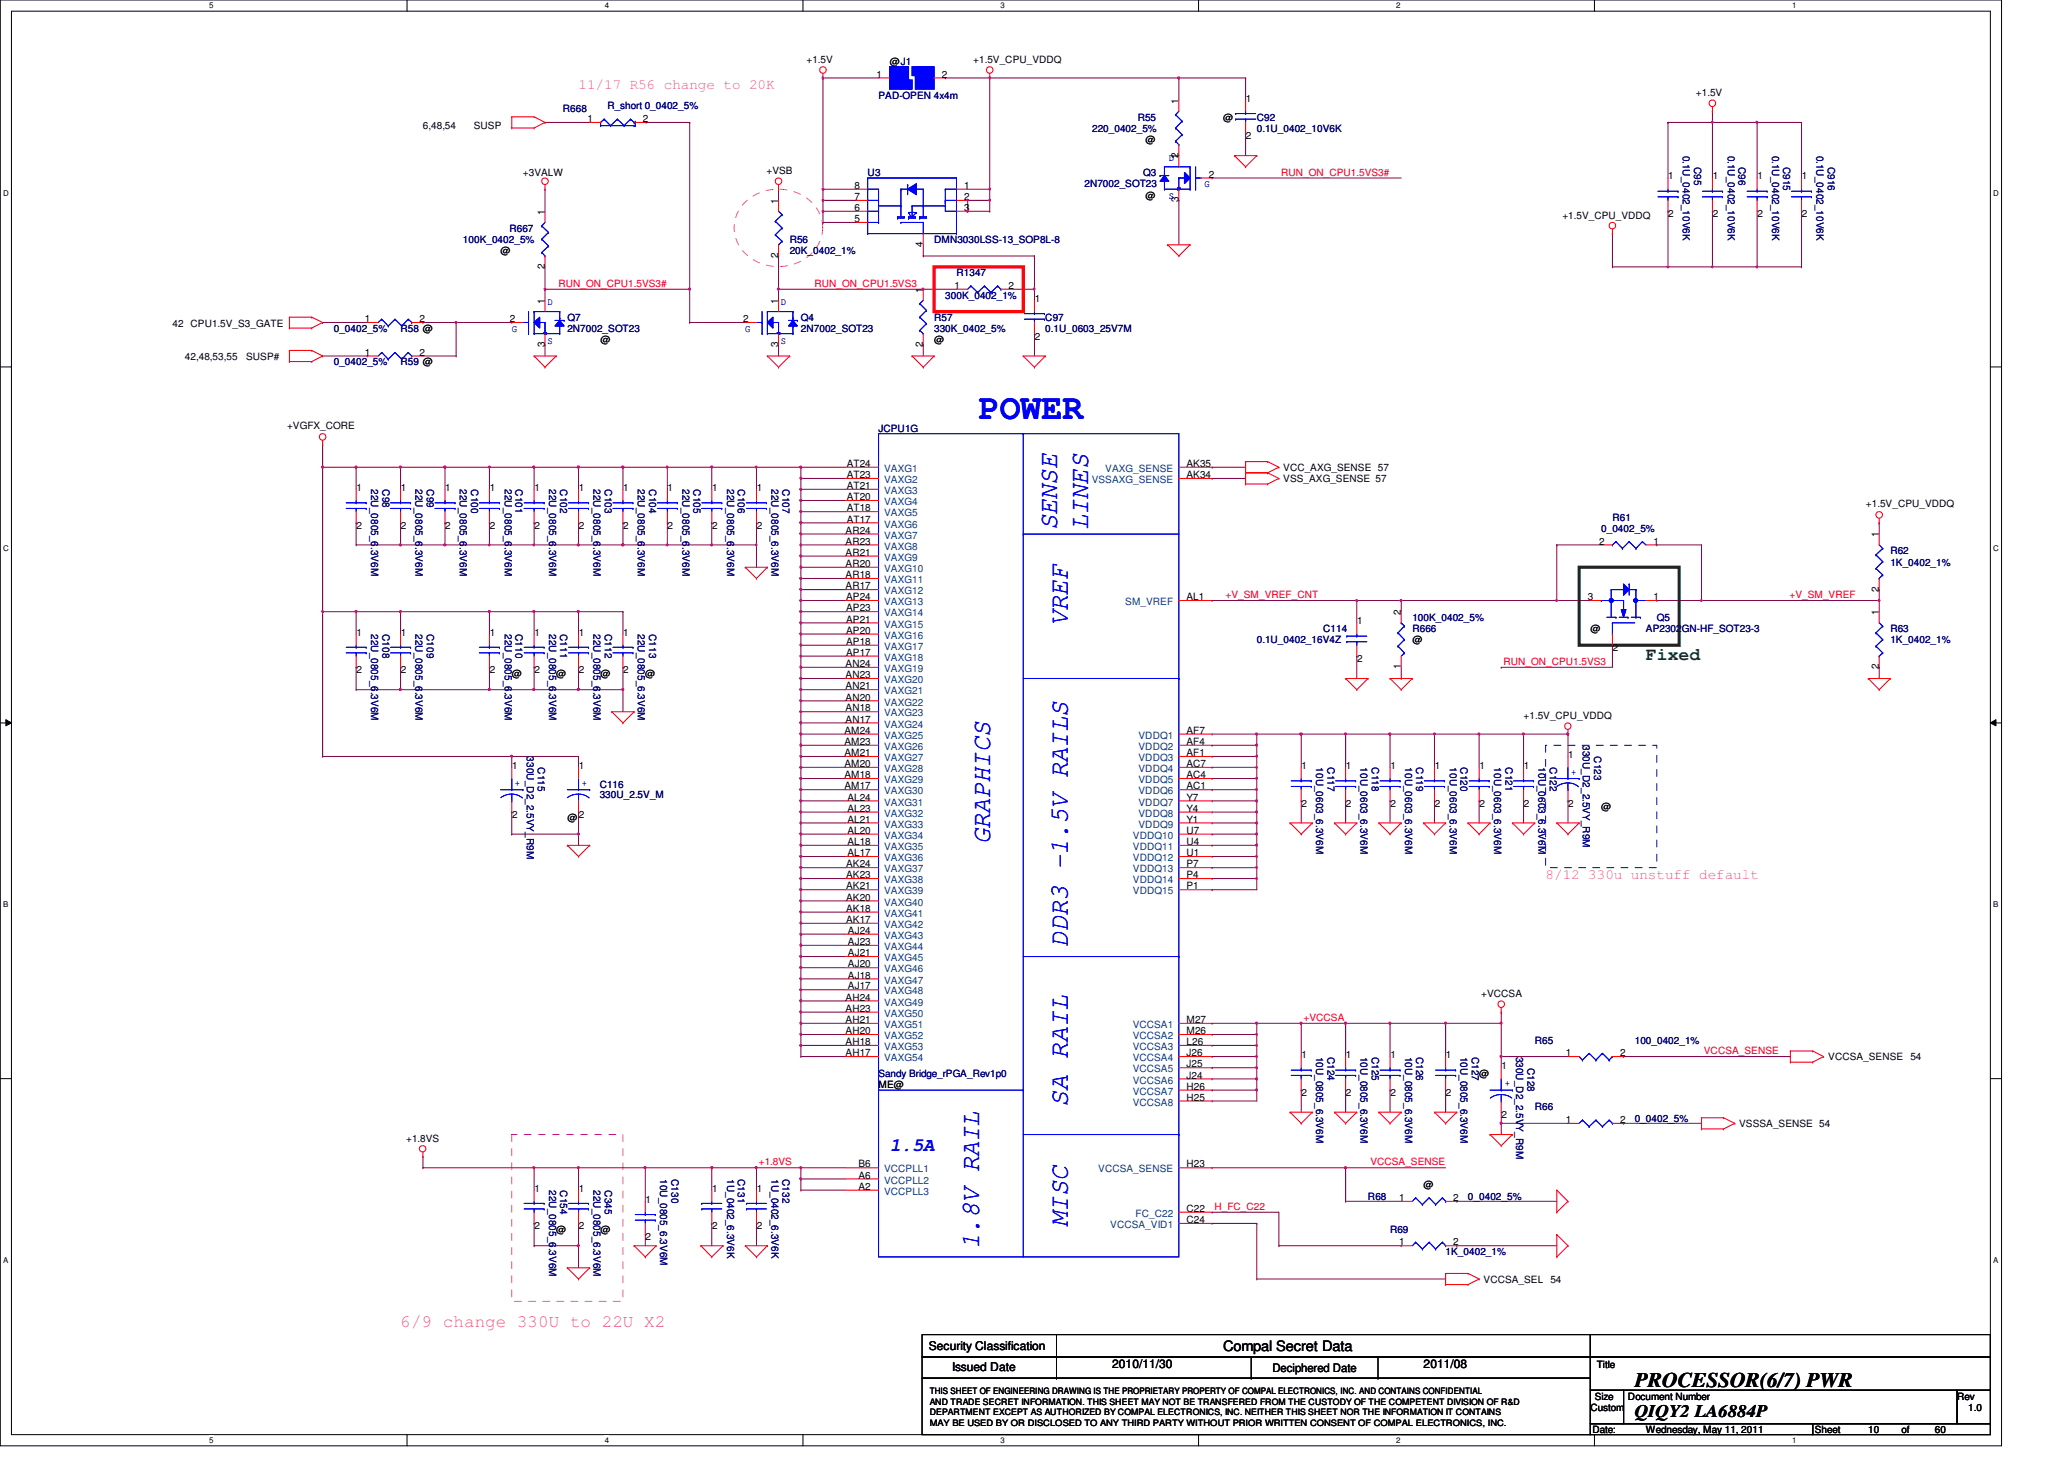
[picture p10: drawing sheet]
<svg xmlns="http://www.w3.org/2000/svg" width="297mm" height="210mm" viewBox="0 0 297 210" stroke-linecap="round" stroke-linejoin="round" font-family="sans-serif">
<defs><g id="words">
<text font-size="5.1" fill="#00f" x="140.9" y="60.3">POWER</text>
<g font-size="3.8" fill="#00f">
<text x="152.1" y="76.3" transform="rotate(-90 152.1 76.3)">SENSE</text>
<text x="156.6" y="76.3" transform="rotate(-90 156.6 76.3)">LINES</text>
<text x="153.7" y="90.1" transform="rotate(-90 153.7 90.1)">VREF</text>
<text x="142.5" y="121.4" transform="rotate(-90 142.5 121.4)">GRAPHICS</text>
<text x="153.7" y="136.2" transform="rotate(-90 153.7 136.2)">DDR3 -1.5V RAILS</text>
<text x="153.7" y="159.2" transform="rotate(-90 153.7 159.2)">SA RAIL</text>
<text x="140.9" y="179.7" transform="rotate(-90 140.9 179.7)">1.8V RAIL</text>
<text x="153.7" y="176.5" transform="rotate(-90 153.7 176.5)">MISC</text>
</g>
<text font-size="3" x="235.3" y="199.5">PROCESSOR(6/7) PWR</text>
<text font-size="2.7" fill="#00f" x="128" y="165.6">1.5A</text>
<text font-size="2.5" fill="#008000" x="236.9" y="94.9">Fixed</text>
<text font-size="2.5" fill="#f0f" x="57.6" y="190.9">6/9 change 330U to 22U X2</text>
<text font-size="2.5" x="235.3" y="203.9">QIQY2 LA6884P</text>
<g font-size="2.1" fill="#f0f">
<text x="83.3" y="12.8">11/17 R56 change to 20K</text>
<text x="222.4" y="126.4">8/12 330u unstuff default</text>
</g>
<text font-size="2.1" x="176" y="194.4">Compal Secret Data</text>
<g font-size="1.7">
<text x="133.7" y="194.3">Security Classification</text>
<text x="137" y="197.3">Issued Date</text>
<text x="160" y="196.8">2010/11/30</text>
<text x="183.1" y="197.4">Deciphered Date</text>
<text x="204.9" y="196.8">2011/08</text>
</g>
<g font-size="1.4">
<text x="116.1" y="9.1">+1.5V</text>
<text x="126.1" y="11.2">1</text>
<text x="128" y="9.4">@J1</text>
<text x="135.5" y="11.2">2</text>
<text x="140.1" y="9.1">+1.5V_CPU_VDDQ</text>
<text x="84.5" y="17.6">1</text>
<text x="92.5" y="17.6">2</text>
<text x="169.6" y="14.9" transform="rotate(-90 169.6 14.9)">1</text>
<text x="176" y="17.4">@</text>
<text x="179.3" y="14.6">1</text>
<text x="244.1" y="13.8">+1.5V</text>
<text x="60.9" y="18.6">6,48,54</text>
<text x="68.2" y="18.6">SUSP</text>
<text x="164.9" y="20.6">@</text>
<text x="169.6" y="22.9" transform="rotate(-90 169.6 22.9)">12</text>
<text x="179.3" y="20.1">2</text>
<text x="75.3" y="25.4">+3VALW</text>
<text x="110.3" y="25.1">+VSB</text>
<text x="112" y="29.3" transform="rotate(-90 112 29.3)">1</text>
<text x="123" y="28.8">7</text>
<text x="123" y="27.2">8</text>
<text x="138.8" y="28.8">2</text>
<text x="138.8" y="27.2">1</text>
<text x="164.9" y="28.6">@</text>
<text x="169.6" y="29.1" transform="rotate(-90 169.6 29.1)">3</text>
<text x="174" y="25.6">2</text>
<text x="240.1" y="25.8">1</text>
<text x="246.5" y="25.8">1</text>
<text x="252.9" y="25.8">1</text>
<text x="259.3" y="25.8">1</text>
<text x="78.4" y="30.9" transform="rotate(-90 78.4 30.9)">1</text>
<text x="123" y="30.4">6</text>
<text x="123" y="32">5</text>
<text x="132.8" y="35.5" transform="rotate(-90 132.8 35.5)">4</text>
<text x="138.8" y="30.4">3</text>
<text x="224.9" y="31.5">+1.5V_CPU_VDDQ</text>
<text x="240.1" y="31.3">2</text>
<text x="246.5" y="31.3">2</text>
<text x="252.9" y="31.3">2</text>
<text x="259.3" y="31.3">2</text>
<text x="72" y="36.6">@</text>
<text x="78.4" y="38.7" transform="rotate(-90 78.4 38.7)">2</text>
<text x="112" y="37.1" transform="rotate(-90 112 37.1)">2</text>
<text x="137.4" y="41.6">1</text>
<text x="145.1" y="41.6">2</text>
<text x="24.8" y="47">42 CPU1.5V_S3_GATE</text>
<text x="52.5" y="46.4">1</text>
<text x="60.4" y="46.4">2</text>
<text x="73.4" y="46.4">2</text>
<text x="78.4" y="43.7" transform="rotate(-90 78.4 43.7)">1</text>
<text x="107" y="46.4">2</text>
<text x="112" y="43.7" transform="rotate(-90 112 43.7)">1</text>
<text x="132.8" y="42.1" transform="rotate(-90 132.8 42.1)">1</text>
<text x="148.9" y="43.4">1</text>
<text x="26.6" y="51.8">42,48,53,55</text>
<text x="35.4" y="51.8">SUSP#</text>
<text x="52.5" y="51.2">1</text>
<text x="60.4" y="51.2">2</text>
<text x="78.4" y="49.9" transform="rotate(-90 78.4 49.9)">3</text>
<text x="86.4" y="49.4">@</text>
<text x="112" y="49.9" transform="rotate(-90 112 49.9)">3</text>
<text x="132.8" y="49.9" transform="rotate(-90 132.8 49.9)">2</text>
<text x="134.4" y="49.4">@</text>
<text x="148.9" y="48.8">2</text>
<text x="41.3" y="61.7">+VGFX_CORE</text>
<text x="51.3" y="70.6">1</text>
<text x="57.7" y="70.6">1</text>
<text x="64.1" y="70.6">1</text>
<text x="70.5" y="70.6">1</text>
<text x="76.9" y="70.6">1</text>
<text x="83.3" y="70.6">1</text>
<text x="89.7" y="70.6">1</text>
<text x="96.1" y="70.6">1</text>
<text x="102.5" y="70.6">1</text>
<text x="108.9" y="70.6">1</text>
<text x="121.9" y="67.2">AT24</text>
<text x="121.9" y="68.8">AT23</text>
<text x="121.9" y="70.4">AT21</text>
<text x="121.9" y="72">AT20</text>
<text x="170.8" y="68.8">AK34</text>
<text x="170.8" y="67.2">AK35</text>
<text x="184.7" y="67.8">VCC_AXG_SENSE 57</text>
<text x="184.7" y="69.4">VSS_AXG_SENSE 57</text>
<text x="51.3" y="76.1">2</text>
<text x="57.7" y="76.1">2</text>
<text x="64.1" y="76.1">2</text>
<text x="70.5" y="76.1">2</text>
<text x="76.9" y="76.1">2</text>
<text x="83.3" y="76.1">2</text>
<text x="89.7" y="76.1">2</text>
<text x="96.1" y="76.1">2</text>
<text x="102.5" y="76.1">2</text>
<text x="108.9" y="76.1">2</text>
<text x="121.7" y="76.8">AR24</text>
<text x="121.9" y="73.6">AT18</text>
<text x="121.9" y="75.2">AT17</text>
<text x="268.5" y="72.9">+1.5V_CPU_VDDQ</text>
<text x="270.4" y="77.3" transform="rotate(-90 270.4 77.3)">1</text>
<text x="121.7" y="78.4">AR23</text>
<text x="121.7" y="80">AR21</text>
<text x="121.7" y="81.6">AR20</text>
<text x="121.7" y="83.2">AR18</text>
<text x="230.1" y="78.4">2</text>
<text x="238" y="78.4">1</text>
<text x="121.7" y="84.8">AR17</text>
<text x="121.8" y="86.4">AP24</text>
<text x="121.8" y="88">AP23</text>
<text x="121.8" y="89.6">AP21</text>
<text x="170.8" y="86.4">AL1</text>
<text x="195.3" y="89.8">1</text>
<text x="201.6" y="88.5" transform="rotate(-90 201.6 88.5)">2</text>
<text x="228.5" y="86.4">3</text>
<text x="238" y="86.4">1</text>
<text x="270.4" y="88.5" transform="rotate(-90 270.4 88.5)">1</text>
<text x="270.4" y="85.1" transform="rotate(-90 270.4 85.1)">2</text>
<text x="51.3" y="91.4">1</text>
<text x="57.7" y="91.4">1</text>
<text x="70.5" y="91.4">1</text>
<text x="76.9" y="91.4">1</text>
<text x="83.3" y="91.4">1</text>
<text x="89.7" y="91.4">1</text>
<text x="121.7" y="96">AN24</text>
<text x="121.8" y="91.2">AP20</text>
<text x="121.8" y="92.8">AP18</text>
<text x="121.8" y="94.4">AP17</text>
<text x="195.3" y="95.3">2</text>
<text x="203.3" y="92.6">@</text>
<text x="228.9" y="91">@</text>
<text x="232.1" y="93.7">2</text>
<text x="51.3" y="96.9">2</text>
<text x="57.7" y="96.9">2</text>
<text x="70.5" y="96.9">2</text>
<text x="73.7" y="97.4">@</text>
<text x="76.9" y="96.9">2</text>
<text x="80" y="97.4">@</text>
<text x="83.3" y="96.9">2</text>
<text x="86.4" y="97.4">@</text>
<text x="89.7" y="96.9">2</text>
<text x="92.9" y="97.4">@</text>
<text x="121.7" y="97.6">AN23</text>
<text x="121.7" y="99.2">AN21</text>
<text x="121.7" y="100.8">AN20</text>
<text x="201.6" y="96.3" transform="rotate(-90 201.6 96.3)">1</text>
<text x="270.4" y="96.3" transform="rotate(-90 270.4 96.3)">2</text>
<text x="121.5" y="105.6">AM24</text>
<text x="121.5" y="107.2">AM23</text>
<text x="121.7" y="102.4">AN18</text>
<text x="121.7" y="104">AN17</text>
<text x="170.8" y="105.6">AF7</text>
<text x="170.8" y="107.2">AF4</text>
<text x="219.3" y="103.5">+1.5V_CPU_VDDQ</text>
<text x="73.7" y="110.6">1</text>
<text x="83.3" y="110.6">1</text>
<text x="121.5" y="108.8">AM21</text>
<text x="121.5" y="110.4">AM20</text>
<text x="121.5" y="112">AM18</text>
<text x="121.5" y="113.6">AM17</text>
<text x="170.8" y="108.8">AF1</text>
<text x="170.8" y="110.4">AC7</text>
<text x="170.8" y="112">AC4</text>
<text x="170.8" y="113.6">AC1</text>
<text x="187.3" y="110.6">1</text>
<text x="193.7" y="110.6">1</text>
<text x="200.1" y="110.6">1</text>
<text x="206.5" y="110.6">1</text>
<text x="212.9" y="110.6">1</text>
<text x="219.3" y="110.6">1</text>
<text x="225.7" y="109">1</text>
<text x="73.7" y="117.7">2</text>
<text x="81.7" y="118.2">@</text>
<text x="83.3" y="117.7">2</text>
<text x="121.9" y="115.2">AL24</text>
<text x="121.9" y="116.8">AL23</text>
<text x="121.9" y="118.4">AL21</text>
<text x="121.9" y="120">AL20</text>
<text x="170.8" y="115.2">Y7</text>
<text x="170.8" y="116.8">Y4</text>
<text x="170.8" y="118.4">Y1</text>
<text x="170.8" y="120">U7</text>
<text x="187.3" y="116.1">2</text>
<text x="193.7" y="116.1">2</text>
<text x="200.1" y="116.1">2</text>
<text x="206.5" y="116.1">2</text>
<text x="212.9" y="116.1">2</text>
<text x="219.3" y="116.1">2</text>
<text x="225.7" y="116.1">2</text>
<text x="230.4" y="116.6">@</text>
<text x="121.8" y="124.8">AK24</text>
<text x="121.9" y="121.6">AL18</text>
<text x="121.9" y="123.2">AL17</text>
<text x="170.8" y="121.6">U4</text>
<text x="170.8" y="123.2">U1</text>
<text x="170.8" y="124.8">P7</text>
<text x="121.8" y="126.4">AK23</text>
<text x="121.8" y="128">AK21</text>
<text x="121.8" y="129.6">AK20</text>
<text x="121.8" y="131.2">AK18</text>
<text x="170.8" y="126.4">P4</text>
<text x="170.8" y="128">P1</text>
<text x="121.8" y="132.8">AK17</text>
<text x="122" y="134.4">AJ24</text>
<text x="122" y="136">AJ23</text>
<text x="122" y="137.6">AJ21</text>
<text x="121.7" y="144">AH24</text>
<text x="122" y="139.2">AJ20</text>
<text x="122" y="140.8">AJ18</text>
<text x="122" y="142.4">AJ17</text>
<text x="213.2" y="143.5">+VCCSA</text>
<text x="121.7" y="145.6">AH23</text>
<text x="121.7" y="147.2">AH21</text>
<text x="121.7" y="148.8">AH20</text>
<text x="170.8" y="147.2">M27</text>
<text x="170.8" y="148.8">M26</text>
<text x="121.7" y="150.4">AH18</text>
<text x="121.7" y="152">AH17</text>
<text x="170.8" y="150.4">L26</text>
<text x="170.8" y="152">J26</text>
<text x="170.8" y="153.6">J25</text>
<text x="170.8" y="155.2">J24</text>
<text x="187.3" y="152.2">1</text>
<text x="193.7" y="152.2">1</text>
<text x="200.1" y="152.2">1</text>
<text x="208.1" y="152.2">1</text>
<text x="212.9" y="155">@</text>
<text x="216.1" y="153.8">1</text>
<text x="225.4" y="152">1</text>
<text x="233.1" y="152">2</text>
<text x="263.1" y="152.6">VCCSA_SENSE</text>
<text x="274.9" y="152.6">54</text>
<text x="126.4" y="156.6">ME@</text>
<text x="170.8" y="156.8">H26</text>
<text x="170.8" y="158.4">H25</text>
<text x="187.3" y="157.7">2</text>
<text x="193.7" y="157.7">2</text>
<text x="200.1" y="157.7">2</text>
<text x="208.1" y="157.7">2</text>
<text x="216.1" y="160.9">2</text>
<text x="225.4" y="161.6">1</text>
<text x="233.1" y="161.6">2</text>
<text x="58.5" y="164.2">+1.8VS</text>
<text x="123.6" y="168">B6</text>
<text x="170.8" y="168">H23</text>
<text x="250.3" y="162.2">VSSSA_SENSE 54</text>
<text x="76.9" y="171.4">1</text>
<text x="83.3" y="171.4">1</text>
<text x="92.9" y="173">1</text>
<text x="102.5" y="171.4">1</text>
<text x="108.9" y="171.4">1</text>
<text x="123.6" y="169.6">A6</text>
<text x="123.6" y="171.2">A2</text>
<text x="201.4" y="172.8">1</text>
<text x="204.9" y="171">@</text>
<text x="209.1" y="172.8">2</text>
<text x="76.9" y="176.9">2</text>
<text x="80" y="177.4">@</text>
<text x="83.3" y="176.9">2</text>
<text x="86.4" y="177.4">@</text>
<text x="92.9" y="178.5">2</text>
<text x="102.5" y="176.9">2</text>
<text x="108.9" y="176.9">2</text>
<text x="170.8" y="176">C24</text>
<text x="170.8" y="174.4">C22</text>
<text x="201.4" y="179.2">1</text>
<text x="209.1" y="179.2">2</text>
<text x="213.5" y="184.6">VCCSA_SEL</text>
<text x="223.1" y="184.6">54</text>
<text x="229.8" y="196.7">Title</text>
<text x="228.9" y="203">Custom</text>
<text x="229.5" y="201.4">Size</text>
<text x="234.3" y="201.4">Document Number</text>
<text x="281.7" y="201.4">Rev</text>
<text x="283.3" y="203">1.0</text>
<text x="229.2" y="206.2">Date:</text>
<text x="236.9" y="206.2">Wednesday, May 11, 2011</text>
<text x="261.2" y="206.2">Sheet</text>
<text x="268.9" y="206.2">10</text>
<text x="273.7" y="206.2">of</text>
<text x="278.4" y="206.2">60</text>
</g>
<g font-size="1.4" fill="#000080">
<text x="81" y="16.1">R668</text>
<text x="87.4" y="15.7">R_short 0_0402_5%</text>
<text x="126.4" y="14.2">PAD-OPEN 4x4m</text>
<text x="163.7" y="17.4">R55</text>
<text x="180.9" y="17.4">C92</text>
<text x="157.2" y="19">220_0402_5%</text>
<text x="180.9" y="19">0.1U_0402_10V6K</text>
<text x="242.2" y="22.4" transform="rotate(90 242.2 22.4)">0.1U_0402_10V6K</text>
<text x="248.6" y="22.4" transform="rotate(90 248.6 22.4)">0.1U_0402_10V6K</text>
<text x="255" y="22.4" transform="rotate(90 255 22.4)">0.1U_0402_10V6K</text>
<text x="261.4" y="22.4" transform="rotate(90 261.4 22.4)">0.1U_0402_10V6K</text>
<text x="124.9" y="25.4">U3</text>
<text x="156.1" y="27">2N7002_SOT23</text>
<text x="164.5" y="25.4">Q3</text>
<text x="243.8" y="24" transform="rotate(90 243.8 24)">C95</text>
<text x="250.2" y="24" transform="rotate(90 250.2 24)">C96</text>
<text x="256.6" y="24" transform="rotate(90 256.6 24)">C915</text>
<text x="263" y="24" transform="rotate(90 263 24)">C916</text>
<text x="66.6" y="35">100K_0402_5%</text>
<text x="73.3" y="33.4">R667</text>
<text x="113.7" y="35">R56</text>
<text x="134.4" y="35">DMN3030LSS-13_SOP8L-8</text>
<text x="113.7" y="36.6">20K_0402_1%</text>
<text x="137.7" y="39.7">R1347</text>
<text x="48" y="47.7">0_0402_5%</text>
<text x="57.6" y="47.7">R58 @</text>
<text x="81.7" y="46.2">Q7</text>
<text x="81.7" y="47.7">2N7002_SOT23</text>
<text x="115.3" y="46.2">Q4</text>
<text x="115.3" y="47.7">2N7002_SOT23</text>
<text x="134.4" y="46.2">R57</text>
<text x="134.4" y="47.7">330K_0402_5%</text>
<text x="136" y="43">300K_0402_1%</text>
<text x="150.4" y="46.2">C97</text>
<text x="150.4" y="47.7">0.1U_0603_25V7M</text>
<text x="48" y="52.6">0_0402_5%</text>
<text x="57.6" y="52.6">R59 @</text>
<text x="126.4" y="62.2">JCPU1G</text>
<text x="53.4" y="70.4" transform="rotate(90 53.4 70.4)">22U_0805_6.3V6M</text>
<text x="55" y="70.4" transform="rotate(90 55 70.4)">C98</text>
<text x="59.8" y="70.4" transform="rotate(90 59.8 70.4)">22U_0805_6.3V6M</text>
<text x="61.4" y="70.4" transform="rotate(90 61.4 70.4)">C99</text>
<text x="66.2" y="70.4" transform="rotate(90 66.2 70.4)">22U_0805_6.3V6M</text>
<text x="67.8" y="70.4" transform="rotate(90 67.8 70.4)">C100</text>
<text x="72.6" y="70.4" transform="rotate(90 72.6 70.4)">22U_0805_6.3V6M</text>
<text x="74.2" y="70.4" transform="rotate(90 74.2 70.4)">C101</text>
<text x="79" y="70.4" transform="rotate(90 79 70.4)">22U_0805_6.3V6M</text>
<text x="80.6" y="70.4" transform="rotate(90 80.6 70.4)">C102</text>
<text x="85.4" y="70.4" transform="rotate(90 85.4 70.4)">22U_0805_6.3V6M</text>
<text x="87" y="70.4" transform="rotate(90 87 70.4)">C103</text>
<text x="91.8" y="70.4" transform="rotate(90 91.8 70.4)">22U_0805_6.3V6M</text>
<text x="93.4" y="70.4" transform="rotate(90 93.4 70.4)">C104</text>
<text x="98.2" y="70.4" transform="rotate(90 98.2 70.4)">22U_0805_6.3V6M</text>
<text x="99.8" y="70.4" transform="rotate(90 99.8 70.4)">C105</text>
<text x="104.6" y="70.4" transform="rotate(90 104.6 70.4)">22U_0805_6.3V6M</text>
<text x="106.2" y="70.4" transform="rotate(90 106.2 70.4)">C106</text>
<text x="111" y="70.4" transform="rotate(90 111 70.4)">22U_0805_6.3V6M</text>
<text x="112.6" y="70.4" transform="rotate(90 112.6 70.4)">C107</text>
<text x="230.4" y="76.6">0_0402_5%</text>
<text x="232" y="75">R61</text>
<text x="272" y="79.7">R62</text>
<text x="272" y="81.4">1K_0402_1%</text>
<text x="203.3" y="89.4">100K_0402_5%</text>
<text x="238.4" y="89.4">Q5</text>
<text x="53.4" y="91.2" transform="rotate(90 53.4 91.2)">22U_0805_6.3V6M</text>
<text x="55" y="91.2" transform="rotate(90 55 91.2)">C108</text>
<text x="59.8" y="91.2" transform="rotate(90 59.8 91.2)">22U_0805_6.3V6M</text>
<text x="61.4" y="91.2" transform="rotate(90 61.4 91.2)">C109</text>
<text x="72.6" y="91.2" transform="rotate(90 72.6 91.2)">22U_0805_6.3V6M</text>
<text x="74.2" y="91.2" transform="rotate(90 74.2 91.2)">C110</text>
<text x="79" y="91.2" transform="rotate(90 79 91.2)">22U_0805_6.3V6M</text>
<text x="80.6" y="91.2" transform="rotate(90 80.6 91.2)">C111</text>
<text x="85.4" y="91.2" transform="rotate(90 85.4 91.2)">22U_0805_6.3V6M</text>
<text x="87" y="91.2" transform="rotate(90 87 91.2)">C112</text>
<text x="91.8" y="91.2" transform="rotate(90 91.8 91.2)">22U_0805_6.3V6M</text>
<text x="93.4" y="91.2" transform="rotate(90 93.4 91.2)">C113</text>
<text x="180.9" y="92.6">0.1U_0402_16V4Z</text>
<text x="190.4" y="91">C114</text>
<text x="203.3" y="91">R666</text>
<text x="236.9" y="91">AP2302GN-HF_SOT23-3</text>
<text x="272" y="91">R63</text>
<text x="272" y="92.6">1K_0402_1%</text>
<text x="227.8" y="107.2" transform="rotate(90 227.8 107.2)">330U_D2_2.5VY_R9M</text>
<text x="75.8" y="108.8" transform="rotate(90 75.8 108.8)">330U_D2_2.5VY_R9M</text>
<text x="77.4" y="110.4" transform="rotate(90 77.4 110.4)">C115</text>
<text x="86.3" y="113.4">C116</text>
<text x="189.4" y="110.4" transform="rotate(90 189.4 110.4)">10U_0603_6.3V6M</text>
<text x="191" y="110.4" transform="rotate(90 191 110.4)">C117</text>
<text x="195.8" y="110.4" transform="rotate(90 195.8 110.4)">10U_0603_6.3V6M</text>
<text x="197.4" y="110.4" transform="rotate(90 197.4 110.4)">C118</text>
<text x="202.2" y="110.4" transform="rotate(90 202.2 110.4)">10U_0603_6.3V6M</text>
<text x="203.8" y="110.4" transform="rotate(90 203.8 110.4)">C119</text>
<text x="208.6" y="110.4" transform="rotate(90 208.6 110.4)">10U_0603_6.3V6M</text>
<text x="210.2" y="110.4" transform="rotate(90 210.2 110.4)">C120</text>
<text x="215" y="110.4" transform="rotate(90 215 110.4)">10U_0603_6.3V6M</text>
<text x="216.6" y="110.4" transform="rotate(90 216.6 110.4)">C121</text>
<text x="221.4" y="110.4" transform="rotate(90 221.4 110.4)">10U_0603_6.3V6M</text>
<text x="223" y="110.4" transform="rotate(90 223 110.4)">C122</text>
<text x="229.4" y="108.8" transform="rotate(90 229.4 108.8)">C123</text>
<text x="86.3" y="114.8">330U_2.5V_M</text>
<text x="126.4" y="155">Sandy Bridge_rPGA_Rev1p0</text>
<text x="189.4" y="152" transform="rotate(90 189.4 152)">10U_0805_6.3V6M</text>
<text x="191" y="152" transform="rotate(90 191 152)">C124</text>
<text x="195.8" y="152" transform="rotate(90 195.8 152)">10U_0805_6.3V6M</text>
<text x="197.4" y="152" transform="rotate(90 197.4 152)">C125</text>
<text x="202.2" y="152" transform="rotate(90 202.2 152)">10U_0805_6.3V6M</text>
<text x="203.8" y="152" transform="rotate(90 203.8 152)">C126</text>
<text x="210.2" y="152" transform="rotate(90 210.2 152)">10U_0805_6.3V6M</text>
<text x="211.8" y="152" transform="rotate(90 211.8 152)">C127</text>
<text x="218.2" y="152" transform="rotate(90 218.2 152)">330U_D2_2.5VY_R9M</text>
<text x="219.8" y="153.6" transform="rotate(90 219.8 153.6)">C128</text>
<text x="220.9" y="150.2">R65</text>
<text x="235.3" y="150.2">100_0402_1%</text>
<text x="220.9" y="159.8">R66</text>
<text x="235.3" y="161.4">0_0402_5%</text>
<text x="79" y="171.2" transform="rotate(90 79 171.2)">22U_0805_6.3V6M</text>
<text x="80.6" y="171.2" transform="rotate(90 80.6 171.2)">C154</text>
<text x="85.4" y="171.2" transform="rotate(90 85.4 171.2)">22U_0805_6.3V6M</text>
<text x="87" y="171.2" transform="rotate(90 87 171.2)">C345</text>
<text x="95" y="169.6" transform="rotate(90 95 169.6)">10U_0805_6.3V6M</text>
<text x="96.6" y="169.6" transform="rotate(90 96.6 169.6)">C130</text>
<text x="104.6" y="169.6" transform="rotate(90 104.6 169.6)">1U_0402_6.3V6K</text>
<text x="106.2" y="169.6" transform="rotate(90 106.2 169.6)">C131</text>
<text x="111" y="169.6" transform="rotate(90 111 169.6)">1U_0402_6.3V6K</text>
<text x="112.6" y="169.6" transform="rotate(90 112.6 169.6)">C132</text>
<text x="196.9" y="172.6">R68</text>
<text x="211.3" y="172.6">0_0402_5%</text>
<text x="200" y="177.4">R69</text>
<text x="208" y="180.6">1K_0402_1%</text>
</g>
<g font-size="1.4" fill="#00f">
<text x="168.2" y="23.1">D</text>
<text x="168.2" y="28.7">S</text>
<text x="173.3" y="27">G</text>
<text x="73.7" y="47.7">G</text>
<text x="78.8" y="43.9">D</text>
<text x="107.3" y="47.7">G</text>
<text x="112.4" y="43.9">D</text>
<text x="78.8" y="49.5">S</text>
<text x="112.4" y="49.5">S</text>
<text x="74.1" y="113">+</text>
<text x="83.7" y="113">+</text>
<text x="226.1" y="111.5">+</text>
<text x="216.6" y="156.2">+</text>
</g>
<g font-size="1.4" fill="#f00">
<text x="184.4" y="25.3">RUN_ON_CPU1.5VS3#</text>
<text x="80.4" y="41.3">RUN_ON_CPU1.5VS3#</text>
<text x="117.2" y="41.3">RUN_ON_CPU1.5VS3</text>
<text x="176.4" y="86.1">+V_SM_VREF_CNT</text>
<text x="257.5" y="86.1">+V_SM_VREF</text>
<text x="216.4" y="95.7">RUN_ON_CPU1.5VS3</text>
<text x="187.6" y="146.9">+VCCSA</text>
<text x="245.2" y="151.7">VCCSA_SENSE</text>
<text x="109.2" y="167.7">+1.8VS</text>
<text x="197.2" y="167.7">VCCSA_SENSE</text>
<text x="174.8" y="174.1">H_FC_C22</text>
</g>
<g font-size="1.4" fill="#004080">
<text x="127.2" y="67.9">VAXG1</text>
<text x="127.2" y="69.5">VAXG2</text>
<text x="127.2" y="71.1">VAXG3</text>
<text x="157.1" y="69.5">VSSAXG_SENSE</text>
<text x="159.1" y="67.9">VAXG_SENSE</text>
<text x="127.2" y="72.7">VAXG4</text>
<text x="127.2" y="74.3">VAXG5</text>
<text x="127.2" y="75.9">VAXG6</text>
<text x="127.2" y="77.5">VAXG7</text>
<text x="127.2" y="79.1">VAXG8</text>
<text x="127.2" y="80.7">VAXG9</text>
<text x="127.2" y="82.3">VAXG10</text>
<text x="127.2" y="83.9">VAXG11</text>
<text x="127.2" y="85.5">VAXG12</text>
<text x="127.2" y="87.1">VAXG13</text>
<text x="127.2" y="88.7">VAXG14</text>
<text x="162" y="87.1">SM_VREF</text>
<text x="127.2" y="90.3">VAXG15</text>
<text x="127.2" y="91.9">VAXG16</text>
<text x="127.2" y="93.5">VAXG17</text>
<text x="127.2" y="95.1">VAXG18</text>
<text x="127.2" y="96.7">VAXG19</text>
<text x="127.2" y="98.3">VAXG20</text>
<text x="127.2" y="99.9">VAXG21</text>
<text x="127.2" y="101.5">VAXG22</text>
<text x="127.2" y="103.1">VAXG23</text>
<text x="127.2" y="104.7">VAXG24</text>
<text x="127.2" y="106.3">VAXG25</text>
<text x="127.2" y="107.9">VAXG26</text>
<text x="163.9" y="106.3">VDDQ1</text>
<text x="163.9" y="107.9">VDDQ2</text>
<text x="127.2" y="109.5">VAXG27</text>
<text x="127.2" y="111.1">VAXG28</text>
<text x="127.2" y="112.7">VAXG29</text>
<text x="163.9" y="109.5">VDDQ3</text>
<text x="163.9" y="111.1">VDDQ4</text>
<text x="163.9" y="112.7">VDDQ5</text>
<text x="127.2" y="114.3">VAXG30</text>
<text x="127.2" y="115.9">VAXG31</text>
<text x="127.2" y="117.5">VAXG32</text>
<text x="127.2" y="119.1">VAXG33</text>
<text x="163.9" y="114.3">VDDQ6</text>
<text x="163.9" y="115.9">VDDQ7</text>
<text x="163.9" y="117.5">VDDQ8</text>
<text x="163.9" y="119.1">VDDQ9</text>
<text x="127.2" y="120.7">VAXG34</text>
<text x="127.2" y="122.3">VAXG35</text>
<text x="127.2" y="123.9">VAXG36</text>
<text x="127.2" y="125.5">VAXG37</text>
<text x="163.1" y="122.3">VDDQ11</text>
<text x="163.1" y="123.9">VDDQ12</text>
<text x="163.1" y="125.5">VDDQ13</text>
<text x="163.1" y="120.7">VDDQ10</text>
<text x="127.2" y="127.1">VAXG38</text>
<text x="127.2" y="128.7">VAXG39</text>
<text x="127.2" y="130.3">VAXG40</text>
<text x="127.2" y="131.9">VAXG41</text>
<text x="163.1" y="127.1">VDDQ14</text>
<text x="163.1" y="128.7">VDDQ15</text>
<text x="127.2" y="133.5">VAXG42</text>
<text x="127.2" y="135.1">VAXG43</text>
<text x="127.2" y="136.7">VAXG44</text>
<text x="127.2" y="138.3">VAXG45</text>
<text x="127.2" y="139.9">VAXG46</text>
<text x="127.2" y="141.5">VAXG47</text>
<text x="127.2" y="143.1">VAXG48</text>
<text x="127.2" y="144.7">VAXG49</text>
<text x="127.2" y="146.3">VAXG50</text>
<text x="127.2" y="147.9">VAXG51</text>
<text x="127.2" y="149.5">VAXG52</text>
<text x="163" y="147.9">VCCSA1</text>
<text x="163" y="149.5">VCCSA2</text>
<text x="127.2" y="151.1">VAXG53</text>
<text x="127.2" y="152.7">VAXG54</text>
<text x="163" y="151.1">VCCSA3</text>
<text x="163" y="152.7">VCCSA4</text>
<text x="163" y="154.3">VCCSA5</text>
<text x="163" y="155.9">VCCSA6</text>
<text x="163" y="157.5">VCCSA7</text>
<text x="163" y="159.1">VCCSA8</text>
<text x="127.2" y="168.7">VCCPLL1</text>
<text x="127.2" y="170.3">VCCPLL2</text>
<text x="127.2" y="171.9">VCCPLL3</text>
<text x="158.1" y="168.7">VCCSA_SENSE</text>
<text x="159.8" y="176.7">VCCSA_VID1</text>
<text x="163.4" y="175.1">FC_C22</text>
</g>
<g font-size="1.3">
<text x="133.8" y="200.6">THIS SHEET OF ENGINEERING DRAWING IS THE PROPRIETARY PROPERTY OF COMPAL ELECTRONICS, INC. AND CONTAINS CONFIDENTIAL</text>
<text x="133.8" y="202.1">AND TRADE SECRET INFORMATION. THIS SHEET MAY NOT BE TRANSFERED FROM THE CUSTODY OF THE COMPETENT DIVISION OF R&amp;D</text>
<text x="133.8" y="203.6">DEPARTMENT EXCEPT AS AUTHORIZED BY COMPAL ELECTRONICS, INC. NEITHER THIS SHEET NOR THE INFORMATION IT CONTAINS</text>
<text x="133.8" y="205.1">MAY BE USED BY OR DISCLOSED TO ANY THIRD PARTY WITHOUT PRIOR WRITTEN CONSENT OF COMPAL ELECTRONICS, INC.</text>
</g>
<g font-size="1.1">
<text x="30.1" y="1.1">5</text>
<text x="87" y="1.1">4</text>
<text x="144" y="1.1">3</text>
<text x="200.9" y="1.1">2</text>
<text x="257.9" y="1.1">1</text>
<text x=".5" y="28.1">D</text>
<text x="286.9" y="28.1">D</text>
<text x=".5" y="79.3">C</text>
<text x="286.9" y="79.3">C</text>
<text x=".5" y="130.5">B</text>
<text x="286.9" y="130.5">B</text>
<text x=".5" y="181.7">A</text>
<text x="286.9" y="181.7">A</text>
<text x="30.1" y="207.5">5</text>
<text x="87" y="207.5">4</text>
<text x="144" y="207.5">3</text>
<text x="200.9" y="207.5">2</text>
<text x="257.9" y="207.5">1</text>
</g>
</g></defs>
<path d="M0 0h288.1v208h-288.1zM1.6 1.6h284.8v204.8h-284.8z" fill="none" stroke="#000" stroke-width=".14"/>
<g fill="#fff">
<path d="M30.1 .2h.6v1.2h-.6z"/>
<path d="M30.1 206.6h.6v1.2h-.6z"/>
</g>
<path d="M58.6 0v1.6M58.6 206.4v1.6" fill="none" stroke="#000" stroke-width=".14"/>
<g fill="#fff">
<path d="M87 .2h.6v1.2h-.6z"/>
<path d="M87 206.6h.6v1.2h-.6z"/>
</g>
<path d="M115.6 0v1.6M115.6 206.4v1.6" fill="none" stroke="#000" stroke-width=".14"/>
<g fill="#fff">
<path d="M144 .2h.6v1.2h-.6z"/>
<path d="M144 206.6h.6v1.2h-.6z"/>
</g>
<path d="M172.5 0v1.6M172.5 206.4v1.6" fill="none" stroke="#000" stroke-width=".14"/>
<g fill="#fff">
<path d="M200.9 .2h.6v1.2h-.6z"/>
<path d="M200.9 206.6h.6v1.2h-.6z"/>
</g>
<path d="M229.5 0v1.6M229.5 206.4v1.6" fill="none" stroke="#000" stroke-width=".14"/>
<g fill="#fff">
<path d="M257.9 .2h.6v1.2h-.6z"/>
<path d="M257.9 206.6h.6v1.2h-.6z"/>
<path d="M.5 27.2h.7v1.2h-.7z"/>
<path d="M286.9 27.2h.7v1.2h-.7z"/>
<path d="M.5 78.4h.7v1.1h-.7z"/>
<path d="M286.9 78.4h.7v1.1h-.7z"/>
</g>
<path d="M0 52.8h1.6M286.4 52.8h1.7" fill="none" stroke="#000" stroke-width=".14"/>
<g fill="#fff">
<path d="M.5 129.6h.7v1.2h-.7z"/>
<path d="M286.9 129.6h.7v1.2h-.7z"/>
</g>
<path d="M0 104h1.6M.8 103.5l.8 .5-.8 .4zM286.4 104l.8-.5v.9zM286.4 104h1.7" fill="none" stroke="#000" stroke-width=".14"/>
<path d="M.8 103.5l.8 .5-.8 .4zM286.4 104l.8-.5v.9z" fill="#000"/>
<g fill="#fff">
<path d="M.5 180.7h.7v1.2h-.7z"/>
<path d="M286.9 180.7h.7v1.2h-.7z"/>
</g>
<path d="M0 155.2h1.6M286.4 155.2h1.7" fill="none" stroke="#000" stroke-width=".14"/>
<path d="M180.9 118.4h.1M180.9 118.4v1.6" fill="none" stroke="#800040" stroke-width=".14"/>
<path d="M180.7 118.3h.2v.2h-.2z" fill-rule="evenodd" fill="#f0f"/>
<path d="M180.7 118.3h.2v.2h-.2z" fill="none" stroke="#f0f" stroke-width=".14"/>
<path d="M193.7 105.6h.1M193.7 105.6h6.3M200 115.2h.1M200 105.6h.1M200 105.6v4.8M200 115.2v3.2M225.7 115.2h.1M225.7 115.2v3.2" fill="none" stroke="#800040" stroke-width=".14"/>
<path d="M199.9 105.5h.2v.2h-.2z" fill-rule="evenodd" fill="#f0f"/>
<path d="M199.9 105.5h.2v.2h-.2z" fill="none" stroke="#f0f" stroke-width=".14"/>
<path d="M219.3 105.6h.1M219.3 105.6v4.8" fill="none" stroke="#800040" stroke-width=".14"/>
<path d="M219.1 105.5h.2v.2h-.2z" fill-rule="evenodd" fill="#f0f"/>
<path d="M219.1 105.5h.2v.2h-.2z" fill="none" stroke="#f0f" stroke-width=".14"/>
<path d="M200 105.6h.1M200 105.6h6.4M206.4 105.6h.1M206.4 105.6v4.8M219.3 115.2h.1M219.3 105.6h.1M219.3 115.2v3.2M219.3 105.6h6.4" fill="none" stroke="#800040" stroke-width=".14"/>
<path d="M206.3 105.5l.3 .1-.2 .1z" fill-rule="evenodd" fill="#f0f"/>
<path d="M206.3 105.5l.3 .1-.2 .1z" fill="none" stroke="#f0f" stroke-width=".14"/>
<g fill="none" stroke="#800040" stroke-width=".14">
<path d="M174.4 108.8h.1M174.4 113.6h.1M174.4 115.2h.1M174.4 107.2h.1M174.4 116.8h.1M174.4 108.8h6.5M174.4 113.6h6.5M174.4 115.2h6.5M174.4 107.2h6.5M174.4 116.8h6.5M206.4 115.2h.1M206.4 115.2v3.2"/>
<path d="M174.4 120h.1M174.4 120h6.5"/>
</g>
<path d="M180.7 119.9l.3 .1-.2 .1z" fill-rule="evenodd" fill="#f0f"/>
<path d="M180.7 119.9l.3 .1-.2 .1z" fill="none" stroke="#f0f" stroke-width=".14"/>
<path d="M174.4 118.4h.1M174.4 118.4h6.5M180.9 105.6h.1M180.9 115.2h.1M180.9 105.6v1.6M180.9 115.2v1.6" fill="none" stroke="#800040" stroke-width=".14"/>
<path d="M180.7 115.1l.3 .1-.2 .1z" fill-rule="evenodd" fill="#f0f"/>
<path d="M180.7 115.1l.3 .1-.2 .1z" fill="none" stroke="#f0f" stroke-width=".14"/>
<path d="M180.9 113.6h.1M180.9 113.6v1.6" fill="none" stroke="#800040" stroke-width=".14"/>
<path d="M180.7 113.5l.3 .1-.2 .1z" fill-rule="evenodd" fill="#f0f"/>
<path d="M180.7 113.5l.3 .1-.2 .1z" fill="none" stroke="#f0f" stroke-width=".14"/>
<path d="M180.9 112h.1M180.9 112v1.6" fill="none" stroke="#800040" stroke-width=".14"/>
<path d="M180.7 111.9l.3 .1-.2 .1z" fill-rule="evenodd" fill="#f0f"/>
<path d="M180.7 111.9l.3 .1-.2 .1z" fill="none" stroke="#f0f" stroke-width=".14"/>
<path d="M180.9 108.8h.1M180.9 108.8v1.6" fill="none" stroke="#800040" stroke-width=".14"/>
<path d="M180.7 108.7h.2v.2h-.2z" fill-rule="evenodd" fill="#f0f"/>
<path d="M180.7 108.7h.2v.2h-.2z" fill="none" stroke="#f0f" stroke-width=".14"/>
<path d="M180.9 110.4h.1M180.9 110.4v1.6" fill="none" stroke="#800040" stroke-width=".14"/>
<path d="M180.7 110.3h.2v.2h-.2z" fill-rule="evenodd" fill="#f0f"/>
<path d="M180.7 110.3h.2v.2h-.2z" fill="none" stroke="#f0f" stroke-width=".14"/>
<path d="M180.9 116.8h.1M180.9 116.8v1.6M174.4 124.8h.1M174.4 123.2h.1M174.4 124.8h6.5M174.4 123.2h6.5" fill="none" stroke="#800040" stroke-width=".14"/>
<path d="M180.7 116.7h.2v.2h-.2z" fill-rule="evenodd" fill="#f0f"/>
<path d="M180.7 116.7h.2v.2h-.2z" fill="none" stroke="#f0f" stroke-width=".14"/>
<path d="M180.9 107.2h.1M180.9 107.2v1.6" fill="none" stroke="#800040" stroke-width=".14"/>
<path d="M180.7 107.1l.3 .1-.2 .1z" fill-rule="evenodd" fill="#f0f"/>
<path d="M180.7 107.1l.3 .1-.2 .1z" fill="none" stroke="#f0f" stroke-width=".14"/>
<path d="M174.4 110.4h.1M174.4 112h.1M174.4 110.4h6.5M174.4 112h6.5M180.9 121.6h.1M180.9 124.8h.1M180.9 121.6v1.6M180.9 124.8v1.6" fill="none" stroke="#800040" stroke-width=".14"/>
<path d="M180.7 124.7h.2v.2h-.2z" fill-rule="evenodd" fill="#f0f"/>
<path d="M180.7 124.7h.2v.2h-.2z" fill="none" stroke="#f0f" stroke-width=".14"/>
<path d="M180.9 123.2h.1M180.9 123.2v1.6" fill="none" stroke="#800040" stroke-width=".14"/>
<path d="M180.7 123.1l.3 .1-.2 .1z" fill-rule="evenodd" fill="#f0f"/>
<path d="M180.7 123.1l.3 .1-.2 .1z" fill="none" stroke="#f0f" stroke-width=".14"/>
<path d="M180.9 120h.1M180.9 126.4h.1M180.9 120v1.6M180.9 126.4v1.6" fill="none" stroke="#800040" stroke-width=".14"/>
<path d="M180.7 126.3h.2v.2h-.2z" fill-rule="evenodd" fill="#f0f"/>
<path d="M180.7 126.3h.2v.2h-.2z" fill="none" stroke="#f0f" stroke-width=".14"/>
<path d="M174.4 121.6h.1M174.4 121.6h6.5" fill="none" stroke="#800040" stroke-width=".14"/>
<path d="M180.7 121.5l.3 .1-.2 .1z" fill-rule="evenodd" fill="#f0f"/>
<path d="M180.7 121.5l.3 .1-.2 .1z" fill="none" stroke="#f0f" stroke-width=".14"/>
<path d="M180.9 105.6h.1M180.9 105.6h6.4M174.4 126.4h.1M174.4 128h.1M174.4 126.4h6.5M174.4 128h6.5" fill="none" stroke="#800040" stroke-width=".14"/>
<path d="M187.1 105.5h.2v.2h-.2z" fill-rule="evenodd" fill="#f0f"/>
<path d="M187.1 105.5h.2v.2h-.2z" fill="none" stroke="#f0f" stroke-width=".14"/>
<path d="M174.4 105.6h.1M174.4 105.6h6.5" fill="none" stroke="#800040" stroke-width=".14"/>
<path d="M180.7 105.5l.3 .1-.2 .1z" fill-rule="evenodd" fill="#f0f"/>
<path d="M180.7 105.5l.3 .1-.2 .1z" fill="none" stroke="#f0f" stroke-width=".14"/>
<path d="M187.3 115.2h.1M187.3 105.6h.1M187.3 105.6v4.8M187.3 115.2v3.2" fill="none" stroke="#800040" stroke-width=".14"/>
<path d="M187.1 105.5h.2v.2h-.2z" fill-rule="evenodd" fill="#f0f"/>
<path d="M187.1 105.5h.2v.2h-.2z" fill="none" stroke="#f0f" stroke-width=".14"/>
<path d="M225.7 105.6h.1M225.7 105.6v3.2" fill="none" stroke="#800040" stroke-width=".14"/>
<path d="M225.5 105.5h.2v.2h-.2z" fill-rule="evenodd" fill="#f0f"/>
<path d="M225.5 105.5h.2v.2h-.2z" fill="none" stroke="#f0f" stroke-width=".14"/>
<path d="M206.4 105.6h.1M206.4 105.6h6.5M212.9 105.6h.1M212.9 105.6v4.8" fill="none" stroke="#800040" stroke-width=".14"/>
<path d="M212.7 105.5l.3 .1-.2 .1z" fill-rule="evenodd" fill="#f0f"/>
<path d="M212.7 105.5l.3 .1-.2 .1z" fill="none" stroke="#f0f" stroke-width=".14"/>
<path d="M187.3 105.6h.1M187.3 105.6h6.4M193.7 105.6h.1M193.7 105.6v4.8M212.9 115.2h.1M212.9 115.2v3.2" fill="none" stroke="#800040" stroke-width=".14"/>
<path d="M193.5 105.5h.2v.2h-.2z" fill-rule="evenodd" fill="#f0f"/>
<path d="M193.5 105.5h.2v.2h-.2z" fill="none" stroke="#f0f" stroke-width=".14"/>
<g fill="none" stroke="#800040" stroke-width=".14">
<path d="M193.7 115.2h.1M193.7 115.2v3.2M174.4 150.4h.1M174.4 155.2h.1M174.4 156.8h.1M174.4 148.8h.1M174.4 158.4h.1M174.4 150.4h6.5M174.4 155.2h6.5M174.4 156.8h6.5M180.9 147.2h.1M180.9 156.8h.1"/>
<path d="M180.9 147.2v1.6h-6.5M180.9 156.8v1.6h-6.5"/>
</g>
<path d="M180.7 156.7h.2v.2h-.2z" fill-rule="evenodd" fill="#f0f"/>
<path d="M180.7 156.7h.2v.2h-.2z" fill="none" stroke="#f0f" stroke-width=".14"/>
<path d="M180.9 155.2h.1M180.9 155.2v1.6" fill="none" stroke="#800040" stroke-width=".14"/>
<path d="M180.7 155.1l.3 .1-.2 .2z" fill-rule="evenodd" fill="#f0f"/>
<path d="M180.7 155.1l.3 .1-.2 .2z" fill="none" stroke="#f0f" stroke-width=".14"/>
<path d="M180.9 153.6h.1M180.9 153.6v1.6" fill="none" stroke="#800040" stroke-width=".14"/>
<path d="M180.7 153.5l.3 .1-.2 .1z" fill-rule="evenodd" fill="#f0f"/>
<path d="M180.7 153.5l.3 .1-.2 .1z" fill="none" stroke="#f0f" stroke-width=".14"/>
<path d="M180.9 150.4h.1M180.9 150.4v1.6" fill="none" stroke="#800040" stroke-width=".14"/>
<path d="M180.7 150.3h.2v.2h-.2z" fill-rule="evenodd" fill="#f0f"/>
<path d="M180.7 150.3h.2v.2h-.2z" fill="none" stroke="#f0f" stroke-width=".14"/>
<path d="M180.9 152h.1M180.9 152v1.6" fill="none" stroke="#800040" stroke-width=".14"/>
<path d="M180.7 151.9l.3 .1-.2 .1z" fill-rule="evenodd" fill="#f0f"/>
<path d="M180.7 151.9l.3 .1-.2 .1z" fill="none" stroke="#f0f" stroke-width=".14"/>
<path d="M180.9 148.8h.1M180.9 148.8v1.6" fill="none" stroke="#800040" stroke-width=".14"/>
<path d="M180.7 148.7h.2v.2h-.2z" fill-rule="evenodd" fill="#f0f"/>
<path d="M180.7 148.7h.2v.2h-.2z" fill="none" stroke="#f0f" stroke-width=".14"/>
<path d="M174.4 152h.1M174.4 153.6h.1M174.4 147.2h.1M174.4 152h6.5M174.4 153.6h6.5M174.4 147.2h6.5" fill="none" stroke="#800040" stroke-width=".14"/>
<path d="M180.7 147.1l.3 .1-.2 .2z" fill-rule="evenodd" fill="#f0f"/>
<path d="M180.7 147.1l.3 .1-.2 .2z" fill="none" stroke="#f0f" stroke-width=".14"/>
<path d="M115.3 78.4h.1M115.3 78.4h6.4M115.3 94.4h.1M115.3 94.4v1.6" fill="none" stroke="#800040" stroke-width=".14"/>
<path d="M115.1 94.3l.3 .1-.2 .1z" fill-rule="evenodd" fill="#f0f"/>
<path d="M115.1 94.3l.3 .1-.2 .1z" fill="none" stroke="#f0f" stroke-width=".14"/>
<path d="M115.3 76.8h.1M115.3 70.4h.1M115.3 76.8h6.4M115.3 70.4h6.4M115.3 92.8h.1M115.3 92.8v1.6" fill="none" stroke="#800040" stroke-width=".14"/>
<path d="M115.1 92.7l.3 .1-.2 .1z" fill-rule="evenodd" fill="#f0f"/>
<path d="M115.1 92.7l.3 .1-.2 .1z" fill="none" stroke="#f0f" stroke-width=".14"/>
<path d="M115.3 75.2h.1M115.3 75.2h6.4M115.3 81.6h.1M115.3 80h.1M115.3 81.6h6.4M115.3 80v1.6" fill="none" stroke="#800040" stroke-width=".14"/>
<path d="M115.1 79.9h.2v.2h-.2z" fill-rule="evenodd" fill="#f0f"/>
<path d="M115.1 79.9h.2v.2h-.2z" fill="none" stroke="#f0f" stroke-width=".14"/>
<path d="M115.3 81.6h.1M115.3 81.6v1.6" fill="none" stroke="#800040" stroke-width=".14"/>
<path d="M115.1 81.5h.2v.2h-.2z" fill-rule="evenodd" fill="#f0f"/>
<path d="M115.1 81.5h.2v.2h-.2z" fill="none" stroke="#f0f" stroke-width=".14"/>
<path d="M115.3 68.8h.1M115.3 68.8v1.6" fill="none" stroke="#800040" stroke-width=".14"/>
<path d="M115.1 68.7l.3 .1-.2 .1z" fill-rule="evenodd" fill="#f0f"/>
<path d="M115.1 68.7l.3 .1-.2 .1z" fill="none" stroke="#f0f" stroke-width=".14"/>
<path d="M115.3 70.4h.1M115.3 70.4v1.6" fill="none" stroke="#800040" stroke-width=".14"/>
<path d="M115.1 70.3l.3 .1-.2 .1z" fill-rule="evenodd" fill="#f0f"/>
<path d="M115.1 70.3l.3 .1-.2 .1z" fill="none" stroke="#f0f" stroke-width=".14"/>
<path d="M115.3 73.6h.1M115.3 73.6v1.6" fill="none" stroke="#800040" stroke-width=".14"/>
<path d="M115.1 73.5h.2v.2h-.2z" fill-rule="evenodd" fill="#f0f"/>
<path d="M115.1 73.5h.2v.2h-.2z" fill="none" stroke="#f0f" stroke-width=".14"/>
<path d="M115.3 75.2h.1M115.3 75.2v1.6" fill="none" stroke="#800040" stroke-width=".14"/>
<path d="M115.1 75.1h.2v.2h-.2z" fill-rule="evenodd" fill="#f0f"/>
<path d="M115.1 75.1h.2v.2h-.2z" fill="none" stroke="#f0f" stroke-width=".14"/>
<path d="M115.3 97.6h.1M115.3 97.6v1.6" fill="none" stroke="#800040" stroke-width=".14"/>
<path d="M115.1 97.5h.2v.2h-.2z" fill-rule="evenodd" fill="#f0f"/>
<path d="M115.1 97.5h.2v.2h-.2z" fill="none" stroke="#f0f" stroke-width=".14"/>
<path d="M115.3 72h.1M115.3 72v1.6" fill="none" stroke="#800040" stroke-width=".14"/>
<path d="M115.1 71.9h.2v.2h-.2z" fill-rule="evenodd" fill="#f0f"/>
<path d="M115.1 71.9h.2v.2h-.2z" fill="none" stroke="#f0f" stroke-width=".14"/>
<path d="M115.3 96h.1M115.3 96v1.6" fill="none" stroke="#800040" stroke-width=".14"/>
<path d="M115.1 95.9h.2v.2h-.2z" fill-rule="evenodd" fill="#f0f"/>
<path d="M115.1 95.9h.2v.2h-.2z" fill="none" stroke="#f0f" stroke-width=".14"/>
<path d="M115.3 99.2h.1M115.3 99.2v1.6" fill="none" stroke="#800040" stroke-width=".14"/>
<path d="M115.1 99.1h.2v.2h-.2z" fill-rule="evenodd" fill="#f0f"/>
<path d="M115.1 99.1h.2v.2h-.2z" fill="none" stroke="#f0f" stroke-width=".14"/>
<path d="M115.3 91.2h.1M115.3 91.2v1.6" fill="none" stroke="#800040" stroke-width=".14"/>
<path d="M115.1 91.1h.2v.2h-.2z" fill-rule="evenodd" fill="#f0f"/>
<path d="M115.1 91.1h.2v.2h-.2z" fill="none" stroke="#f0f" stroke-width=".14"/>
<path d="M115.3 76.8h.1M115.3 76.8v1.6" fill="none" stroke="#800040" stroke-width=".14"/>
<path d="M115.1 76.7l.3 .1-.2 .1z" fill-rule="evenodd" fill="#f0f"/>
<path d="M115.1 76.7l.3 .1-.2 .1z" fill="none" stroke="#f0f" stroke-width=".14"/>
<path d="M115.3 78.4h.1M115.3 78.4v1.6" fill="none" stroke="#800040" stroke-width=".14"/>
<path d="M115.1 78.3l.3 .1-.2 .1z" fill-rule="evenodd" fill="#f0f"/>
<path d="M115.1 78.3l.3 .1-.2 .1z" fill="none" stroke="#f0f" stroke-width=".14"/>
<path d="M115.3 100.8h.1M115.3 100.8v1.6" fill="none" stroke="#800040" stroke-width=".14"/>
<path d="M115.1 100.7l.3 .1-.2 .1z" fill-rule="evenodd" fill="#f0f"/>
<path d="M115.1 100.7l.3 .1-.2 .1z" fill="none" stroke="#f0f" stroke-width=".14"/>
<path d="M115.3 88h.1M115.3 88v1.6" fill="none" stroke="#800040" stroke-width=".14"/>
<path d="M115.1 87.9h.2v.2h-.2z" fill-rule="evenodd" fill="#f0f"/>
<path d="M115.1 87.9h.2v.2h-.2z" fill="none" stroke="#f0f" stroke-width=".14"/>
<path d="M115.3 83.2h.1M115.3 83.2v1.6" fill="none" stroke="#800040" stroke-width=".14"/>
<path d="M115.1 83.1h.2v.2h-.2z" fill-rule="evenodd" fill="#f0f"/>
<path d="M115.1 83.1h.2v.2h-.2z" fill="none" stroke="#f0f" stroke-width=".14"/>
<path d="M115.3 86.4h.1M115.3 86.4v1.6" fill="none" stroke="#800040" stroke-width=".14"/>
<path d="M115.1 86.3l.3 .1-.2 .1z" fill-rule="evenodd" fill="#f0f"/>
<path d="M115.1 86.3l.3 .1-.2 .1z" fill="none" stroke="#f0f" stroke-width=".14"/>
<path d="M115.3 67.2h.1M115.3 73.6h.1M115.3 72h.1M115.3 67.2v1.6M115.3 73.6h6.4M115.3 72h6.4M115.3 84.8h.1M115.3 89.6h.1M115.3 84.8v1.6M115.3 89.6v1.6" fill="none" stroke="#800040" stroke-width=".14"/>
<path d="M115.1 89.5h.2v.2h-.2z" fill-rule="evenodd" fill="#f0f"/>
<path d="M115.1 89.5h.2v.2h-.2z" fill="none" stroke="#f0f" stroke-width=".14"/>
<path d="M115.3 68.8h.1M115.3 67.2h.1M115.3 68.8h6.4M115.3 67.2h6.4" fill="none" stroke="#800040" stroke-width=".14"/>
<path d="M115.1 67.1h.2v.2h-.2z" fill-rule="evenodd" fill="#f0f"/>
<path d="M115.1 67.1h.2v.2h-.2z" fill="none" stroke="#f0f" stroke-width=".14"/>
<path d="M115.3 97.6h.1M115.3 94.4h.1M115.3 88h.1M115.3 84.8h.1M115.3 97.6h6.4M115.3 94.4h6.4M115.3 88h6.4M115.3 84.8h6.4" fill="none" stroke="#800040" stroke-width=".14"/>
<path d="M115.1 84.7l.3 .1-.2 .1z" fill-rule="evenodd" fill="#f0f"/>
<path d="M115.1 84.7l.3 .1-.2 .1z" fill="none" stroke="#f0f" stroke-width=".14"/>
<path d="M115.3 102.4h.1M115.3 102.4h6.4" fill="none" stroke="#800040" stroke-width=".14"/>
<path d="M115.1 102.3l.3 .1-.2 .1z" fill-rule="evenodd" fill="#f0f"/>
<path d="M115.1 102.3l.3 .1-.2 .1z" fill="none" stroke="#f0f" stroke-width=".14"/>
<g fill="none" stroke="#800040" stroke-width=".14">
<path d="M115.3 99.2h.1M115.3 96h.1M115.3 86.4h.1M115.3 92.8h.1M115.3 91.2h.1M115.3 83.2h.1M115.3 80h.1M115.3 89.6h.1M115.3 99.2h6.4M115.3 96h6.4M115.3 86.4h6.4M115.3 92.8h6.4"/>
<path d="M115.3 91.2h6.4M115.3 83.2h6.4M115.3 80h6.4M115.3 89.6h6.4M115.3 100.8h.1M115.3 115.2h.1M115.3 112h.1M115.3 110.4h.1M115.3 100.8h6.4M115.3 115.2h6.4M115.3 112h6.4M115.3 110.4v1.6"/>
</g>
<path d="M115.1 110.3l.3 .1-.2 .1z" fill-rule="evenodd" fill="#f0f"/>
<path d="M115.1 110.3l.3 .1-.2 .1z" fill="none" stroke="#f0f" stroke-width=".14"/>
<path d="M115.3 107.2h.1M115.3 118.4h.1M115.3 107.2h6.4M115.3 118.4v1.6" fill="none" stroke="#800040" stroke-width=".14"/>
<path d="M115.1 118.3l.3 .1-.2 .1z" fill-rule="evenodd" fill="#f0f"/>
<path d="M115.1 118.3l.3 .1-.2 .1z" fill="none" stroke="#f0f" stroke-width=".14"/>
<path d="M115.3 107.2h.1M115.3 107.2v1.6" fill="none" stroke="#800040" stroke-width=".14"/>
<path d="M115.1 107.1h.2v.2h-.2z" fill-rule="evenodd" fill="#f0f"/>
<path d="M115.1 107.1h.2v.2h-.2z" fill="none" stroke="#f0f" stroke-width=".14"/>
<path d="M115.3 105.6h.1M115.3 105.6v1.6" fill="none" stroke="#800040" stroke-width=".14"/>
<path d="M115.1 105.5h.2v.2h-.2z" fill-rule="evenodd" fill="#f0f"/>
<path d="M115.1 105.5h.2v.2h-.2z" fill="none" stroke="#f0f" stroke-width=".14"/>
<path d="M115.3 108.8h.1M115.3 108.8v1.6" fill="none" stroke="#800040" stroke-width=".14"/>
<path d="M115.1 108.7l.3 .1-.2 .1z" fill-rule="evenodd" fill="#f0f"/>
<path d="M115.1 108.7l.3 .1-.2 .1z" fill="none" stroke="#f0f" stroke-width=".14"/>
<path d="M115.3 118.4h.1M115.3 113.6h.1M115.3 108.8h.1M115.3 118.4h6.4M115.3 113.6h6.4M115.3 108.8h6.4M115.3 120h.1M115.3 120v1.6" fill="none" stroke="#800040" stroke-width=".14"/>
<path d="M115.1 119.9h.2v.2h-.2z" fill-rule="evenodd" fill="#f0f"/>
<path d="M115.1 119.9h.2v.2h-.2z" fill="none" stroke="#f0f" stroke-width=".14"/>
<path d="M115.3 116.8h.1M115.3 116.8v1.6" fill="none" stroke="#800040" stroke-width=".14"/>
<path d="M115.1 116.7l.3 .1-.2 .1z" fill-rule="evenodd" fill="#f0f"/>
<path d="M115.1 116.7l.3 .1-.2 .1z" fill="none" stroke="#f0f" stroke-width=".14"/>
<path d="M115.3 113.6h.1M115.3 113.6v1.6" fill="none" stroke="#800040" stroke-width=".14"/>
<path d="M115.1 113.5h.2v.2h-.2z" fill-rule="evenodd" fill="#f0f"/>
<path d="M115.1 113.5h.2v.2h-.2z" fill="none" stroke="#f0f" stroke-width=".14"/>
<path d="M115.3 112h.1M115.3 112v1.6M115.3 121.6h.1M115.3 121.6v1.6" fill="none" stroke="#800040" stroke-width=".14"/>
<path d="M115.1 111.9h.2v.2h-.2z" fill-rule="evenodd" fill="#f0f"/>
<path d="M115.1 111.9h.2v.2h-.2z" fill="none" stroke="#f0f" stroke-width=".14"/>
<path d="M115.3 115.2h.1M115.3 115.2v1.6" fill="none" stroke="#800040" stroke-width=".14"/>
<path d="M115.1 115.1h.2v.2h-.2z" fill-rule="evenodd" fill="#f0f"/>
<path d="M115.1 115.1h.2v.2h-.2z" fill="none" stroke="#f0f" stroke-width=".14"/>
<path d="M115.3 104h.1M115.3 104h6.4" fill="none" stroke="#800040" stroke-width=".14"/>
<path d="M115.1 103.9h.2v.2h-.2z" fill-rule="evenodd" fill="#f0f"/>
<path d="M115.1 103.9h.2v.2h-.2z" fill="none" stroke="#f0f" stroke-width=".14"/>
<path d="M115.3 121.6h.1M115.3 121.6h6.4" fill="none" stroke="#800040" stroke-width=".14"/>
<path d="M115.1 121.5h.2v.2h-.2z" fill-rule="evenodd" fill="#f0f"/>
<path d="M115.1 121.5h.2v.2h-.2z" fill="none" stroke="#f0f" stroke-width=".14"/>
<g fill="none" stroke="#800040" stroke-width=".14">
<path d="M115.3 110.4h.1M115.3 104h.1M115.3 102.4h.1M115.3 116.8h.1M115.3 105.6h.1M115.3 110.4h6.4M115.3 102.4v3.2M115.3 116.8h6.4M115.3 105.6h6.4M115.3 123.2h.1M115.3 120h.1M115.3 123.2h6.4"/>
<path d="M115.3 123.2v1.6M115.3 120h6.4"/>
</g>
<path d="M115.1 123.1h.2v.2h-.2z" fill-rule="evenodd" fill="#f0f"/>
<path d="M115.1 123.1h.2v.2h-.2z" fill="none" stroke="#f0f" stroke-width=".14"/>
<path d="M174.4 86.4h.1M174.4 86.4h20.9M115.3 131.2h.1M115.3 131.2v1.6" fill="none" stroke="#800040" stroke-width=".14"/>
<path d="M115.1 131.1h.2v.2h-.2z" fill-rule="evenodd" fill="#f0f"/>
<path d="M115.1 131.1h.2v.2h-.2z" fill="none" stroke="#f0f" stroke-width=".14"/>
<path d="M115.3 126.4h.1M115.3 126.4v1.6" fill="none" stroke="#800040" stroke-width=".14"/>
<path d="M115.1 126.3l.3 .1-.2 .1z" fill-rule="evenodd" fill="#f0f"/>
<path d="M115.1 126.3l.3 .1-.2 .1z" fill="none" stroke="#f0f" stroke-width=".14"/>
<path d="M115.3 128h.1M115.3 128v1.6" fill="none" stroke="#800040" stroke-width=".14"/>
<path d="M115.1 127.9h.2v.2h-.2z" fill-rule="evenodd" fill="#f0f"/>
<path d="M115.1 127.9h.2v.2h-.2z" fill="none" stroke="#f0f" stroke-width=".14"/>
<path d="M115.3 132.8h.1M115.3 136h.1M115.3 132.8h6.4M115.3 136h6.4" fill="none" stroke="#800040" stroke-width=".14"/>
<path d="M115.1 135.9h.2v.2h-.2z" fill-rule="evenodd" fill="#f0f"/>
<path d="M115.1 135.9h.2v.2h-.2z" fill="none" stroke="#f0f" stroke-width=".14"/>
<path d="M115.3 128h.1M115.3 131.2h.1M115.3 134.4h.1M115.3 128h6.4M115.3 131.2h6.4M115.3 134.4v1.6" fill="none" stroke="#800040" stroke-width=".14"/>
<path d="M115.1 134.3l.3 .1-.2 .1z" fill-rule="evenodd" fill="#f0f"/>
<path d="M115.1 134.3l.3 .1-.2 .1z" fill="none" stroke="#f0f" stroke-width=".14"/>
<path d="M115.3 124.8h.1M115.3 132.8h.1M115.3 124.8v1.6M115.3 132.8v1.6" fill="none" stroke="#800040" stroke-width=".14"/>
<path d="M115.1 132.7l.3 .1-.2 .1z" fill-rule="evenodd" fill="#f0f"/>
<path d="M115.1 132.7l.3 .1-.2 .1z" fill="none" stroke="#f0f" stroke-width=".14"/>
<path d="M115.3 129.6h.1M115.3 129.6v1.6" fill="none" stroke="#800040" stroke-width=".14"/>
<path d="M115.1 129.5h.2v.2h-.2z" fill-rule="evenodd" fill="#f0f"/>
<path d="M115.1 129.5h.2v.2h-.2z" fill="none" stroke="#f0f" stroke-width=".14"/>
<path d="M115.3 140.8h.1M115.3 144h.1M115.3 140.8h6.4M115.3 144v1.6" fill="none" stroke="#800040" stroke-width=".14"/>
<path d="M115.1 143.9h.2v.2h-.2z" fill-rule="evenodd" fill="#f0f"/>
<path d="M115.1 143.9h.2v.2h-.2z" fill="none" stroke="#f0f" stroke-width=".14"/>
<path d="M115.3 124.8h.1M115.3 124.8h6.4" fill="none" stroke="#800040" stroke-width=".14"/>
<path d="M115.1 124.7l.3 .1-.2 .1z" fill-rule="evenodd" fill="#f0f"/>
<path d="M115.1 124.7l.3 .1-.2 .1z" fill="none" stroke="#f0f" stroke-width=".14"/>
<g fill="none" stroke="#800040" stroke-width=".14">
<path d="M115.3 126.4h.1M115.3 129.6h.1M115.3 134.4h.1M115.3 126.4h6.4M115.3 129.6h6.4M115.3 134.4h6.4M115.3 145.6h.1M115.3 148.8h.1M115.3 142.4h.1M115.3 147.2h.1M115.3 152h.1M115.3 145.6h6.4"/>
<path d="M115.3 148.8h6.4M115.3 142.4h6.4M115.3 147.2h6.4M115.3 152h6.4M115.3 142.4v1.6"/>
</g>
<path d="M115.1 142.3l.3 .1-.2 .1z" fill-rule="evenodd" fill="#f0f"/>
<path d="M115.1 142.3l.3 .1-.2 .1z" fill="none" stroke="#f0f" stroke-width=".14"/>
<path d="M115.3 139.2h.1M115.3 139.2v1.6" fill="none" stroke="#800040" stroke-width=".14"/>
<path d="M115.1 139.1h.2v.2h-.2z" fill-rule="evenodd" fill="#f0f"/>
<path d="M115.1 139.1h.2v.2h-.2z" fill="none" stroke="#f0f" stroke-width=".14"/>
<path d="M115.3 140.8h.1M115.3 140.8v1.6" fill="none" stroke="#800040" stroke-width=".14"/>
<path d="M115.1 140.7l.3 .1-.2 .1z" fill-rule="evenodd" fill="#f0f"/>
<path d="M115.1 140.7l.3 .1-.2 .1z" fill="none" stroke="#f0f" stroke-width=".14"/>
<path d="M115.3 137.6h.1M115.3 137.6h6.4M115.3 144h.1M115.3 144h6.4" fill="none" stroke="#800040" stroke-width=".14"/>
<path d="M115.1 137.5h.2v.2h-.2z" fill-rule="evenodd" fill="#f0f"/>
<path d="M115.1 137.5h.2v.2h-.2z" fill="none" stroke="#f0f" stroke-width=".14"/>
<path d="M115.3 148.8h.1M115.3 148.8v1.6" fill="none" stroke="#800040" stroke-width=".14"/>
<path d="M115.1 148.7l.3 .1-.2 .1z" fill-rule="evenodd" fill="#f0f"/>
<path d="M115.1 148.7l.3 .1-.2 .1z" fill="none" stroke="#f0f" stroke-width=".14"/>
<path d="M115.3 145.6h.1M115.3 145.6v1.6" fill="none" stroke="#800040" stroke-width=".14"/>
<path d="M115.1 145.5h.2v.2h-.2z" fill-rule="evenodd" fill="#f0f"/>
<path d="M115.1 145.5h.2v.2h-.2z" fill="none" stroke="#f0f" stroke-width=".14"/>
<path d="M115.3 147.2h.1M115.3 147.2v1.6" fill="none" stroke="#800040" stroke-width=".14"/>
<path d="M115.1 147.1h.2v.2h-.2z" fill-rule="evenodd" fill="#f0f"/>
<path d="M115.1 147.1h.2v.2h-.2z" fill="none" stroke="#f0f" stroke-width=".14"/>
<path d="M115.3 150.4h.1M115.3 150.4v1.6" fill="none" stroke="#800040" stroke-width=".14"/>
<path d="M115.1 150.3l.3 .1-.2 .1z" fill-rule="evenodd" fill="#f0f"/>
<path d="M115.1 150.3l.3 .1-.2 .1z" fill="none" stroke="#f0f" stroke-width=".14"/>
<path d="M195.3 86.4h.1M195.3 86.4v3.2M115.3 139.2h.1M115.3 136h.1M115.3 137.6h.1M115.3 139.2h6.4M115.3 136v3.2M115.3 150.4h.1M115.3 150.4h6.4" fill="none" stroke="#800040" stroke-width=".14"/>
<path d="M195.1 86.3l.3 .1-.2 .1z" fill-rule="evenodd" fill="#f0f"/>
<path d="M195.1 86.3l.3 .1-.2 .1z" fill="none" stroke="#f0f" stroke-width=".14"/>
<path d="M195.3 94.4h.1M195.3 94.4v3.2M224 86.4h.1M224 86.4h4.9M244.9 86.4h.1M244.9 86.4h25.5" fill="none" stroke="#800040" stroke-width=".14"/>
<path d="M270.3 86.3h.2v.2h-.2z" fill-rule="evenodd" fill="#f0f"/>
<path d="M270.3 86.3h.2v.2h-.2z" fill="none" stroke="#f0f" stroke-width=".14"/>
<path d="M212.9 105.6h.1M212.9 105.6h6.4M193.7 147.2h.1M193.7 156.8h.1M193.7 147.2v4.8M193.7 156.8v3.2M208 147.2h.1M208 147.2v4.8" fill="none" stroke="#800040" stroke-width=".14"/>
<path d="M207.9 147.1h.2v.2h-.2z" fill-rule="evenodd" fill="#f0f"/>
<path d="M207.9 147.1h.2v.2h-.2z" fill="none" stroke="#f0f" stroke-width=".14"/>
<path d="M96 75.2h.1M96 75.2v3.2M70.4 88h.1M70.4 88h6.5M83.3 120h.1M83.3 120v1.6M187.3 147.2h.1M187.3 156.8h.1M187.3 147.2v4.8M187.3 156.8v3.2M208 156.8h.1M208 156.8v3.2" fill="none" stroke="#800040" stroke-width=".14"/>
<path d="M76.7 87.9l.3 .1-.2 .1z" fill-rule="evenodd" fill="#f0f"/>
<path d="M76.7 87.9l.3 .1-.2 .1z" fill="none" stroke="#f0f" stroke-width=".14"/>
<path d="M70.3 87.9l.3 .1-.2 .1z" fill-rule="evenodd" fill="#f0f"/>
<path d="M70.3 87.9l.3 .1-.2 .1z" fill="none" stroke="#f0f" stroke-width=".14"/>
<path d="M70.4 99.2h.1M70.4 99.2h6.5" fill="none" stroke="#800040" stroke-width=".14"/>
<path d="M76.7 99.1l.3 .1-.2 .1z" fill-rule="evenodd" fill="#f0f"/>
<path d="M76.7 99.1l.3 .1-.2 .1z" fill="none" stroke="#f0f" stroke-width=".14"/>
<path d="M70.3 99.1l.3 .1-.2 .1z" fill-rule="evenodd" fill="#f0f"/>
<path d="M70.3 99.1l.3 .1-.2 .1z" fill="none" stroke="#f0f" stroke-width=".14"/>
<path d="M46.4 67.2h.1M46.4 67.2h4.9M46.4 88h.1M46.4 88h4.9M76.9 99.2h.1M76.9 99.2h6.4M46.4 108.8h.1M46.4 108.8h27.3" fill="none" stroke="#800040" stroke-width=".14"/>
<path d="M83.1 99.1h.2v.2h-.2z" fill-rule="evenodd" fill="#f0f"/>
<path d="M83.1 99.1h.2v.2h-.2z" fill="none" stroke="#f0f" stroke-width=".14"/>
<path d="M76.7 99.1l.3 .1-.2 .1z" fill-rule="evenodd" fill="#f0f"/>
<path d="M76.7 99.1l.3 .1-.2 .1z" fill="none" stroke="#f0f" stroke-width=".14"/>
<path d="M51.3 96h.1M51.3 96v3.2M57.6 96h.1M57.6 96v3.2M70.4 96h.1M70.4 96v3.2M76.9 96h.1M76.9 96v3.2M89.7 99.2h.1M89.7 99.2v3.2" fill="none" stroke="#800040" stroke-width=".14"/>
<path d="M76.7 99.1l.3 .1-.2 .1z" fill-rule="evenodd" fill="#f0f"/>
<path d="M76.7 99.1l.3 .1-.2 .1z" fill="none" stroke="#f0f" stroke-width=".14"/>
<path d="M51.3 88h.1M51.3 88v3.2M51.3 88h6.3M76.9 88h.1M76.9 88v3.2" fill="none" stroke="#800040" stroke-width=".14"/>
<path d="M57.5 87.9h.2v.2h-.2z" fill-rule="evenodd" fill="#f0f"/>
<path d="M57.5 87.9h.2v.2h-.2z" fill="none" stroke="#f0f" stroke-width=".14"/>
<path d="M51.1 87.9h.2v.2h-.2z" fill-rule="evenodd" fill="#f0f"/>
<path d="M51.1 87.9h.2v.2h-.2z" fill="none" stroke="#f0f" stroke-width=".14"/>
<path d="M57.6 88h.1M57.6 88v3.2M83.3 99.2h.1M83.3 99.2h6.4" fill="none" stroke="#800040" stroke-width=".14"/>
<path d="M89.5 99.1h.2v.2h-.2z" fill-rule="evenodd" fill="#f0f"/>
<path d="M89.5 99.1h.2v.2h-.2z" fill="none" stroke="#f0f" stroke-width=".14"/>
<path d="M83.1 99.1h.2v.2h-.2z" fill-rule="evenodd" fill="#f0f"/>
<path d="M83.1 99.1h.2v.2h-.2z" fill="none" stroke="#f0f" stroke-width=".14"/>
<path d="M76.9 88h.1M76.9 88h6.4M83.3 96h.1M83.3 88h.1M83.3 88v3.2M83.3 96v3.2M89.7 88h.1M89.7 88v3.2" fill="none" stroke="#800040" stroke-width=".14"/>
<path d="M83.1 87.9h.2v.2h-.2z" fill-rule="evenodd" fill="#f0f"/>
<path d="M83.1 87.9h.2v.2h-.2z" fill="none" stroke="#f0f" stroke-width=".14"/>
<path d="M76.7 87.9l.3 .1-.2 .1z" fill-rule="evenodd" fill="#f0f"/>
<path d="M76.7 87.9l.3 .1-.2 .1z" fill="none" stroke="#f0f" stroke-width=".14"/>
<path d="M46.4 67.2h.1M46.4 67.2v20.8M89.7 96h.1M89.7 96v3.2" fill="none" stroke="#800040" stroke-width=".14"/>
<path d="M46.3 67.1l.3 .1-.2 .1z" fill-rule="evenodd" fill="#f0f"/>
<path d="M46.3 67.1l.3 .1-.2 .1z" fill="none" stroke="#f0f" stroke-width=".14"/>
<path d="M89.7 75.2h.1M89.7 75.2v3.2M102.4 75.2h.1M102.4 75.2v3.2" fill="none" stroke="#800040" stroke-width=".14"/>
<path d="M89.5 78.3l.3 .1-.2 .1z" fill-rule="evenodd" fill="#f0f"/>
<path d="M89.5 78.3l.3 .1-.2 .1z" fill="none" stroke="#f0f" stroke-width=".14"/>
<path d="M51.3 67.2h.1M51.3 67.2v3.2M57.6 67.2h.1M57.6 75.2h.1M57.6 67.2v3.2M57.6 75.2v3.2M83.3 75.2h.1M83.3 75.2v3.2" fill="none" stroke="#800040" stroke-width=".14"/>
<path d="M57.5 78.3l.3 .1-.2 .1z" fill-rule="evenodd" fill="#f0f"/>
<path d="M57.5 78.3l.3 .1-.2 .1z" fill="none" stroke="#f0f" stroke-width=".14"/>
<g fill="none" stroke="#800040" stroke-width=".14">
<path d="M51.3 75.2h.1M51.3 75.2v3.2M83.3 67.2h.1M83.3 67.2v3.2M89.7 67.2h.1M89.7 67.2v3.2M96 67.2h.1M96 67.2v3.2M102.4 67.2h.1M102.4 67.2v3.2M108.9 78.4h.1M108.9 78.4v3.2"/>
<path d="M57.6 99.2h.1M57.6 99.2h12.8"/>
</g>
<path d="M70.3 99.1l.3 .1-.2 .1z" fill-rule="evenodd" fill="#f0f"/>
<path d="M70.3 99.1l.3 .1-.2 .1z" fill="none" stroke="#f0f" stroke-width=".14"/>
<path d="M57.5 99.1h.2v.2h-.2z" fill-rule="evenodd" fill="#f0f"/>
<path d="M57.5 99.1h.2v.2h-.2z" fill="none" stroke="#f0f" stroke-width=".14"/>
<path d="M102.4 78.4h.1M102.4 78.4h6.5M51.3 99.2h.1M51.3 99.2h6.3" fill="none" stroke="#800040" stroke-width=".14"/>
<path d="M108.7 78.3h.2v.2h-.2z" fill-rule="evenodd" fill="#f0f"/>
<path d="M108.7 78.3h.2v.2h-.2z" fill="none" stroke="#f0f" stroke-width=".14"/>
<path d="M102.3 78.3h.2v.2h-.2z" fill-rule="evenodd" fill="#f0f"/>
<path d="M102.3 78.3h.2v.2h-.2z" fill="none" stroke="#f0f" stroke-width=".14"/>
<path d="M108.9 75.2h.1M108.9 67.2h.1M108.9 75.2v3.2M108.9 67.2h6.4" fill="none" stroke="#800040" stroke-width=".14"/>
<path d="M108.7 67.1l.3 .1-.2 .1z" fill-rule="evenodd" fill="#f0f"/>
<path d="M108.7 67.1l.3 .1-.2 .1z" fill="none" stroke="#f0f" stroke-width=".14"/>
<path d="M64 67.2h.1M64 75.2h.1M64 67.2v3.2M64 75.2v3.2M108.9 67.2h.1M108.9 67.2v3.2M46.4 88h.1M46.4 88v20.8" fill="none" stroke="#800040" stroke-width=".14"/>
<path d="M46.3 87.9l.3 .1-.2 .1z" fill-rule="evenodd" fill="#f0f"/>
<path d="M46.3 87.9l.3 .1-.2 .1z" fill="none" stroke="#f0f" stroke-width=".14"/>
<path d="M57.6 88h.1M57.6 88h12.8" fill="none" stroke="#800040" stroke-width=".14"/>
<path d="M70.3 87.9l.3 .1-.2 .1z" fill-rule="evenodd" fill="#f0f"/>
<path d="M70.3 87.9l.3 .1-.2 .1z" fill="none" stroke="#f0f" stroke-width=".14"/>
<path d="M193.7 147.2h.1M193.7 147.2h6.3M208 147.2h.1M208 147.2h8" fill="none" stroke="#800040" stroke-width=".14"/>
<path d="M193.5 147.1h.2v.2h-.2z" fill-rule="evenodd" fill="#f0f"/>
<path d="M193.5 147.1h.2v.2h-.2z" fill="none" stroke="#f0f" stroke-width=".14"/>
<path d="M187.3 147.2h.1M187.3 147.2h6.4" fill="none" stroke="#800040" stroke-width=".14"/>
<path d="M193.5 147.1h.2v.2h-.2z" fill-rule="evenodd" fill="#f0f"/>
<path d="M193.5 147.1h.2v.2h-.2z" fill="none" stroke="#f0f" stroke-width=".14"/>
<path d="M187.1 147.1h.2v.2h-.2z" fill-rule="evenodd" fill="#f0f"/>
<path d="M187.1 147.1h.2v.2h-.2z" fill="none" stroke="#f0f" stroke-width=".14"/>
<path d="M200 147.2h.1M200 147.2h8" fill="none" stroke="#800040" stroke-width=".14"/>
<path d="M199.9 147.1h.2v.2h-.2z" fill-rule="evenodd" fill="#f0f"/>
<path d="M199.9 147.1h.2v.2h-.2z" fill="none" stroke="#f0f" stroke-width=".14"/>
<path d="M180.9 147.2h.1M180.9 147.2h6.4M108.9 168h.1M108.9 168h6.4" fill="none" stroke="#800040" stroke-width=".14"/>
<path d="M108.7 167.9l.3 .1-.2 .1z" fill-rule="evenodd" fill="#f0f"/>
<path d="M108.7 167.9l.3 .1-.2 .1z" fill="none" stroke="#f0f" stroke-width=".14"/>
<path d="M115.3 168h.1M115.3 168h6.4" fill="none" stroke="#800040" stroke-width=".14"/>
<path d="M115.1 167.9h.2v.2h-.2z" fill-rule="evenodd" fill="#f0f"/>
<path d="M115.1 167.9h.2v.2h-.2z" fill="none" stroke="#f0f" stroke-width=".14"/>
<path d="M115.3 169.6h.1M115.3 169.6h6.4" fill="none" stroke="#800040" stroke-width=".14"/>
<path d="M115.1 169.5h.2v.2h-.2z" fill-rule="evenodd" fill="#f0f"/>
<path d="M115.1 169.5h.2v.2h-.2z" fill="none" stroke="#f0f" stroke-width=".14"/>
<g fill="none" stroke="#800040" stroke-width=".14">
<path d="M200 156.8h.1M200 147.2h.1M200 147.2v4.8M200 156.8v3.2M216 152h.1M216 152v1.6M60.9 166.4h.1M60.9 166.4v1.6M83.3 168h.1M83.3 168h9.6M92.9 177.6h.1M92.9 168h.1"/>
<path d="M92.9 168v4.8M92.9 177.6v1.6M102.4 176h.1M102.4 168h.1M102.4 168v3.2M102.4 176v3.2M108.9 176h.1M108.9 168h.1M108.9 168v3.2M108.9 176v3.2M115.3 168h.1M115.3 171.2h.1"/>
<path d="M115.3 169.6h.1M115.3 168v3.2M115.3 171.2h6.4M174.4 174.4h.1M174.4 174.4h9.6M216 161.6h.1M216 161.6v1.6M180.9 184h.1M180.9 184h27.1"/>
</g>
<path d="M92.7 167.9l.3 .1-.2 .1z" fill-rule="evenodd" fill="#f0f"/>
<path d="M92.7 167.9l.3 .1-.2 .1z" fill="none" stroke="#f0f" stroke-width=".14"/>
<path d="M83.1 167.9h.2v.2h-.2z" fill-rule="evenodd" fill="#f0f"/>
<path d="M83.1 167.9h.2v.2h-.2z" fill="none" stroke="#f0f" stroke-width=".14"/>
<path d="M83.3 116.8h.1M83.3 116.8v3.2" fill="none" stroke="#800040" stroke-width=".14"/>
<path d="M83.1 119.9h.2v.2h-.2z" fill-rule="evenodd" fill="#f0f"/>
<path d="M83.1 119.9h.2v.2h-.2z" fill="none" stroke="#f0f" stroke-width=".14"/>
<g fill="none" stroke="#800040" stroke-width=".14">
<path d="M224 78.4h.1M224 78.4h6.4M224 78.4v8M238.4 78.4h.1M238.4 78.4h6.5M73.7 116.8h.1M73.7 108.8h.1M73.7 108.8v1.6M73.7 116.8v3.2M83.3 108.8h.1M83.3 108.8v1.6M73.7 120h.1"/>
<path d="M73.7 120h9.6"/>
</g>
<path d="M223.9 86.3l.3 .1-.2 .1z" fill-rule="evenodd" fill="#f0f"/>
<path d="M223.9 86.3l.3 .1-.2 .1z" fill="none" stroke="#f0f" stroke-width=".14"/>
<path d="M46.4 64h.1M46.4 64v3.2" fill="none" stroke="#800040" stroke-width=".14"/>
<path d="M46.3 67.1l.3 .1-.2 .1z" fill-rule="evenodd" fill="#f0f"/>
<path d="M46.3 67.1l.3 .1-.2 .1z" fill="none" stroke="#f0f" stroke-width=".14"/>
<path d="M102.4 168h.1M102.4 168h6.5" fill="none" stroke="#800040" stroke-width=".14"/>
<path d="M108.7 167.9l.3 .1-.2 .1z" fill-rule="evenodd" fill="#f0f"/>
<path d="M108.7 167.9l.3 .1-.2 .1z" fill="none" stroke="#f0f" stroke-width=".14"/>
<path d="M102.3 167.9l.3 .1-.2 .1z" fill-rule="evenodd" fill="#f0f"/>
<path d="M102.3 167.9l.3 .1-.2 .1z" fill="none" stroke="#f0f" stroke-width=".14"/>
<path d="M92.9 168h.1M92.9 168h9.5" fill="none" stroke="#800040" stroke-width=".14"/>
<path d="M102.3 167.9l.3 .1-.2 .1z" fill-rule="evenodd" fill="#f0f"/>
<path d="M102.3 167.9l.3 .1-.2 .1z" fill="none" stroke="#f0f" stroke-width=".14"/>
<path d="M92.7 167.9l.3 .1-.2 .1z" fill-rule="evenodd" fill="#f0f"/>
<path d="M92.7 167.9l.3 .1-.2 .1z" fill="none" stroke="#f0f" stroke-width=".14"/>
<path d="M193.7 168h.1M193.7 168h14.3" fill="none" stroke="#800040" stroke-width=".14"/>
<path d="M193.5 167.9h.2v.2h-.2z" fill-rule="evenodd" fill="#f0f"/>
<path d="M193.5 167.9h.2v.2h-.2z" fill="none" stroke="#f0f" stroke-width=".14"/>
<path d="M57.6 78.4h.1M57.6 78.4h6.4M174.4 68.8h.1M174.4 67.2h.1M174.4 68.8h4.9M174.4 67.2h4.9" fill="none" stroke="#800040" stroke-width=".14"/>
<path d="M63.9 78.3l.3 .1-.2 .1z" fill-rule="evenodd" fill="#f0f"/>
<path d="M63.9 78.3l.3 .1-.2 .1z" fill="none" stroke="#f0f" stroke-width=".14"/>
<path d="M57.5 78.3l.3 .1-.2 .1z" fill-rule="evenodd" fill="#f0f"/>
<path d="M57.5 78.3l.3 .1-.2 .1z" fill="none" stroke="#f0f" stroke-width=".14"/>
<path d="M83.3 78.4h.1M83.3 78.4h6.4" fill="none" stroke="#800040" stroke-width=".14"/>
<path d="M89.5 78.3l.3 .1-.2 .1z" fill-rule="evenodd" fill="#f0f"/>
<path d="M89.5 78.3l.3 .1-.2 .1z" fill="none" stroke="#f0f" stroke-width=".14"/>
<path d="M83.1 78.3l.3 .1-.2 .1z" fill-rule="evenodd" fill="#f0f"/>
<path d="M83.1 78.3l.3 .1-.2 .1z" fill="none" stroke="#f0f" stroke-width=".14"/>
<path d="M51.3 78.4h.1M51.3 67.2h.1M51.3 78.4h6.3M51.3 67.2h6.3" fill="none" stroke="#800040" stroke-width=".14"/>
<path d="M51.1 67.1h.2v.2h-.2z" fill-rule="evenodd" fill="#f0f"/>
<path d="M51.1 67.1h.2v.2h-.2z" fill="none" stroke="#f0f" stroke-width=".14"/>
<path d="M89.7 78.4h.1M89.7 78.4h6.3" fill="none" stroke="#800040" stroke-width=".14"/>
<path d="M89.5 78.3l.3 .1-.2 .1z" fill-rule="evenodd" fill="#f0f"/>
<path d="M89.5 78.3l.3 .1-.2 .1z" fill="none" stroke="#f0f" stroke-width=".14"/>
<path d="M76.9 67.2h.1M76.9 67.2h6.4" fill="none" stroke="#800040" stroke-width=".14"/>
<path d="M83.1 67.1h.2v.2h-.2z" fill-rule="evenodd" fill="#f0f"/>
<path d="M83.1 67.1h.2v.2h-.2z" fill="none" stroke="#f0f" stroke-width=".14"/>
<path d="M76.7 67.1l.3 .1-.2 .1z" fill-rule="evenodd" fill="#f0f"/>
<path d="M76.7 67.1l.3 .1-.2 .1z" fill="none" stroke="#f0f" stroke-width=".14"/>
<path d="M64 78.4h.1M70.4 75.2h.1M70.4 67.2h.1M70.4 67.2v3.2M70.4 75.2v3.2h-6.4" fill="none" stroke="#800040" stroke-width=".14"/>
<path d="M63.9 78.3l.3 .1-.2 .1z" fill-rule="evenodd" fill="#f0f"/>
<path d="M63.9 78.3l.3 .1-.2 .1z" fill="none" stroke="#f0f" stroke-width=".14"/>
<path d="M70.4 78.4h.1M76.9 67.2h.1M76.9 75.2h.1M76.9 67.2v3.2M76.9 75.2v3.2h-6.5" fill="none" stroke="#800040" stroke-width=".14"/>
<path d="M70.3 78.3h.2v.2h-.2z" fill-rule="evenodd" fill="#f0f"/>
<path d="M70.3 78.3h.2v.2h-.2z" fill="none" stroke="#f0f" stroke-width=".14"/>
<path d="M73.7 108.8h.1M73.7 108.8h9.6" fill="none" stroke="#800040" stroke-width=".14"/>
<path d="M73.5 108.7l.3 .1-.2 .1z" fill-rule="evenodd" fill="#f0f"/>
<path d="M73.5 108.7l.3 .1-.2 .1z" fill="none" stroke="#f0f" stroke-width=".14"/>
<path d="M96 78.4h.1M96 78.4h6.4" fill="none" stroke="#800040" stroke-width=".14"/>
<path d="M102.3 78.3h.2v.2h-.2z" fill-rule="evenodd" fill="#f0f"/>
<path d="M102.3 78.3h.2v.2h-.2z" fill="none" stroke="#f0f" stroke-width=".14"/>
<path d="M95.9 78.3l.3 .1-.2 .1z" fill-rule="evenodd" fill="#f0f"/>
<path d="M95.9 78.3l.3 .1-.2 .1z" fill="none" stroke="#f0f" stroke-width=".14"/>
<path d="M76.9 78.4h.1M76.9 78.4h6.4" fill="none" stroke="#800040" stroke-width=".14"/>
<path d="M83.1 78.3l.3 .1-.2 .1z" fill-rule="evenodd" fill="#f0f"/>
<path d="M83.1 78.3l.3 .1-.2 .1z" fill="none" stroke="#f0f" stroke-width=".14"/>
<path d="M76.7 78.3h.2v.2h-.2z" fill-rule="evenodd" fill="#f0f"/>
<path d="M76.7 78.3h.2v.2h-.2z" fill="none" stroke="#f0f" stroke-width=".14"/>
<path d="M57.6 67.2h.1M57.6 67.2h6.4" fill="none" stroke="#800040" stroke-width=".14"/>
<path d="M63.9 67.1h.2v.2h-.2z" fill-rule="evenodd" fill="#f0f"/>
<path d="M63.9 67.1h.2v.2h-.2z" fill="none" stroke="#f0f" stroke-width=".14"/>
<path d="M57.5 67.1h.2v.2h-.2z" fill-rule="evenodd" fill="#f0f"/>
<path d="M57.5 67.1h.2v.2h-.2z" fill="none" stroke="#f0f" stroke-width=".14"/>
<path d="M83.3 67.2h.1M83.3 67.2h6.4" fill="none" stroke="#800040" stroke-width=".14"/>
<path d="M89.5 67.1h.2v.2h-.2z" fill-rule="evenodd" fill="#f0f"/>
<path d="M89.5 67.1h.2v.2h-.2z" fill="none" stroke="#f0f" stroke-width=".14"/>
<path d="M83.1 67.1h.2v.2h-.2z" fill-rule="evenodd" fill="#f0f"/>
<path d="M83.1 67.1h.2v.2h-.2z" fill="none" stroke="#f0f" stroke-width=".14"/>
<path d="M89.7 67.2h.1M89.7 67.2h6.3" fill="none" stroke="#800040" stroke-width=".14"/>
<path d="M89.5 67.1h.2v.2h-.2z" fill-rule="evenodd" fill="#f0f"/>
<path d="M89.5 67.1h.2v.2h-.2z" fill="none" stroke="#f0f" stroke-width=".14"/>
<path d="M96 67.2h.1M96 67.2h6.4M83.3 88h.1M83.3 88h6.4" fill="none" stroke="#800040" stroke-width=".14"/>
<path d="M102.3 67.1l.3 .1-.2 .1z" fill-rule="evenodd" fill="#f0f"/>
<path d="M102.3 67.1l.3 .1-.2 .1z" fill="none" stroke="#f0f" stroke-width=".14"/>
<path d="M95.9 67.1h.2v.2h-.2z" fill-rule="evenodd" fill="#f0f"/>
<path d="M95.9 67.1h.2v.2h-.2z" fill="none" stroke="#f0f" stroke-width=".14"/>
<path d="M64 67.2h.1M64 67.2h6.4" fill="none" stroke="#800040" stroke-width=".14"/>
<path d="M63.9 67.1h.2v.2h-.2z" fill-rule="evenodd" fill="#f0f"/>
<path d="M63.9 67.1h.2v.2h-.2z" fill="none" stroke="#f0f" stroke-width=".14"/>
<path d="M70.4 67.2h.1M70.4 67.2h6.5" fill="none" stroke="#800040" stroke-width=".14"/>
<path d="M76.7 67.1l.3 .1-.2 .1z" fill-rule="evenodd" fill="#f0f"/>
<path d="M76.7 67.1l.3 .1-.2 .1z" fill="none" stroke="#f0f" stroke-width=".14"/>
<path d="M70.3 67.1l.3 .1-.2 .1z" fill-rule="evenodd" fill="#f0f"/>
<path d="M70.3 67.1l.3 .1-.2 .1z" fill="none" stroke="#f0f" stroke-width=".14"/>
<path d="M102.4 67.2h.1M102.4 67.2h6.5" fill="none" stroke="#800040" stroke-width=".14"/>
<path d="M102.3 67.1l.3 .1-.2 .1z" fill-rule="evenodd" fill="#f0f"/>
<path d="M102.3 67.1l.3 .1-.2 .1z" fill="none" stroke="#f0f" stroke-width=".14"/>
<path d="M270.4 75.2h.1M270.4 75.2v1.6M201.7 86.4h.1M201.7 86.4h22.3M270.4 96h.1M270.4 86.4h.1M270.4 84.8h.1M270.4 84.8v3.2M270.4 96v1.6" fill="none" stroke="#800040" stroke-width=".14"/>
<path d="M201.5 86.3l.3 .1-.2 .1z" fill-rule="evenodd" fill="#f0f"/>
<path d="M201.5 86.3l.3 .1-.2 .1z" fill="none" stroke="#f0f" stroke-width=".14"/>
<path d="M216 152h.1M216 152h9.7" fill="none" stroke="#800040" stroke-width=".14"/>
<path d="M215.9 151.9h.2v.2h-.2z" fill-rule="evenodd" fill="#f0f"/>
<path d="M215.9 151.9h.2v.2h-.2z" fill="none" stroke="#f0f" stroke-width=".14"/>
<path d="M216 147.2h.1M216 147.2v4.8" fill="none" stroke="#800040" stroke-width=".14"/>
<path d="M215.9 147.1h.2v.2h-.2z" fill-rule="evenodd" fill="#f0f"/>
<path d="M215.9 147.1h.2v.2h-.2z" fill="none" stroke="#f0f" stroke-width=".14"/>
<path d="M216 161.6h.1M216 161.6h9.7" fill="none" stroke="#800040" stroke-width=".14"/>
<path d="M215.9 161.5h.2v.2h-.2z" fill-rule="evenodd" fill="#f0f"/>
<path d="M215.9 161.5h.2v.2h-.2z" fill="none" stroke="#f0f" stroke-width=".14"/>
<path d="M118.4 28.8h.1M118.4 28.8h4.9M216 145.6h.1M216 145.6v1.6M233.7 152h.1M233.7 152h24M216 161.6h.1M216 160v1.6M233.7 161.6h.1M233.7 161.6h11.2" fill="none" stroke="#800040" stroke-width=".14"/>
<path d="M118.3 28.7h.2v.2h-.2z" fill-rule="evenodd" fill="#f0f"/>
<path d="M118.3 28.7h.2v.2h-.2z" fill="none" stroke="#f0f" stroke-width=".14"/>
<path d="M118.4 11.2h.1M118.4 11.2h8M240 17.6h.1M240 17.6v8M240 17.6h6.4M246.4 17.6h.1M246.4 17.6v8M118.4 30.4h.1M118.4 28.8v1.6M232 33.6h.1M232 33.6v4.8" fill="none" stroke="#800040" stroke-width=".14"/>
<path d="M246.3 17.5l.3 .1-.2 .1z" fill-rule="evenodd" fill="#f0f"/>
<path d="M246.3 17.5l.3 .1-.2 .1z" fill="none" stroke="#f0f" stroke-width=".14"/>
<path d="M118.4 30.4h.1M118.4 30.4h4.9M232 38.4h.1M232 38.4h8" fill="none" stroke="#800040" stroke-width=".14"/>
<path d="M118.3 30.3h.2v.2h-.2z" fill-rule="evenodd" fill="#f0f"/>
<path d="M118.3 30.3h.2v.2h-.2z" fill="none" stroke="#f0f" stroke-width=".14"/>
<path d="M118.4 11.2h.1M118.4 11.2v16M118.4 27.2h.1M118.4 27.2h4.9M246.4 30.4h.1M246.4 30.4v8" fill="none" stroke="#800040" stroke-width=".14"/>
<path d="M118.3 27.1l.3 .1-.2 .1z" fill-rule="evenodd" fill="#f0f"/>
<path d="M118.3 27.1l.3 .1-.2 .1z" fill="none" stroke="#f0f" stroke-width=".14"/>
<path d="M118.3 11.1l.3 .1-.2 .1z" fill-rule="evenodd" fill="#f0f"/>
<path d="M118.3 11.1l.3 .1-.2 .1z" fill="none" stroke="#f0f" stroke-width=".14"/>
<path d="M118.4 32h.1M118.4 32h4.9M240 30.4h.1M240 38.4h.1M240 30.4v8M240 38.4h6.4" fill="none" stroke="#800040" stroke-width=".14"/>
<path d="M239.9 38.3l.3 .1-.2 .1z" fill-rule="evenodd" fill="#f0f"/>
<path d="M239.9 38.3l.3 .1-.2 .1z" fill="none" stroke="#f0f" stroke-width=".14"/>
<path d="M246.4 16h.1M246.4 16v1.6M112 27.2h.1M112 27.2v1.6M112 49.6h.1M112 49.6v1.6M132.9 49.6h.1M132.9 49.6v1.6M148.9 41.6h.1M148.9 41.6v1.6" fill="none" stroke="#800040" stroke-width=".14"/>
<path d="M148.7 41.5l.3 .1-.2 .1z" fill-rule="evenodd" fill="#f0f"/>
<path d="M148.7 41.5l.3 .1-.2 .1z" fill="none" stroke="#f0f" stroke-width=".14"/>
<path d="M136 11.2h.1M136 11.2h6.4M169.7 11.2h.1M169.7 11.2v3.2M169.7 28.8h.1M169.7 28.8v6.4M99.3 46.4h.1M99.3 46.4h8M112 41.6h.1M112 41.6v1.6M148.9 48h.1M148.9 48v3.2" fill="none" stroke="#800040" stroke-width=".14"/>
<path d="M169.5 11.1h.2v.2h-.2z" fill-rule="evenodd" fill="#f0f"/>
<path d="M169.5 11.1h.2v.2h-.2z" fill="none" stroke="#f0f" stroke-width=".14"/>
<path d="M118.4 28.8h.1M118.4 32h.1M118.4 27.2v1.6M118.4 30.4v1.6M142.4 28.8h.1M142.4 28.8v1.6" fill="none" stroke="#800040" stroke-width=".14"/>
<path d="M142.3 28.7h.2v.2h-.2z" fill-rule="evenodd" fill="#f0f"/>
<path d="M142.3 28.7h.2v.2h-.2z" fill="none" stroke="#f0f" stroke-width=".14"/>
<g fill="none" stroke="#800040" stroke-width=".14">
<path d="M142.4 11.2h36.9M169.7 11.2h.1M179.3 19.2h.1M179.3 11.2h.1M179.3 11.2v3.2M179.3 19.2v3.2M244.9 78.4h.1M244.9 78.4v8M70.4 88h.1M70.4 88v3.2M174.4 176h.1M174.4 176h6.5"/>
<path d="M180.9 176h.1M180.9 176v8M184 179.2h.1M184 179.2h17.7M184 174.4v4.8M193.7 172.8h.1M193.7 168h.1M193.7 172.8h8M193.7 168v4.8M201.7 179.2h.1M209.7 172.8h.1M209.7 179.2h.1"/>
<path d="M209.7 172.8h14.3M209.7 179.2h14.3"/>
</g>
<path d="M244.7 86.3h.2v.2h-.2z" fill-rule="evenodd" fill="#f0f"/>
<path d="M244.7 86.3h.2v.2h-.2z" fill="none" stroke="#f0f" stroke-width=".14"/>
<g fill="none" stroke="#800040" stroke-width=".14">
<path d="M46.4 46.4h.1M46.4 51.2h6.5M46.4 46.4h6.5M52.9 51.2h.1M60.9 46.4h.1M60.9 51.2h4.8M60.9 46.4h12.8M65.7 51.2h.1M65.7 46.4h.1M65.7 46.4v4.8M73.7 46.4h.1M195.3 86.4h.1"/>
<path d="M195.3 86.4h6.4M201.7 86.4h.1M201.7 97.6h.1M201.7 86.4v1.6M201.7 96v1.6M232 92.8h.1M232 92.8v3.2M238.4 86.4h.1M238.4 86.4h6.5"/>
</g>
<path d="M65.5 46.3l.3 .1-.2 .1z" fill-rule="evenodd" fill="#f0f"/>
<path d="M65.5 46.3l.3 .1-.2 .1z" fill="none" stroke="#f0f" stroke-width=".14"/>
<path d="M78.4 27.2h.1M78.4 27.2v3.2M78.4 38.4v3.2M78.4 49.6h.1M78.4 41.6h.1M78.4 49.6v1.6M78.4 41.6h20.9" fill="none" stroke="#800040" stroke-width=".14"/>
<path d="M78.3 41.5l.3 .1-.2 .1z" fill-rule="evenodd" fill="#f0f"/>
<path d="M78.3 41.5l.3 .1-.2 .1z" fill="none" stroke="#f0f" stroke-width=".14"/>
<path d="M112 36.8h.1M112 36.8v4.8M78.4 41.6h.1M78.4 41.6v1.6M99.3 41.6h.1M99.3 41.6v4.8M112 41.6h.1M112 41.6h20.9" fill="none" stroke="#800040" stroke-width=".14"/>
<path d="M132.7 41.5l.3 .1-.2 .1z" fill-rule="evenodd" fill="#f0f"/>
<path d="M132.7 41.5l.3 .1-.2 .1z" fill="none" stroke="#f0f" stroke-width=".14"/>
<path d="M111.9 41.5h.2v.2h-.2z" fill-rule="evenodd" fill="#f0f"/>
<path d="M111.9 41.5h.2v.2h-.2z" fill="none" stroke="#f0f" stroke-width=".14"/>
<path d="M99.3 17.6h.1M99.3 17.6v24M216 96h.1M216 96h16" fill="none" stroke="#800040" stroke-width=".14"/>
<path d="M99.1 41.5h.2v.2h-.2z" fill-rule="evenodd" fill="#f0f"/>
<path d="M99.1 41.5h.2v.2h-.2z" fill="none" stroke="#f0f" stroke-width=".14"/>
<path d="M78.4 17.6h.1M78.4 17.6h6.5M93 17.6h.1M93 17.6h6.3M174.4 25.6h.1M174.4 25.6h27.3M76.9 179.2h.1M76.9 179.2h6.4M83.3 179.2h.1M83.3 179.2v3.2" fill="none" stroke="#800040" stroke-width=".14"/>
<path d="M83.1 179.1h.2v.2h-.2z" fill-rule="evenodd" fill="#f0f"/>
<path d="M83.1 179.1h.2v.2h-.2z" fill="none" stroke="#f0f" stroke-width=".14"/>
<path d="M76.9 176h.1M76.9 168h.1M76.9 168v3.2M76.9 176v3.2M76.9 168h6.4M83.3 168h.1M83.3 176h.1M83.3 168v3.2M83.3 176v3.2" fill="none" stroke="#800040" stroke-width=".14"/>
<path d="M76.7 167.9l.3 .1-.2 .1z" fill-rule="evenodd" fill="#f0f"/>
<path d="M76.7 167.9l.3 .1-.2 .1z" fill="none" stroke="#f0f" stroke-width=".14"/>
<path d="M252.9 38.4h.1M252.9 38.4h6.4M259.3 38.4h.1M259.3 30.4v8M60.9 168h.1M60.9 168h16" fill="none" stroke="#800040" stroke-width=".14"/>
<path d="M252.7 38.3h.2v.2h-.2z" fill-rule="evenodd" fill="#f0f"/>
<path d="M252.7 38.3h.2v.2h-.2z" fill="none" stroke="#f0f" stroke-width=".14"/>
<path d="M246.4 38.4h.1M246.4 38.4h6.5M252.9 38.4h.1M252.9 30.4v8" fill="none" stroke="#800040" stroke-width=".14"/>
<path d="M246.3 38.3h.2v.2h-.2z" fill-rule="evenodd" fill="#f0f"/>
<path d="M246.3 38.3h.2v.2h-.2z" fill="none" stroke="#f0f" stroke-width=".14"/>
<path d="M246.4 17.6h6.5M252.9 17.6h.1" fill="none" stroke="#800040" stroke-width=".14"/>
<path d="M252.7 17.5l.3 .1-.2 .1z" fill-rule="evenodd" fill="#f0f"/>
<path d="M252.7 17.5l.3 .1-.2 .1z" fill="none" stroke="#f0f" stroke-width=".14"/>
<path d="M142.4 11.2h.1M142.4 11.2v16M252.9 17.6h.1M252.9 17.6v8M252.9 17.6h6.4M259.3 17.6h.1M259.3 17.6v8M139.3 27.2h3.1M142.4 27.2h.1M259.3 25.6h.1M174.4 168h.1M174.4 168h19.3" fill="none" stroke="#800040" stroke-width=".14"/>
<path d="M142.3 11.1l.3 .1-.2 .1z" fill-rule="evenodd" fill="#f0f"/>
<path d="M142.3 11.1l.3 .1-.2 .1z" fill="none" stroke="#f0f" stroke-width=".14"/>
<path d="M142.4 28.8h.1M142.4 27.2v1.6" fill="none" stroke="#800040" stroke-width=".14"/>
<path d="M142.3 27.1l.3 .1-.2 .1z" fill-rule="evenodd" fill="#f0f"/>
<path d="M142.3 27.1l.3 .1-.2 .1z" fill="none" stroke="#f0f" stroke-width=".14"/>
<path d="M139.3 28.8h.1M139.3 28.8h3.1" fill="none" stroke="#800040" stroke-width=".14"/>
<path d="M139.1 28.7l.3 .1-.2 .1z" fill-rule="evenodd" fill="#f0f"/>
<path d="M139.1 28.7l.3 .1-.2 .1z" fill="none" stroke="#f0f" stroke-width=".14"/>
<path d="M139.3 30.4h.1M139.3 28.8v1.6M139.3 30.4h3.1M142.4 30.4h.1" fill="none" stroke="#800040" stroke-width=".14"/>
<path d="M139.1 30.3l.3 .1-.2 .1z" fill-rule="evenodd" fill="#f0f"/>
<path d="M139.1 30.3l.3 .1-.2 .1z" fill="none" stroke="#f0f" stroke-width=".14"/>
<path d="M132.9 36.8h.1M132.9 35.2v1.6M132.9 36.8h16M148.9 36.8h.1M148.9 36.8v4.8M132.9 41.6h.1M132.9 41.6h4.8M145.7 41.6h3.2M148.9 41.6h.1" fill="none" stroke="#800040" stroke-width=".14"/>
<g fill="none" stroke="#f00" stroke-width=".14">
<path d="M73.7 18.4h.1M73.7 16.8h.1M73.7 16.8h3.2M73.7 18.4h3.2M73.7 16.8v1.6M76.9 16.8h.1M76.9 18.4h.1M76.9 16.8l1.5 .8M78.4 17.6h.1M78.4 17.6l-1.5 .8M118.4 11.2h.1M118.4 10.6v.6"/>
<path d="M142.4 11.2h.1M142.4 10.6v.6M246.4 16h.1M246.4 15.4v.6M78.4 27.2h.1M78.4 26.6v.6M112 27.2h.1M112 26.6v.6M168 35.2h.1M168 35.2h3.3M168 35.2l1.7 1.6M169.7 36.8h.1"/>
<path d="M171.3 35.2h.1M171.3 35.2l-1.6 1.6M177.7 22.4h.1M177.7 22.4h3.2M177.7 22.4l1.6 1.6M179.3 24h.1M180.9 22.4h.1M180.9 22.4l-1.6 1.6M232 33.6h.1M232 33v.6M252.9 25.6v1.6M252.9 28.8v1.6"/>
<path d="M41.6 52h.1M41.6 50.4h.1M41.6 47.2h.1M41.6 45.6h.1M41.6 50.4h3.3M41.6 52h3.3M41.6 45.6v1.6M41.6 50.4v1.6M41.6 45.6h3.3M41.6 47.2h3.3M44.9 50.4h.1M44.9 52h.1"/>
<path d="M44.9 45.6h.1M44.9 47.2h.1M44.9 50.4l1.5 .8M44.9 45.6l1.5 .8M46.4 51.2h.1M46.4 46.4h.1M46.4 51.2l-1.5 .8M46.4 46.4l-1.5 .8M52.9 46.4h1.5M59.3 46.4h1.6M76.9 51.2h.1M76.9 51.2h3.1"/>
<path d="M76.9 51.2l1.5 1.6M78.4 52.8h.1M80 51.2h.1M80 51.2l-1.6 1.6M110.4 51.2h.1M110.4 51.2h3.3M110.4 51.2l1.6 1.6M112 52.8h.1M113.7 51.2h.1M113.7 51.2l-1.7 1.6M131.3 51.2h.1M131.3 51.2h3.1"/>
<path d="M131.3 51.2l1.6 1.6M132.9 52.8h.1M134.4 51.2h.1M134.4 51.2l-1.5 1.6M147.3 51.2h.1M147.3 51.2h3.1M147.3 51.2l1.6 1.6M148.9 52.8h.1M150.4 51.2h.1M150.4 51.2l-1.5 1.6M46.4 64h.1M46.4 63.4v.6"/>
<path d="M89.7 70.4v1.6M89.7 73.6v1.6M179.3 66.4h.1M179.3 68h.1M179.3 69.6h.1M179.3 66.4h3.1M179.3 66.4v3.2M179.3 68h3.1M179.3 69.6h3.1M182.4 66.4h.1M182.4 68h.1M182.4 69.6h.1"/>
<path d="M182.4 66.4l1.6 .8M182.4 68l1.6 .8M184 67.2h.1M184 68.8h.1M184 67.2l-1.6 .8M184 68.8l-1.6 .8M270.4 75.2h.1M270.4 74.6v.6M83.3 91.2v1.6M83.3 94.4v1.6M89.7 91.2v1.6M89.7 94.4v1.6"/>
<path d="M107.3 81.6h.1M107.3 81.6h3.1M107.3 81.6l1.6 1.6M108.9 83.2h.1M110.4 81.6h.1M110.4 81.6l-1.5 1.6M193.7 97.6h.1M193.7 97.6h3.2M193.7 97.6l1.6 1.6M195.3 99.2h.1M196.9 97.6h.1M196.9 97.6l-1.6 1.6"/>
<path d="M200 97.6h.1M200 97.6h3.3M200 97.6l1.7 1.6M201.7 99.2h.1M203.3 97.6h.1M203.3 97.6l-1.6 1.6M268.9 97.6h.1M268.9 97.6h3.2M268.9 97.6l1.5 1.6M270.4 99.2h.1M272.1 97.6h.1M272.1 97.6l-1.7 1.6"/>
<path d="M83.3 110.4v1.6M83.3 115.2v1.6M88 102.4h.1M88 102.4h3.3M88 102.4l1.7 1.6M89.7 104h.1M91.3 102.4h.1M91.3 102.4l-1.6 1.6M185.7 118.4h.1M185.7 118.4h3.2M185.7 118.4l1.6 1.6M188.9 118.4h.1"/>
<path d="M188.9 118.4l-1.6 1.6M192 118.4h.1M192 118.4h3.3M192 118.4l1.7 1.6M195.3 118.4h.1M195.3 118.4l-1.6 1.6M198.4 118.4h.1M198.4 118.4h3.3M198.4 118.4l1.6 1.6M201.7 118.4h.1M201.7 118.4l-1.7 1.6M204.9 118.4h.1"/>
<path d="M204.9 118.4h3.1M204.9 118.4l1.5 1.6M208 118.4h.1M208 118.4l-1.6 1.6M211.3 118.4h.1M211.3 118.4h3.1M211.3 118.4l1.6 1.6M214.4 118.4h.1M214.4 118.4l-1.5 1.6M217.7 118.4h.1M217.7 118.4h3.2M217.7 118.4l1.6 1.6"/>
<path d="M219.3 110.4v1.6M219.3 113.6v1.6M220.9 118.4h.1M220.9 118.4l-1.6 1.6M224 118.4h.1M224 118.4h3.3M224 118.4l1.7 1.6M225.7 105.6h.1M225.7 105v.6M227.3 118.4h.1M227.3 118.4l-1.6 1.6M81.7 121.6h.1"/>
<path d="M81.7 121.6h3.2M81.7 121.6l1.6 1.6M83.3 123.2h.1M84.9 121.6h.1M84.9 121.6l-1.6 1.6M187.3 120h.1M193.7 120h.1M200 120h.1M206.4 120h.1M212.9 120h.1M219.3 120h.1M225.7 120h.1"/>
<path d="M216 145.6h.1M216 145v.6M225.7 152h1.6M232 152h1.7M257.7 151.2h.1M257.7 152.8h.1M257.7 151.2h3.2M257.7 151.2v1.6M257.7 152.8h3.2M260.9 151.2h.1M260.9 152.8h.1M260.9 151.2l1.5 .8"/>
<path d="M262.4 152h.1M262.4 152l-1.5 .8M60.9 166.4h.1M60.9 165.8v.6M91.3 179.2h.1M91.3 179.2h3.1M91.3 179.2l1.6 1.6M94.4 179.2h.1M94.4 179.2l-1.5 1.6M100.9 179.2h.1M100.9 179.2h3.1M100.9 179.2l1.5 1.6"/>
<path d="M104 179.2h.1M104 179.2l-1.6 1.6M107.3 179.2h.1M107.3 179.2h3.1M107.3 179.2l1.6 1.6M110.4 179.2h.1M110.4 179.2l-1.5 1.6M185.7 160h.1M185.7 160h3.2M185.7 160l1.6 1.6M187.3 161.6h.1M188.9 160h.1"/>
<path d="M188.9 160l-1.6 1.6M192 160h.1M192 160h3.3M192 160l1.7 1.6M193.7 161.6h.1M195.3 160h.1M195.3 160l-1.6 1.6M198.4 160h.1M198.4 160h3.3M198.4 160l1.6 1.6M200 161.6h.1M201.7 160h.1"/>
<path d="M201.7 160l-1.7 1.6M206.4 160h.1M206.4 160h3.3M206.4 160l1.6 1.6M208 161.6h.1M209.7 160h.1M209.7 160l-1.7 1.6M214.4 163.2h.1M214.4 163.2h3.3M214.4 163.2l1.6 1.6M216 164.8h.1M217.7 163.2h.1"/>
<path d="M217.7 163.2l-1.7 1.6M224 171.2h.1M224 174.4h.1M224 177.6h.1M224 171.2v3.2M224 177.6v3.2M224 171.2l1.7 1.6M224 177.6l1.7 1.6M225.7 172.8h.1M225.7 179.2h.1M225.7 172.8l-1.7 1.6M225.7 179.2l-1.7 1.6"/>
<path d="M225.7 161.6h1.6M232 161.6h1.7M244.9 160.8h.1M244.9 162.4h.1M244.9 160.8h3.1M244.9 160.8v1.6M244.9 162.4h3.1M248 160.8h.1M248 162.4h.1M248 160.8l1.7 .8M249.7 161.6h.1M249.7 161.6l-1.7 .8"/>
<path d="M81.7 182.4h.1M81.7 182.4h3.2M81.7 182.4l1.6 1.6M83.3 184h.1M84.9 182.4h.1M84.9 182.4l-1.6 1.6M92.9 180.8h.1M102.4 180.8h.1M108.9 180.8h.1M208 183.2h.1M208 184.8h.1M208 183.2h3.3"/>
<path d="M208 183.2v1.6M208 184.8h3.3M211.3 183.2h.1M211.3 184.8h.1M211.3 183.2l1.6 .8M212.9 184h.1M212.9 184l-1.6 .8M224 180.8h.1"/>
<circle cx="118.4" cy="10.1" r=".47"/>
<circle cx="142.4" cy="10.1" r=".47"/>
<circle cx="246.4" cy="14.9" r=".47"/>
<circle cx="78.4" cy="26.1" r=".47"/>
<circle cx="112" cy="26.1" r=".47"/>
<circle cx="232" cy="32.5" r=".47"/>
<circle cx="46.4" cy="62.9" r=".47"/>
<circle cx="270.4" cy="74.1" r=".47"/>
<circle cx="225.6" cy="104.5" r=".46"/>
<circle cx="216" cy="144.5" r=".47"/>
<circle cx="60.8" cy="165.3" r=".46"/>
</g>
<g fill="none" stroke="#000" stroke-width=".14">
<path d="M132.7 192h96.2v3.2h-96.2zM132.7 195.2h96.2v3.1h-96.2zM132.7 198.3h96.2v8.1h-96.2zM152 195.2h.1M152 198.3h.1M152 192v6.3M180.1 198.3h.1M180.1 195.2v3.1M198.3 198.3h.1M198.3 195.2v3.1M228.9 192h57.5v3.2h-57.5zM228.9 195.2h57.5v4.8h-57.5z"/>
<path d="M228.9 200h4.8v4.8h-4.8zM228.9 204.8h32v1.6h-32zM233.7 200h48v4.8h-48zM260.9 204.8h25.5v1.6h-25.5zM281.7 200h4.7v4.8h-4.7z"/>
</g>
<path d="M107.5 28.8a6.9 6.9 0 0 1 10.2 1.4 5.3 5.3 0 0 1-2.8 7.5 6.7 6.7 0 0 1-8.9-3.2 5.1 5.1 0 0 1 1.5-5.7zM73.7 163.2h16v24h-16z" fill="none" stroke="#f0f" stroke-width=".14" stroke-dasharray="1 1 1 1 1 1 1 1"/>
<path d="M222.4 107.2h16v17.6h-16z" fill="none" stroke="#00f" stroke-width=".14" stroke-dasharray="1 1 1 1 1 1 1 1"/>
<path d="M227.3 81.6h14.4v11.2h-14.4z" fill="none" stroke="#008000" stroke-width=".47"/>
<path d="M134.4 38.4h12.9v6.4h-12.9z" fill="none" stroke="#f00" stroke-width=".47"/>
<g fill="none" stroke="#00f" stroke-width=".14">
<path d="M251.4 28.3h2.9M251.4 27.5h2.9M252.9 27.5h.1M252.9 28.3h.1M252.9 27.2v.3M252.9 28.3v.5M254.3 28.3h.1M254.3 27.5h.1M54.9 45.9h.1M54.9 45.9l-.5 .5M54.9 45.9l1 1M55.9 46.9h.1"/>
<path d="M56.8 45.9h.1M56.8 45.9l-.9 1M56.8 45.9l1 1M57.8 46.9h.1M58.8 45.9h.1M58.8 45.9l-1 1M58.8 45.9l.5 .5M59.3 46.4h.1M88.2 73.1h2.9M88.2 72.3h2.9M89.7 72.3h.1M89.7 73.1h.1"/>
<path d="M89.7 72v.3M89.7 73.1v.5M91.1 73.1h.1M91.1 72.3h.1M81.8 93.9h2.9M81.8 93.1h2.9M83.3 93.1h.1M83.3 93.9h.1M83.3 92.8v.3M83.3 93.9v.5M84.7 93.9h.1M84.7 93.1h.1"/>
<path d="M88.2 93.9h2.9M88.2 93.1h2.9M89.7 93.1h.1M89.7 93.9h.1M89.7 92.8v.3M89.7 93.9v.5M91.1 93.9h.1M91.1 93.1h.1M81.7 113.6h3.2M83.3 113.6h.1M83.3 114.2a2.26 2.26 0 0 1 1.5 .6M83.3 114.2h-.1a2.57 2.57 0 0 0-1.5 .6"/>
<path d="M83.3 115.2h.1M83.3 112v1.6M83.3 114.2v1M84.9 113.6h.1M217.8 113.1h2.9M217.8 112.3h2.9M219.3 112.3h.1M219.3 113.1h.1M219.3 112v.3M219.3 113.1v.5M220.7 113.1h.1M220.7 112.3h.1"/>
<path d="M227.3 152l.4 .5M227.7 152.5h.1M228.7 151.5h.1M228.7 151.5l-1 1M228.7 151.5l1 1M229.7 152.5h.1M230.6 151.5h.1M230.6 151.5l-.9 1M230.6 151.5l1 1M231.6 152.5h.1M232 152h.1M232 152l-.4 .5"/>
<path d="M227.7 161.1h.1M227.7 161.1l-.4 .5M227.7 161.1l1 1M228.7 162.1h.1M229.7 161.1h.1M229.7 161.1l-1 1M229.7 161.1l.9 1M230.6 162.1h.1M231.6 161.1h.1M231.6 161.1l-1 1M231.6 161.1l.4 .5M232 161.6h.1"/>
</g>
<path d="M110.4 46.4l.8-.8v1.6z" fill="#00f"/>
<path d="M110.4 46.4l.8-.8v1.6z" fill="none" stroke="#00f" stroke-width=".14"/>
<path d="M114.1 46.1l.7 .8h-1.3z" fill="#00f"/>
<g fill="none" stroke="#00f" stroke-width=".14">
<path d="M108.9 46.4h.8M109.7 46.4h.1M109.7 48h.1M109.7 44.8v3.2M110.4 44.8h.1M110.4 48h.1M110.4 44.8h3.7M110.4 44.8v3.2M110.4 48h3.7M111.2 46.4h.1M111.2 46.4h.8M111.9 47.8h.1"/>
<path d="M111.9 47.8v.2M111.9 47.8h.3M112 48h.1M112 46.4h.1M112 46.4v1.6M112.2 47.8h.1M112.2 48h.1M112.2 47.8v.2M113.5 46.1h1.3M114.1 46.1l.7 .8h-1.3zM114.1 44.8h.1M114.1 45.8h.1"/>
<path d="M114.1 48h.1M114.1 46.9h.1M114.1 44.8v1.3M114.1 46.9v1.1M114.8 46.1h.1"/>
</g>
<path d="M110.4 46.4l.8-.8v1.6z" fill="#00f"/>
<path d="M110.4 46.4l.8-.8v1.6z" fill="none" stroke="#00f" stroke-width=".14"/>
<path d="M114.1 46.1l.7 .8h-1.3z" fill="#00f"/>
<g fill="none" stroke="#00f" stroke-width=".14">
<path d="M238.6 28.3h2.9M238.6 27.5h2.9M240 27.5h.1M240 28.3h.1M240 27.2v.3M240 28.3v.5M241.5 28.3h.1M241.5 27.5h.1M108.9 46.4h.8M109.7 46.4h.1M109.7 48h.1M109.7 44.8v3.2"/>
<path d="M110.4 44.8h.1M110.4 48h.1M110.4 44.8h3.7M110.4 44.8v3.2M110.4 48h3.7M111.2 46.4h.1M111.2 46.4h.8M111.9 47.8h.1M111.9 47.8v.2M111.9 47.8h.3M112 48h.1M112 46.4h.1"/>
<path d="M112 46.4v1.6M112.2 47.8h.1M112.2 48h.1M112.2 47.8v.2M113.5 46.1h1.3M114.1 46.1l.7 .8h-1.3zM114.1 44.8h.1M114.1 45.8h.1M114.1 48h.1M114.1 46.9h.1M114.1 44.8v1.3M114.1 46.9v1.1"/>
<path d="M114.8 46.1h.1M139.7 41.1h.1M139.7 41.1l-.4 .5M139.7 41.1l1 1M140.7 42.1h.1M141.7 41.1h.1M141.7 41.1l-1 1M141.7 41.1l.9 1M142.6 42.1h.1M143.6 41.1h.1M143.6 41.1l-1 1M143.6 41.1l.4 .5"/>
<path d="M144 41.6h.1M75.4 73.1h2.9M75.4 72.3h2.9M76.9 72.3h.1M76.9 73.1h.1M76.9 72v.3M76.9 73.1v.5M78.3 73.1h.1M78.3 72.3h.1M101 73.1h2.9M101 72.3h2.9M102.4 72.3h.1"/>
<path d="M102.4 73.1h.1M102.4 72v.3M102.4 73.1v.5M103.9 73.1h.1M103.9 72.3h.1M56.2 93.9h2.9M56.2 93.1h2.9M57.6 93.1h.1M57.6 93.9h.1M57.6 92.8v.3M57.6 93.9v.5M59.1 93.9h.1"/>
<path d="M59.1 93.1h.1M193.8 92.3h.1M193.8 91.5h.1M193.8 92.3h2.9M193.8 91.5h2.9M195.3 91.5h.1M195.3 92.3h.1M195.3 91.2v.3M195.3 92.3v.5M206.6 154.7h2.9M206.6 154h2.9M208 154h.1"/>
<path d="M208 154.7h.1M208 153.6v.4M208 154.7v.5M209.5 154.7h.1M209.5 154h.1M214.4 156.8h3.3M216 156.8h.1M216 157.5a2.45 2.45 0 0 1 1.6 .5M216 157.5a2.48 2.48 0 0 0-1.5 .5M216 158.4h.1M216 155.2v1.6M216 157.5v.9"/>
<path d="M217.7 156.8h.1M75.4 173.9h2.9M75.4 173.1h2.9M76.9 173.1h.1M76.9 173.9h.1M76.9 172.8v.3M76.9 173.9v.5M78.3 173.9h.1M78.3 173.1h.1"/>
</g>
<g fill="none" stroke="#f00" stroke-width=".14">
<path d="M240 25.6v1.6M240 28.8v1.6M107.3 46.4h1.6M112 43.2v1.6M112 48v1.6M137.7 41.6h1.6M144 41.6h1.7M76.9 70.4v1.6M76.9 73.6v1.6M102.4 70.4v1.6M102.4 73.6v1.6M57.6 91.2v1.6"/>
<path d="M57.6 94.4v1.6M195.3 89.6v1.6M195.3 92.8v1.6M208 152v1.6M208 155.2v1.6M216 153.6v1.6M216 158.4v1.6M76.9 171.2v1.6M76.9 174.4v1.6"/>
</g>
<path d="M233.7 84l.8 .8-.8 .8z" fill="#00f"/>
<g fill="none" stroke="#00f" stroke-width=".14">
<path d="M230.4 86.4h.1M230.4 86.4h3.3M231.2 88.8h1.4M231.9 84.8h.1M231.9 84.8v4M231.9 84.8h1.8M232 89.6h.1M232 91.2h.1M232 89.6h3.3M232 89.6v1.6M232.6 88.8h.1M233 88.8h1.3"/>
<path d="M233.7 84l.8 .8-.8 .8zM233.7 84.8h.1M233.7 86.4h.1M233.7 86.4v1.6M234.3 88.8h.1M234.5 84h.1M234.5 84v1.6M234.5 84.8h.9M234.8 88.8h1.3M235.4 84.8h.1M235.4 88.8h.1M235.4 86.4h.1"/>
<path d="M235.4 84.8v4M235.4 86.4h1.5M236.1 88.8h.1"/>
</g>
<path d="M233.3 87.7h.7l-.3 1.1z" fill="#00f"/>
<path d="M233.3 87.7h.7l-.3 1.1z" fill="none" stroke="#00f" stroke-width=".14"/>
<circle cx="235.4" cy="86.4" r=".3" fill="#00f"/>
<circle cx="235.4" cy="86.4" r=".3" fill="none" stroke="#00f" stroke-width=".14"/>
<circle cx="231.9" cy="86.4" r=".3" fill="#00f"/>
<circle cx="231.9" cy="86.4" r=".3" fill="none" stroke="#00f" stroke-width=".14"/>
<path d="M233.7 84l.8 .8-.8 .8z" fill="#00f"/>
<g fill="none" stroke="#00f" stroke-width=".14">
<path d="M230.4 86.4h.1M230.4 86.4h3.3M231.2 88.8h1.4M231.9 84.8h.1M231.9 84.8v4M231.9 84.8h1.8M232 89.6h.1M232 91.2h.1M232 89.6h3.3M232 89.6v1.6M232.6 88.8h.1M233 88.8h1.3"/>
<path d="M233.7 84l.8 .8-.8 .8zM233.7 84.8h.1M233.7 86.4h.1M233.7 86.4v1.6M234.3 88.8h.1M234.5 84h.1M234.5 84v1.6M234.5 84.8h.9M234.8 88.8h1.3M235.4 84.8h.1M235.4 88.8h.1M235.4 86.4h.1"/>
<path d="M235.4 84.8v4M235.4 86.4h1.5M236.1 88.8h.1"/>
</g>
<path d="M233.3 87.7h.7l-.3 1.1z" fill="#00f"/>
<path d="M233.3 87.7h.7l-.3 1.1z" fill="none" stroke="#00f" stroke-width=".14"/>
<circle cx="235.4" cy="86.4" r=".3" fill="#00f"/>
<circle cx="235.4" cy="86.4" r=".3" fill="none" stroke="#00f" stroke-width=".14"/>
<circle cx="231.9" cy="86.4" r=".3" fill="#00f"/>
<g fill="none" stroke="#00f" stroke-width=".14">
<path d="M86.4 18.1h.1M86.4 18.1h4.9M86.9 17.1h.1M86.9 17.1l-.5 .5v.5M86.9 17.1l1 1M87.9 18.1h.1M88.8 17.1h.1M88.8 17.1l-.9 1M88.8 17.1l1 1M89.8 18.1h.1M90.8 17.1h.1M90.8 17.1l-1 1"/>
<path d="M90.8 17.1l.5 .5M91.3 17.6h.1M91.3 18.1h.1M91.4 18.1h.1M91.4 17.4v.7M169.2 16.5h.1M169.2 18.4h.1M169.2 16.5l.9 .9M169.2 18.4l.9 1M169.7 16l-.5 .5M170.1 17.4h.1M170.1 19.4h.1"/>
<path d="M170.1 17.4l-.9 1M170.1 19.4l-.9 .9M111.6 31.8h.1M111.6 33.8h.1M111.6 31.8l1 1M111.6 33.8l1 .9M112 35.2h.1M112 30.4l.6 .5M112.6 30.9h.1M112.6 32.8h.1M112.6 34.7h.1M112.6 30.9l-1 .9"/>
<path d="M112.6 32.8l-1 1M112.6 34.7l-.6 .5M169.2 20.3h.1M169.2 20.3l.5 .5M169.7 20.8h.1M245 28.3h2.9M245 27.5h2.9M246.4 27.5h.1M246.4 28.3h.1M246.4 27.2v.3M246.4 28.3v.5M247.9 28.3h.1"/>
<path d="M247.9 27.5h.1M257.8 28.3h2.9M257.8 27.5h2.9M259.3 27.5h.1M259.3 28.3h.1M259.3 27.2v.3M259.3 28.3v.5M260.7 28.3h.1M260.7 27.5h.1M49.8 73.1h2.9M49.8 72.3h2.9M51.3 72.3h.1"/>
<path d="M51.3 73.1h.1M51.3 72v.3M51.3 73.1v.5M52.7 73.1h.1M52.7 72.3h.1M56.2 73.1h2.9M56.2 72.3h2.9M57.6 72.3h.1M57.6 73.1h.1M57.6 72v.3M57.6 73.1v.5M59.1 73.1h.1"/>
<path d="M59.1 72.3h.1M107.4 73.1h2.9M107.4 72.3h2.9M108.9 72.3h.1M108.9 73.1h.1M108.9 72v.3M108.9 73.1v.5M110.3 73.1h.1M110.3 72.3h.1M126.4 62.4h43.3v118.4h-43.3zM147.3 76.8h.1M147.3 62.4h.1"/>
<path d="M147.3 76.8h22.4M147.3 62.4v118.4M270 79.8h.1M270 79.8l.9 1M270.4 78.4l.5 .5M270.9 78.9h.1M270.9 78.9l-.9 .9M49.8 93.9h2.9M49.8 93.1h2.9M51.3 93.1h.1M51.3 93.9h.1M51.3 92.8v.3"/>
<path d="M51.3 93.9v.5M52.7 93.9h.1M52.7 93.1h.1M75.4 93.9h2.9M75.4 93.1h2.9M76.9 93.1h.1M76.9 93.9h.1M76.9 92.8v.3M76.9 93.9v.5M78.3 93.9h.1M78.3 93.1h.1M147.3 97.6h22.4"/>
<path d="M169.7 97.6h.1M201.2 93h.1M201.2 91.1h.1M201.2 93l.9 .9M201.2 91.1l.9 .9M201.7 89.6h.1M201.7 89.6l.4 .5M202.1 93.9h.1M202.1 92h.1M202.1 90.1h.1M202.1 93.9l-.4 .5M202.1 92l-.9 1"/>
<path d="M202.1 90.1l-.9 1M270 81.8h.1M270 91.1h.1M270 93h.1M270 81.8l.9 .9M270 91.1l.9 .9M270 93l.9 .9M270.4 83.2h.1M270.4 94.4h.1M270.4 89.6l.5 .5M270.9 80.8h.1M270.9 82.7h.1"/>
<path d="M270.9 90.1h.1M270.9 92h.1M270.9 93.9h.1M270.9 80.8l-.9 1M270.9 82.7l-.5 .5M270.9 90.1l-.9 1M270.9 92l-.9 1M270.9 93.9l-.5 .5M198.6 113.1h2.9M198.6 112.3h2.9M200 112.3h.1M200 113.1h.1"/>
<path d="M200 112v.3M200 113.1v.5M201.5 113.1h.1M201.5 112.3h.1M205 113.1h2.9M205 112.3h2.9M206.4 112.3h.1M206.4 113.1h.1M206.4 112v.3M206.4 113.1v.5M207.9 113.1h.1M207.9 112.3h.1"/>
<path d="M224 112h3.3M225.7 112h.1M225.7 112.6a2.26 2.26 0 0 1 1.5 .6M225.7 112.6h-.1a2.66 2.66 0 0 0-1.6 .5M225.7 113.6h.1M225.7 110.4v1.6M225.7 112.6v1M227.3 112h.1M147.3 137.6h22.4M169.7 137.6h.1M126.4 156.8h20.9M147.3 156.8h.1"/>
<path d="M192.2 154.7h2.9M192.2 154h2.9M193.7 154h.1M193.7 154.7h.1M193.7 153.6v.4M193.7 154.7v.5M195.1 154.7h.1M195.1 154h.1M101 173.9h.1M101 173.1h.1M101 173.9h2.9M101 173.1h2.9"/>
<path d="M102.4 173.1h.1M102.4 173.9h.1M102.4 172.8v.3M102.4 173.9v.5M147.3 163.2h22.4M169.7 163.2h.1"/>
<circle cx="231.9" cy="86.4" r=".3"/>
</g>
<g fill="none" stroke="#f00" stroke-width=".14">
<path d="M84.9 17.6h1.5M91.4 17.6h1.6M169.7 14.4v1.6M112 28.8v1.6M112 35.2v1.6M169.7 20.8v1.6M246.4 25.6v1.6M246.4 28.8v1.6M259.3 25.6v1.6M259.3 28.8v1.6M51.3 70.4v1.6M51.3 73.6v1.6"/>
<path d="M57.6 70.4v1.6M57.6 73.6v1.6M108.9 70.4v1.6M108.9 73.6v1.6M121.7 68.8h4.7M121.7 67.2h4.7M121.7 70.4h4.7M121.7 72h4.7M121.7 73.6h4.7M121.7 75.2h4.7M121.7 76.8h4.7M121.7 78.4h4.7"/>
<path d="M169.7 68.8h4.7M169.7 67.2h4.7M270.4 76.8v1.6M51.3 91.2v1.6M51.3 94.4v1.6M76.9 91.2v1.6M76.9 94.4v1.6M121.7 86.4h4.7M121.7 80h4.7M121.7 81.6h4.7M121.7 83.2h4.7M121.7 84.8h4.7"/>
<path d="M121.7 88h4.7M121.7 89.6h4.7M121.7 91.2h4.7M121.7 92.8h4.7M121.7 94.4h4.7M121.7 96h4.7M121.7 97.6h4.7M121.7 99.2h4.7M169.7 86.4h4.7M201.7 88v1.6M201.7 94.4v1.6M228.9 86.4h1.5"/>
<path d="M232 91.2v1.6M236.9 86.4h1.5M270.4 83.2v1.6M270.4 88v1.6M270.4 94.4v1.6M121.7 100.8h4.7M121.7 102.4h4.7M121.7 104h4.7M121.7 105.6h4.7M121.7 107.2h4.7M121.7 108.8h4.7M121.7 110.4h4.7"/>
<path d="M121.7 112h4.7M121.7 113.6h4.7M121.7 115.2h4.7M121.7 116.8h4.7M121.7 118.4h4.7M169.7 105.6h4.7M169.7 107.2h4.7M169.7 108.8h4.7M169.7 110.4h4.7M169.7 112h4.7M169.7 113.6h4.7M169.7 115.2h4.7"/>
<path d="M169.7 116.8h4.7M169.7 118.4h4.7M200 110.4v1.6M200 113.6v1.6M206.4 110.4v1.6M206.4 113.6v1.6M225.7 108.8v1.6M225.7 113.6v1.6M121.7 120h4.7M121.7 121.6h4.7M121.7 123.2h4.7M121.7 124.8h4.7"/>
<path d="M121.7 126.4h4.7M121.7 128h4.7M121.7 129.6h4.7M121.7 131.2h4.7M121.7 132.8h4.7M121.7 134.4h4.7M121.7 136h4.7M121.7 137.6h4.7M121.7 139.2h4.7M169.7 120h4.7M169.7 121.6h4.7M169.7 123.2h4.7"/>
<path d="M169.7 124.8h4.7M169.7 126.4h4.7M169.7 128h4.7M121.7 140.8h4.7M121.7 142.4h4.7M121.7 144h4.7M121.7 145.6h4.7M121.7 147.2h4.7M121.7 148.8h4.7M121.7 150.4h4.7M121.7 152h4.7M169.7 147.2h4.7"/>
<path d="M169.7 148.8h4.7M169.7 150.4h4.7M169.7 152h4.7M169.7 153.6h4.7M169.7 155.2h4.7M169.7 156.8h4.7M169.7 158.4h4.7M193.7 152v1.6M193.7 155.2v1.6M102.4 171.2v1.6M102.4 174.4v1.6M121.7 168h4.7"/>
<path d="M121.7 169.6h4.7M121.7 171.2h4.7M169.7 168h4.7M169.7 176h4.7M169.7 174.4h4.7"/>
</g>
<path d="M130.6 27.2l1.3-.8v1.6z" fill="#00f"/>
<g fill="none" stroke="#00f" stroke-width=".14">
<path d="M124.9 27.2h.1M124.9 25.6h.1M124.9 33.6h.1M124.9 32h1.5M124.9 27.2h1.5v4.8M124.9 28.8h1.5M124.9 25.6h12.8M124.9 25.6v8M124.9 33.6h12.8M124.9 30.4h1.5M126.4 32h.1M126.4 30.4h.1"/>
<path d="M126.4 28.8h.1M126.4 29.6h3.3M129.2 31.4h.1M129.2 31.2h.1M129.2 31.2h.9M129.2 31.2v.2M129.7 32h.1M129.7 27.2h.1M129.7 29.6h.1M129.7 32h3.2v1.6M129.7 27.2h.9M129.7 27.2v4"/>
<path d="M130.1 31.2h.1M130.1 31.2v.2h-.9M130.6 27.2l1.3-.8v1.6zM130.6 26.6h.1M130.6 26.6v1.4M130.8 31.4h.1M130.8 31.2h.1M130.8 30.6h.1M130.8 31.2h.9M130.8 31.2v.2M130.8 30.6l.3 .6M130.8 30.6h.9"/>
<path d="M131.3 31.2h.1M131.3 29.6h.1M131.3 29.6v1.6M131.3 29.6h4.7M131.7 31.2h.1M131.7 30.6h.1M131.7 31.2v.2h-.9M131.9 27.2h.1M131.9 30.6h.1M131.9 27.2h1v4M131.9 30.6l-.6 .6M132.4 31.4h.1"/>
<path d="M132.4 31.2h.1M132.4 31.2h.9M132.4 31.2v.2M132.9 29.6h.1M132.9 31.2h.1M132.9 33.6h.1M133.3 31.2h.1M133.3 31.2v.2h-.9M136 29.1h.1M136 29h.1M136 28.8h.1M136 27.2h.1"/>
<path d="M136 27.2h1.7M136 28.8h1.7M136 27.2v3.2h1.7M137.7 28.8h.1M137.7 25.6h.1M137.7 33.6h.1M137.7 27.2h.1M137.7 30.4h.1M137.7 25.6v8"/>
</g>
<path d="M130.6 27.2l1.3-.8v1.6z" fill="#00f"/>
<g fill="none" stroke="#00f" stroke-width=".14">
<path d="M177.8 17.1h.1M177.8 16.3h.1M177.8 17.1h2.9M177.8 16.3h2.9M179.3 16.3h.1M179.3 17.1h.1M179.3 16v.3M179.3 17.1v.5M78 32.5h.1M78 34.4h.1M78 36.3h.1M78 32.5l.9 .9"/>
<path d="M78 34.4l.9 1M78 36.3l.4 .5M78.4 36.8h.1M78.4 32l-.4 .5M78.9 33.4h.1M78.9 35.4h.1M78.9 33.4l-.9 1M78.9 35.4l-.9 .9M124.9 27.2h.1M124.9 25.6h.1M124.9 33.6h.1M124.9 32h1.5"/>
<path d="M124.9 27.2h1.5v4.8M124.9 28.8h1.5M124.9 25.6h12.8M124.9 25.6v8M124.9 33.6h12.8M124.9 30.4h1.5M126.4 32h.1M126.4 30.4h.1M126.4 28.8h.1M126.4 29.6h3.3M129.2 31.4h.1M129.2 31.2h.1"/>
<path d="M129.2 31.2h.9M129.2 31.2v.2M129.7 32h.1M129.7 27.2h.1M129.7 29.6h.1M129.7 32h3.2v1.6M129.7 27.2h.9M129.7 27.2v4M130.1 31.2h.1M130.1 31.2v.2h-.9M130.6 27.2l1.3-.8v1.6zM130.6 26.6h.1"/>
<path d="M130.6 26.6v1.4M130.8 31.4h.1M130.8 31.2h.1M130.8 30.6h.1M130.8 31.2h.9M130.8 31.2v.2M130.8 30.6l.3 .6M130.8 30.6h.9M131.3 31.2h.1M131.3 29.6h.1M131.3 29.6v1.6M131.3 29.6h4.7"/>
<path d="M131.7 31.2h.1M131.7 30.6h.1M131.7 31.2v.2h-.9M131.9 27.2h.1M131.9 30.6h.1M131.9 27.2h1v4M131.9 30.6l-.6 .6M132.4 31.4h.1M132.4 31.2h.1M132.4 31.2h.9M132.4 31.2v.2M132.9 29.6h.1"/>
<path d="M132.9 31.2h.1M132.9 33.6h.1M133.3 31.2h.1M133.3 31.2v.2h-.9M136 29.1h.1M136 29h.1M136 28.8h.1M136 27.2h.1M136 27.2h1.7M136 28.8h1.7M136 27.2v3.2h1.7M137.7 28.8h.1"/>
<path d="M137.7 25.6h.1M137.7 33.6h.1M137.7 27.2h.1M137.7 30.4h.1M137.7 25.6v8M132.4 43.7h.1M132.4 45.6h.1M132.4 47.5h.1M132.4 43.7l.9 1M132.4 45.6l.9 1M132.4 47.5l.5 .5M132.9 48h.1"/>
<path d="M132.9 43.2l-.5 .5M133.3 44.7h.1M133.3 46.6h.1M133.3 44.7l-.9 .9M133.3 46.6l-.9 .9M147.4 45.9h2.9M147.4 45.1h2.9M148.9 45.1h.1M148.9 45.9h.1M148.9 44.8v.3M148.9 45.9v.5M150.3 45.9h.1"/>
<path d="M150.3 45.1h.1M62.6 73.1h2.9M62.6 72.3h2.9M64 72.3h.1M64 73.1h.1M64 72v.3M64 73.1v.5M65.5 73.1h.1M65.5 72.3h.1M94.6 73.1h2.9M94.6 72.3h2.9M96 72.3h.1"/>
<path d="M96 73.1h.1M96 72v.3M96 73.1v.5M97.5 73.1h.1M97.5 72.3h.1M69 93.9h2.9M69 93.1h2.9M70.4 93.1h.1M70.4 93.9h.1M70.4 92.8v.3M70.4 93.9v.5M71.9 93.9h.1"/>
<path d="M71.9 93.1h.1M72 113.6h3.3M73.7 113.6h.1M73.7 114.2a2.26 2.26 0 0 1 1.5 .6M73.7 114.2h-.1a2.45 2.45 0 0 0-1.5 .6M73.7 115.2h.1M73.7 112v1.6M73.7 114.2v1M75.3 113.6h.1M185.8 113.1h2.9M185.8 112.3h2.9M187.3 112.3h.1"/>
<path d="M187.3 113.1h.1M187.3 112v.3M187.3 113.1v.5M188.7 113.1h.1M188.7 112.3h.1M198.6 154.7h2.9M198.6 154h2.9M200 154h.1M200 154.7h.1M200 153.6v.4M200 154.7v.5M201.5 154.7h.1"/>
<path d="M201.5 154h.1M81.8 173.9h2.9M81.8 173.1h2.9M83.3 173.1h.1M83.3 173.9h.1M83.3 172.8v.3M83.3 173.9v.5M84.7 173.9h.1M84.7 173.1h.1M91.4 175.5h2.9M91.4 174.7h2.9M92.9 174.7h.1"/>
<path d="M92.9 175.5h.1M92.9 174.4v.3M92.9 175.5v.5M94.3 175.5h.1M94.3 174.7h.1M107.4 173.9h.1M107.4 173.1h.1M107.4 173.9h2.9M107.4 173.1h2.9M108.9 173.1h.1M108.9 173.9h.1M108.9 172.8v.3"/>
<path d="M108.9 173.9v.5M203.7 172.3h.1M203.7 172.3l-.4 .5M203.7 172.3l1 1M204.7 173.3h.1M205.7 172.3h.1M205.7 172.3l-1 1M205.7 172.3l.9 1M206.6 173.3h.1M207.6 172.3h.1M207.6 172.3l-1 1M207.6 172.3l.4 .5"/>
<path d="M208 172.8h.1"/>
</g>
<g fill="none" stroke="#f00" stroke-width=".14">
<path d="M179.3 14.4v1.6M179.3 17.6v1.6M78.4 30.4v1.6M78.4 36.8v1.6M123.3 30.4h1.6M123.3 32h1.6M123.3 28.8h1.6M123.3 27.2h1.6M132.9 33.6v1.6M137.7 30.4h1.6M137.7 28.8h1.6M137.7 27.2h1.6"/>
<path d="M132.9 41.6v1.6M132.9 48v1.6M148.9 43.2v1.6M148.9 46.4v1.6M64 70.4v1.6M64 73.6v1.6M96 70.4v1.6M96 73.6v1.6M70.4 91.2v1.6M70.4 94.4v1.6M73.7 110.4v1.6M73.7 115.2v1.6"/>
<path d="M187.3 110.4v1.6M187.3 113.6v1.6M200 152v1.6M200 155.2v1.6M83.3 171.2v1.6M83.3 174.4v1.6M92.9 172.8v1.6M92.9 176v1.6M108.9 171.2v1.6M108.9 174.4v1.6M201.7 172.8h1.6M208 172.8h1.7"/>
</g>
<path d="M76.9 46.4l.8-.8v1.6z" fill="#00f"/>
<path d="M76.9 46.4l.8-.8v1.6z" fill="none" stroke="#00f" stroke-width=".14"/>
<path d="M80.6 46.1l.6 .8h-1.3z" fill="#00f"/>
<g fill="none" stroke="#00f" stroke-width=".14">
<path d="M75.3 46.4h.8M76.1 46.4h.1M76.1 48h.1M76.1 44.8v3.2M76.9 44.8h.1M76.9 48h.1M76.9 44.8h3.7M76.9 44.8v3.2M76.9 48h3.7M77.7 46.4h.1M77.7 46.4h.7M78.3 47.8h.1"/>
<path d="M78.3 47.8v.2M78.3 47.8h.3M78.4 48h.1M78.4 46.4h.1M78.4 46.4v1.6M78.6 47.8h.1M78.6 48h.1M78.6 47.8v.2M79.9 46.1h1.3M80.6 46.1l.6 .8h-1.3zM80.6 44.8h.1M80.6 45.8h.1"/>
<path d="M80.6 48h.1M80.6 46.9h.1M80.6 44.8v1.3M80.6 46.9v1.1M81.2 46.1h.1"/>
</g>
<path d="M76.9 46.4l.8-.8v1.6z" fill="#00f"/>
<path d="M76.9 46.4l.8-.8v1.6z" fill="none" stroke="#00f" stroke-width=".14"/>
<path d="M80.6 46.1l.6 .8h-1.3z" fill="#00f"/>
<g fill="none" stroke="#00f" stroke-width=".14">
<path d="M54.9 50.7h.1M54.9 50.7l-.5 .5M54.9 50.7l1 1M55.9 51.7h.1M56.8 50.7h.1M56.8 50.7l-.9 1M56.8 50.7l1 1M57.8 51.7h.1M58.8 50.7h.1M58.8 50.7l-1 1M58.8 50.7l.5 .5M59.3 51.2h.1"/>
<path d="M75.3 46.4h.8M76.1 46.4h.1M76.1 48h.1M76.1 44.8v3.2M76.9 44.8h.1M76.9 48h.1M76.9 44.8h3.7M76.9 44.8v3.2M76.9 48h3.7M77.7 46.4h.1M77.7 46.4h.7M78.3 47.8h.1"/>
<path d="M78.3 47.8v.2M78.3 47.8h.3M78.4 48h.1M78.4 46.4h.1M78.4 46.4v1.6M78.6 47.8h.1M78.6 48h.1M78.6 47.8v.2M79.9 46.1h1.3M80.6 46.1l.6 .8h-1.3zM80.6 44.8h.1M80.6 45.8h.1"/>
<path d="M80.6 48h.1M80.6 46.9h.1M80.6 44.8v1.3M80.6 46.9v1.1M81.2 46.1h.1M192.2 113.1h2.9M192.2 112.3h2.9M193.7 112.3h.1M193.7 113.1h.1M193.7 112v.3M193.7 113.1v.5M195.1 113.1h.1"/>
<path d="M195.1 112.3h.1M211.4 113.1h2.9M211.4 112.3h2.9M212.9 112.3h.1M212.9 113.1h.1M212.9 112v.3M212.9 113.1v.5M214.3 113.1h.1M214.3 112.3h.1M185.8 154.7h2.9M185.8 154h2.9M187.3 154h.1"/>
<path d="M187.3 154.7h.1M187.3 153.6v.4M187.3 154.7v.5M188.7 154.7h.1M188.7 154h.1M203.7 178.7h.1M203.7 178.7l-.4 .5M203.7 178.7l1 1M204.7 179.7h.1M205.7 178.7h.1M205.7 178.7l-1 1M205.7 178.7l.9 1"/>
<path d="M206.6 179.7h.1M207.6 178.7h.1M207.6 178.7l-1 1M207.6 178.7l.4 .5M208 179.2h.1"/>
</g>
<g fill="none" stroke="#f00" stroke-width=".14">
<path d="M52.9 51.2h1.5M59.3 51.2h1.6M73.7 46.4h1.6M78.4 43.2v1.6M78.4 48v1.6M193.7 110.4v1.6M193.7 113.6v1.6M212.9 110.4v1.6M212.9 113.6v1.6M187.3 152v1.6M187.3 155.2v1.6M201.7 179.2h1.6"/>
<path d="M208 179.2h1.7"/>
</g>
<path d="M128 9.6h1.7v3.2h-1.7z" fill-rule="evenodd" fill="#00f"/>
<path d="M128 9.6h1.7v3.2h-1.7z" fill="none" stroke="#00f" stroke-width=".14"/>
<path d="M132.9 9.6h1.5v3.2h-1.5z" fill-rule="evenodd" fill="#00f"/>
<path d="M132.9 9.6h1.5v3.2h-1.5z" fill="none" stroke="#00f" stroke-width=".14"/>
<path d="M129.7 9.6h1.1v3.2h-1.1z" fill-rule="evenodd" fill="#00f"/>
<path d="M129.7 9.6h1.1v3.2h-1.1z" fill="none" stroke="#00f" stroke-width=".14"/>
<path d="M130.8 11.5h.5v1.3h-.5z" fill-rule="evenodd" fill="#00f"/>
<path d="M130.8 11.5h.5v1.3h-.5z" fill="none" stroke="#00f" stroke-width=".14"/>
<path d="M131.3 9.6h.4v1.3h-.4z" fill-rule="evenodd" fill="#00f"/>
<path d="M131.3 9.6h.4v1.3h-.4z" fill="none" stroke="#00f" stroke-width=".14"/>
<path d="M131.7 9.6h1.2v3.2h-1.2z" fill-rule="evenodd" fill="#00f"/>
<path d="M131.7 9.6h1.2v3.2h-1.2z" fill="none" stroke="#00f" stroke-width=".14"/>
<path d="M128 9.6h1.7v3.2h-1.7z" fill-rule="evenodd" fill="#00f"/>
<path d="M128 9.6h1.7v3.2h-1.7z" fill="none" stroke="#00f" stroke-width=".14"/>
<path d="M132.9 9.6h1.5v3.2h-1.5z" fill-rule="evenodd" fill="#00f"/>
<path d="M132.9 9.6h1.5v3.2h-1.5z" fill="none" stroke="#00f" stroke-width=".14"/>
<path d="M129.7 9.6h1.1v3.2h-1.1z" fill-rule="evenodd" fill="#00f"/>
<path d="M129.7 9.6h1.1v3.2h-1.1z" fill="none" stroke="#00f" stroke-width=".14"/>
<path d="M130.8 11.5h.5v1.3h-.5z" fill-rule="evenodd" fill="#00f"/>
<path d="M130.8 11.5h.5v1.3h-.5z" fill="none" stroke="#00f" stroke-width=".14"/>
<path d="M131.3 9.6h.4v1.3h-.4z" fill-rule="evenodd" fill="#00f"/>
<path d="M131.3 9.6h.4v1.3h-.4z" fill="none" stroke="#00f" stroke-width=".14"/>
<path d="M131.7 9.6h1.2v3.2h-1.2z" fill-rule="evenodd" fill="#00f"/>
<path d="M131.7 9.6h1.2v3.2h-1.2z" fill="none" stroke="#00f" stroke-width=".14"/>
<path d="M126.4 11.2h1.6M134.4 11.2h1.6" fill="none" stroke="#f00" stroke-width=".14"/>
<path d="M170.5 24.8l.8 .8-.8 .8z" fill="#00f"/>
<path d="M170.5 24.8l.8 .8-.8 .8z" fill="none" stroke="#00f" stroke-width=".14"/>
<path d="M167.6 25.3l.6 .8h-1.3z" fill="#00f"/>
<g fill="none" stroke="#00f" stroke-width=".14">
<path d="M166.9 25.3h.1M166.9 25.3h1.3M167.6 25.3l.6 .8h-1.3zM167.6 24h.1M167.6 25h.1M167.6 27.2h.1M167.6 26.1h.1M167.6 24h3.7M167.6 27.2h3.7M167.6 24v1.3M167.6 26.1v1.1M169.5 27h.1"/>
<path d="M169.5 27.2h.1M169.5 27h.3M169.5 27v.2M169.7 27.2h.1M169.7 25.6h.1M169.7 25.6v1.6M169.7 25.6h.8M169.8 27h.1M169.8 27v.2M170.5 25.6h.1M171.3 24h.1M171.3 27.2h.1"/>
<path d="M171.3 24v3.2M172.1 25.6h.1M172.1 27.2h.1M172.1 25.6h.8M172.1 24v3.2"/>
</g>
<path d="M170.5 24.8l.8 .8-.8 .8z" fill="#00f"/>
<path d="M170.5 24.8l.8 .8-.8 .8z" fill="none" stroke="#00f" stroke-width=".14"/>
<path d="M167.6 25.3l.6 .8h-1.3z" fill="#00f"/>
<g fill="none" stroke="#00f" stroke-width=".14">
<path d="M166.9 25.3h.1M166.9 25.3h1.3M167.6 25.3l.6 .8h-1.3zM167.6 24h.1M167.6 25h.1M167.6 27.2h.1M167.6 26.1h.1M167.6 24h3.7M167.6 27.2h3.7M167.6 24v1.3M167.6 26.1v1.1M169.5 27h.1"/>
<path d="M169.5 27.2h.1M169.5 27h.3M169.5 27v.2M169.7 27.2h.1M169.7 25.6h.1M169.7 25.6v1.6M169.7 25.6h.8M169.8 27h.1M169.8 27v.2M170.5 25.6h.1M171.3 24h.1M171.3 27.2h.1"/>
<path d="M171.3 24v3.2M172.1 25.6h.1M172.1 27.2h.1M172.1 25.6h.8M172.1 24v3.2M69 73.1h2.9M69 72.3h2.9M70.4 72.3h.1M70.4 73.1h.1M70.4 72v.3M70.4 73.1v.5M71.9 73.1h.1"/>
<path d="M71.9 72.3h.1M81.8 73.1h2.9M81.8 72.3h2.9M83.3 72.3h.1M83.3 73.1h.1M83.3 72v.3M83.3 73.1v.5M84.7 73.1h.1M84.7 72.3h.1M232 78.4h.1M232.6 77.9h.1M232.6 77.9l.9 1"/>
<path d="M232.6 77.9l-.6 .5M233.5 78.9h.1M234.5 77.9h.1M234.5 77.9l.9 1M234.5 77.9l-1 1M235.4 78.9h.1M236.4 77.9h.1M236.4 77.9l.5 .5M236.4 77.9l-1 1"/>
</g>
<path d="M169.7 22.4v1.6M169.7 27.2v1.6M172.9 25.6h1.5M70.4 70.4v1.6M70.4 73.6v1.6M83.3 70.4v1.6M83.3 73.6v1.6M230.4 78.4h1.6M236.9 78.4h1.5" fill="none" stroke="#f00" stroke-width=".14"/>
<path d="M180.7 118.3h.2v.2h-.2z" fill-rule="evenodd" fill="#f0f"/>
<path d="M180.7 118.3h.2v.2h-.2z" fill="none" stroke="#f0f" stroke-width=".14"/>
<path d="M199.9 105.5h.2v.2h-.2z" fill-rule="evenodd" fill="#f0f"/>
<path d="M199.9 105.5h.2v.2h-.2z" fill="none" stroke="#f0f" stroke-width=".14"/>
<path d="M219.1 105.5h.2v.2h-.2z" fill-rule="evenodd" fill="#f0f"/>
<path d="M219.1 105.5h.2v.2h-.2z" fill="none" stroke="#f0f" stroke-width=".14"/>
<path d="M206.3 105.5l.3 .1-.2 .1z" fill-rule="evenodd" fill="#f0f"/>
<path d="M206.3 105.5l.3 .1-.2 .1z" fill="none" stroke="#f0f" stroke-width=".14"/>
<path d="M180.7 119.9l.3 .1-.2 .1z" fill-rule="evenodd" fill="#f0f"/>
<path d="M180.7 119.9l.3 .1-.2 .1z" fill="none" stroke="#f0f" stroke-width=".14"/>
<path d="M180.7 115.1l.3 .1-.2 .1z" fill-rule="evenodd" fill="#f0f"/>
<path d="M180.7 115.1l.3 .1-.2 .1z" fill="none" stroke="#f0f" stroke-width=".14"/>
<path d="M180.7 113.5l.3 .1-.2 .1z" fill-rule="evenodd" fill="#f0f"/>
<path d="M180.7 113.5l.3 .1-.2 .1z" fill="none" stroke="#f0f" stroke-width=".14"/>
<path d="M180.7 111.9l.3 .1-.2 .1z" fill-rule="evenodd" fill="#f0f"/>
<path d="M180.7 111.9l.3 .1-.2 .1z" fill="none" stroke="#f0f" stroke-width=".14"/>
<path d="M180.7 108.7h.2v.2h-.2z" fill-rule="evenodd" fill="#f0f"/>
<path d="M180.7 108.7h.2v.2h-.2z" fill="none" stroke="#f0f" stroke-width=".14"/>
<path d="M180.7 110.3h.2v.2h-.2z" fill-rule="evenodd" fill="#f0f"/>
<path d="M180.7 110.3h.2v.2h-.2z" fill="none" stroke="#f0f" stroke-width=".14"/>
<path d="M180.7 116.7h.2v.2h-.2z" fill-rule="evenodd" fill="#f0f"/>
<path d="M180.7 116.7h.2v.2h-.2z" fill="none" stroke="#f0f" stroke-width=".14"/>
<path d="M180.7 107.1l.3 .1-.2 .1z" fill-rule="evenodd" fill="#f0f"/>
<path d="M180.7 107.1l.3 .1-.2 .1z" fill="none" stroke="#f0f" stroke-width=".14"/>
<path d="M180.7 124.7h.2v.2h-.2z" fill-rule="evenodd" fill="#f0f"/>
<path d="M180.7 124.7h.2v.2h-.2z" fill="none" stroke="#f0f" stroke-width=".14"/>
<path d="M180.7 123.1l.3 .1-.2 .1z" fill-rule="evenodd" fill="#f0f"/>
<path d="M180.7 123.1l.3 .1-.2 .1z" fill="none" stroke="#f0f" stroke-width=".14"/>
<path d="M180.7 126.3h.2v.2h-.2z" fill-rule="evenodd" fill="#f0f"/>
<path d="M180.7 126.3h.2v.2h-.2z" fill="none" stroke="#f0f" stroke-width=".14"/>
<path d="M180.7 121.5l.3 .1-.2 .1z" fill-rule="evenodd" fill="#f0f"/>
<path d="M180.7 121.5l.3 .1-.2 .1z" fill="none" stroke="#f0f" stroke-width=".14"/>
<path d="M187.1 105.5h.2v.2h-.2z" fill-rule="evenodd" fill="#f0f"/>
<path d="M187.1 105.5h.2v.2h-.2z" fill="none" stroke="#f0f" stroke-width=".14"/>
<path d="M180.7 105.5l.3 .1-.2 .1z" fill-rule="evenodd" fill="#f0f"/>
<path d="M180.7 105.5l.3 .1-.2 .1z" fill="none" stroke="#f0f" stroke-width=".14"/>
<path d="M187.1 105.5h.2v.2h-.2z" fill-rule="evenodd" fill="#f0f"/>
<path d="M187.1 105.5h.2v.2h-.2z" fill="none" stroke="#f0f" stroke-width=".14"/>
<path d="M225.5 105.5h.2v.2h-.2z" fill-rule="evenodd" fill="#f0f"/>
<path d="M225.5 105.5h.2v.2h-.2z" fill="none" stroke="#f0f" stroke-width=".14"/>
<path d="M212.7 105.5l.3 .1-.2 .1z" fill-rule="evenodd" fill="#f0f"/>
<path d="M212.7 105.5l.3 .1-.2 .1z" fill="none" stroke="#f0f" stroke-width=".14"/>
<path d="M193.5 105.5h.2v.2h-.2z" fill-rule="evenodd" fill="#f0f"/>
<path d="M193.5 105.5h.2v.2h-.2z" fill="none" stroke="#f0f" stroke-width=".14"/>
<path d="M180.7 156.7h.2v.2h-.2z" fill-rule="evenodd" fill="#f0f"/>
<path d="M180.7 156.7h.2v.2h-.2z" fill="none" stroke="#f0f" stroke-width=".14"/>
<path d="M180.7 155.1l.3 .1-.2 .2z" fill-rule="evenodd" fill="#f0f"/>
<path d="M180.7 155.1l.3 .1-.2 .2z" fill="none" stroke="#f0f" stroke-width=".14"/>
<path d="M180.7 153.5l.3 .1-.2 .1z" fill-rule="evenodd" fill="#f0f"/>
<path d="M180.7 153.5l.3 .1-.2 .1z" fill="none" stroke="#f0f" stroke-width=".14"/>
<path d="M180.7 150.3h.2v.2h-.2z" fill-rule="evenodd" fill="#f0f"/>
<path d="M180.7 150.3h.2v.2h-.2z" fill="none" stroke="#f0f" stroke-width=".14"/>
<path d="M180.7 151.9l.3 .1-.2 .1z" fill-rule="evenodd" fill="#f0f"/>
<path d="M180.7 151.9l.3 .1-.2 .1z" fill="none" stroke="#f0f" stroke-width=".14"/>
<path d="M180.7 148.7h.2v.2h-.2z" fill-rule="evenodd" fill="#f0f"/>
<path d="M180.7 148.7h.2v.2h-.2z" fill="none" stroke="#f0f" stroke-width=".14"/>
<path d="M180.7 147.1l.3 .1-.2 .2z" fill-rule="evenodd" fill="#f0f"/>
<path d="M180.7 147.1l.3 .1-.2 .2z" fill="none" stroke="#f0f" stroke-width=".14"/>
<path d="M115.1 94.3l.3 .1-.2 .1z" fill-rule="evenodd" fill="#f0f"/>
<path d="M115.1 94.3l.3 .1-.2 .1z" fill="none" stroke="#f0f" stroke-width=".14"/>
<path d="M115.1 92.7l.3 .1-.2 .1z" fill-rule="evenodd" fill="#f0f"/>
<path d="M115.1 92.7l.3 .1-.2 .1z" fill="none" stroke="#f0f" stroke-width=".14"/>
<path d="M115.1 79.9h.2v.2h-.2z" fill-rule="evenodd" fill="#f0f"/>
<path d="M115.1 79.9h.2v.2h-.2z" fill="none" stroke="#f0f" stroke-width=".14"/>
<path d="M115.1 81.5h.2v.2h-.2z" fill-rule="evenodd" fill="#f0f"/>
<path d="M115.1 81.5h.2v.2h-.2z" fill="none" stroke="#f0f" stroke-width=".14"/>
<path d="M115.1 68.7l.3 .1-.2 .1z" fill-rule="evenodd" fill="#f0f"/>
<path d="M115.1 68.7l.3 .1-.2 .1z" fill="none" stroke="#f0f" stroke-width=".14"/>
<path d="M115.1 70.3l.3 .1-.2 .1z" fill-rule="evenodd" fill="#f0f"/>
<path d="M115.1 70.3l.3 .1-.2 .1z" fill="none" stroke="#f0f" stroke-width=".14"/>
<path d="M115.1 73.5h.2v.2h-.2z" fill-rule="evenodd" fill="#f0f"/>
<path d="M115.1 73.5h.2v.2h-.2z" fill="none" stroke="#f0f" stroke-width=".14"/>
<path d="M115.1 75.1h.2v.2h-.2z" fill-rule="evenodd" fill="#f0f"/>
<path d="M115.1 75.1h.2v.2h-.2z" fill="none" stroke="#f0f" stroke-width=".14"/>
<path d="M115.1 97.5h.2v.2h-.2z" fill-rule="evenodd" fill="#f0f"/>
<path d="M115.1 97.5h.2v.2h-.2z" fill="none" stroke="#f0f" stroke-width=".14"/>
<path d="M115.1 71.9h.2v.2h-.2z" fill-rule="evenodd" fill="#f0f"/>
<path d="M115.1 71.9h.2v.2h-.2z" fill="none" stroke="#f0f" stroke-width=".14"/>
<path d="M115.1 95.9h.2v.2h-.2z" fill-rule="evenodd" fill="#f0f"/>
<path d="M115.1 95.9h.2v.2h-.2z" fill="none" stroke="#f0f" stroke-width=".14"/>
<path d="M115.1 99.1h.2v.2h-.2z" fill-rule="evenodd" fill="#f0f"/>
<path d="M115.1 99.1h.2v.2h-.2z" fill="none" stroke="#f0f" stroke-width=".14"/>
<path d="M115.1 91.1h.2v.2h-.2z" fill-rule="evenodd" fill="#f0f"/>
<path d="M115.1 91.1h.2v.2h-.2z" fill="none" stroke="#f0f" stroke-width=".14"/>
<path d="M115.1 76.7l.3 .1-.2 .1z" fill-rule="evenodd" fill="#f0f"/>
<path d="M115.1 76.7l.3 .1-.2 .1z" fill="none" stroke="#f0f" stroke-width=".14"/>
<path d="M115.1 78.3l.3 .1-.2 .1z" fill-rule="evenodd" fill="#f0f"/>
<path d="M115.1 78.3l.3 .1-.2 .1z" fill="none" stroke="#f0f" stroke-width=".14"/>
<path d="M115.1 100.7l.3 .1-.2 .1z" fill-rule="evenodd" fill="#f0f"/>
<path d="M115.1 100.7l.3 .1-.2 .1z" fill="none" stroke="#f0f" stroke-width=".14"/>
<path d="M115.1 87.9h.2v.2h-.2z" fill-rule="evenodd" fill="#f0f"/>
<path d="M115.1 87.9h.2v.2h-.2z" fill="none" stroke="#f0f" stroke-width=".14"/>
<path d="M115.1 83.1h.2v.2h-.2z" fill-rule="evenodd" fill="#f0f"/>
<path d="M115.1 83.1h.2v.2h-.2z" fill="none" stroke="#f0f" stroke-width=".14"/>
<path d="M115.1 86.3l.3 .1-.2 .1z" fill-rule="evenodd" fill="#f0f"/>
<path d="M115.1 86.3l.3 .1-.2 .1z" fill="none" stroke="#f0f" stroke-width=".14"/>
<path d="M115.1 89.5h.2v.2h-.2z" fill-rule="evenodd" fill="#f0f"/>
<path d="M115.1 89.5h.2v.2h-.2z" fill="none" stroke="#f0f" stroke-width=".14"/>
<path d="M115.1 67.1h.2v.2h-.2z" fill-rule="evenodd" fill="#f0f"/>
<path d="M115.1 67.1h.2v.2h-.2z" fill="none" stroke="#f0f" stroke-width=".14"/>
<path d="M115.1 84.7l.3 .1-.2 .1z" fill-rule="evenodd" fill="#f0f"/>
<path d="M115.1 84.7l.3 .1-.2 .1z" fill="none" stroke="#f0f" stroke-width=".14"/>
<path d="M115.1 102.3l.3 .1-.2 .1z" fill-rule="evenodd" fill="#f0f"/>
<path d="M115.1 102.3l.3 .1-.2 .1z" fill="none" stroke="#f0f" stroke-width=".14"/>
<path d="M115.1 110.3l.3 .1-.2 .1z" fill-rule="evenodd" fill="#f0f"/>
<path d="M115.1 110.3l.3 .1-.2 .1z" fill="none" stroke="#f0f" stroke-width=".14"/>
<path d="M115.1 118.3l.3 .1-.2 .1z" fill-rule="evenodd" fill="#f0f"/>
<path d="M115.1 118.3l.3 .1-.2 .1z" fill="none" stroke="#f0f" stroke-width=".14"/>
<path d="M115.1 107.1h.2v.2h-.2z" fill-rule="evenodd" fill="#f0f"/>
<path d="M115.1 107.1h.2v.2h-.2z" fill="none" stroke="#f0f" stroke-width=".14"/>
<path d="M115.1 105.5h.2v.2h-.2z" fill-rule="evenodd" fill="#f0f"/>
<path d="M115.1 105.5h.2v.2h-.2z" fill="none" stroke="#f0f" stroke-width=".14"/>
<path d="M115.1 108.7l.3 .1-.2 .1z" fill-rule="evenodd" fill="#f0f"/>
<path d="M115.1 108.7l.3 .1-.2 .1z" fill="none" stroke="#f0f" stroke-width=".14"/>
<path d="M115.1 119.9h.2v.2h-.2z" fill-rule="evenodd" fill="#f0f"/>
<path d="M115.1 119.9h.2v.2h-.2z" fill="none" stroke="#f0f" stroke-width=".14"/>
<path d="M115.1 116.7l.3 .1-.2 .1z" fill-rule="evenodd" fill="#f0f"/>
<path d="M115.1 116.7l.3 .1-.2 .1z" fill="none" stroke="#f0f" stroke-width=".14"/>
<path d="M115.1 113.5h.2v.2h-.2z" fill-rule="evenodd" fill="#f0f"/>
<path d="M115.1 113.5h.2v.2h-.2z" fill="none" stroke="#f0f" stroke-width=".14"/>
<path d="M115.1 111.9h.2v.2h-.2z" fill-rule="evenodd" fill="#f0f"/>
<path d="M115.1 111.9h.2v.2h-.2z" fill="none" stroke="#f0f" stroke-width=".14"/>
<path d="M115.1 115.1h.2v.2h-.2z" fill-rule="evenodd" fill="#f0f"/>
<path d="M115.1 115.1h.2v.2h-.2z" fill="none" stroke="#f0f" stroke-width=".14"/>
<path d="M115.1 103.9h.2v.2h-.2z" fill-rule="evenodd" fill="#f0f"/>
<path d="M115.1 103.9h.2v.2h-.2z" fill="none" stroke="#f0f" stroke-width=".14"/>
<path d="M115.1 121.5h.2v.2h-.2z" fill-rule="evenodd" fill="#f0f"/>
<path d="M115.1 121.5h.2v.2h-.2z" fill="none" stroke="#f0f" stroke-width=".14"/>
<path d="M115.1 123.1h.2v.2h-.2z" fill-rule="evenodd" fill="#f0f"/>
<path d="M115.1 123.1h.2v.2h-.2z" fill="none" stroke="#f0f" stroke-width=".14"/>
<path d="M115.1 131.1h.2v.2h-.2z" fill-rule="evenodd" fill="#f0f"/>
<path d="M115.1 131.1h.2v.2h-.2z" fill="none" stroke="#f0f" stroke-width=".14"/>
<path d="M115.1 126.3l.3 .1-.2 .1z" fill-rule="evenodd" fill="#f0f"/>
<path d="M115.1 126.3l.3 .1-.2 .1z" fill="none" stroke="#f0f" stroke-width=".14"/>
<path d="M115.1 127.9h.2v.2h-.2z" fill-rule="evenodd" fill="#f0f"/>
<path d="M115.1 127.9h.2v.2h-.2z" fill="none" stroke="#f0f" stroke-width=".14"/>
<path d="M115.1 135.9h.2v.2h-.2z" fill-rule="evenodd" fill="#f0f"/>
<path d="M115.1 135.9h.2v.2h-.2z" fill="none" stroke="#f0f" stroke-width=".14"/>
<path d="M115.1 134.3l.3 .1-.2 .1z" fill-rule="evenodd" fill="#f0f"/>
<path d="M115.1 134.3l.3 .1-.2 .1z" fill="none" stroke="#f0f" stroke-width=".14"/>
<path d="M115.1 132.7l.3 .1-.2 .1z" fill-rule="evenodd" fill="#f0f"/>
<path d="M115.1 132.7l.3 .1-.2 .1z" fill="none" stroke="#f0f" stroke-width=".14"/>
<path d="M115.1 129.5h.2v.2h-.2z" fill-rule="evenodd" fill="#f0f"/>
<path d="M115.1 129.5h.2v.2h-.2z" fill="none" stroke="#f0f" stroke-width=".14"/>
<path d="M115.1 143.9h.2v.2h-.2z" fill-rule="evenodd" fill="#f0f"/>
<path d="M115.1 143.9h.2v.2h-.2z" fill="none" stroke="#f0f" stroke-width=".14"/>
<path d="M115.1 124.7l.3 .1-.2 .1z" fill-rule="evenodd" fill="#f0f"/>
<path d="M115.1 124.7l.3 .1-.2 .1z" fill="none" stroke="#f0f" stroke-width=".14"/>
<path d="M115.1 142.3l.3 .1-.2 .1z" fill-rule="evenodd" fill="#f0f"/>
<path d="M115.1 142.3l.3 .1-.2 .1z" fill="none" stroke="#f0f" stroke-width=".14"/>
<path d="M115.1 139.1h.2v.2h-.2z" fill-rule="evenodd" fill="#f0f"/>
<path d="M115.1 139.1h.2v.2h-.2z" fill="none" stroke="#f0f" stroke-width=".14"/>
<path d="M115.1 140.7l.3 .1-.2 .1z" fill-rule="evenodd" fill="#f0f"/>
<path d="M115.1 140.7l.3 .1-.2 .1z" fill="none" stroke="#f0f" stroke-width=".14"/>
<path d="M115.1 137.5h.2v.2h-.2z" fill-rule="evenodd" fill="#f0f"/>
<path d="M115.1 137.5h.2v.2h-.2z" fill="none" stroke="#f0f" stroke-width=".14"/>
<path d="M115.1 148.7l.3 .1-.2 .1z" fill-rule="evenodd" fill="#f0f"/>
<path d="M115.1 148.7l.3 .1-.2 .1z" fill="none" stroke="#f0f" stroke-width=".14"/>
<path d="M115.1 145.5h.2v.2h-.2z" fill-rule="evenodd" fill="#f0f"/>
<path d="M115.1 145.5h.2v.2h-.2z" fill="none" stroke="#f0f" stroke-width=".14"/>
<path d="M115.1 147.1h.2v.2h-.2z" fill-rule="evenodd" fill="#f0f"/>
<path d="M115.1 147.1h.2v.2h-.2z" fill="none" stroke="#f0f" stroke-width=".14"/>
<path d="M115.1 150.3l.3 .1-.2 .1z" fill-rule="evenodd" fill="#f0f"/>
<path d="M115.1 150.3l.3 .1-.2 .1z" fill="none" stroke="#f0f" stroke-width=".14"/>
<path d="M195.1 86.3l.3 .1-.2 .1z" fill-rule="evenodd" fill="#f0f"/>
<path d="M195.1 86.3l.3 .1-.2 .1z" fill="none" stroke="#f0f" stroke-width=".14"/>
<path d="M270.3 86.3h.2v.2h-.2z" fill-rule="evenodd" fill="#f0f"/>
<path d="M270.3 86.3h.2v.2h-.2z" fill="none" stroke="#f0f" stroke-width=".14"/>
<path d="M207.9 147.1h.2v.2h-.2z" fill-rule="evenodd" fill="#f0f"/>
<path d="M207.9 147.1h.2v.2h-.2z" fill="none" stroke="#f0f" stroke-width=".14"/>
<path d="M76.7 87.9l.3 .1-.2 .1z" fill-rule="evenodd" fill="#f0f"/>
<path d="M76.7 87.9l.3 .1-.2 .1z" fill="none" stroke="#f0f" stroke-width=".14"/>
<path d="M70.3 87.9l.3 .1-.2 .1z" fill-rule="evenodd" fill="#f0f"/>
<path d="M70.3 87.9l.3 .1-.2 .1z" fill="none" stroke="#f0f" stroke-width=".14"/>
<path d="M76.7 99.1l.3 .1-.2 .1z" fill-rule="evenodd" fill="#f0f"/>
<path d="M76.7 99.1l.3 .1-.2 .1z" fill="none" stroke="#f0f" stroke-width=".14"/>
<path d="M70.3 99.1l.3 .1-.2 .1z" fill-rule="evenodd" fill="#f0f"/>
<path d="M70.3 99.1l.3 .1-.2 .1z" fill="none" stroke="#f0f" stroke-width=".14"/>
<path d="M83.1 99.1h.2v.2h-.2z" fill-rule="evenodd" fill="#f0f"/>
<path d="M83.1 99.1h.2v.2h-.2z" fill="none" stroke="#f0f" stroke-width=".14"/>
<path d="M76.7 99.1l.3 .1-.2 .1z" fill-rule="evenodd" fill="#f0f"/>
<path d="M76.7 99.1l.3 .1-.2 .1z" fill="none" stroke="#f0f" stroke-width=".14"/>
<path d="M76.7 99.1l.3 .1-.2 .1z" fill-rule="evenodd" fill="#f0f"/>
<path d="M76.7 99.1l.3 .1-.2 .1z" fill="none" stroke="#f0f" stroke-width=".14"/>
<path d="M57.5 87.9h.2v.2h-.2z" fill-rule="evenodd" fill="#f0f"/>
<path d="M57.5 87.9h.2v.2h-.2z" fill="none" stroke="#f0f" stroke-width=".14"/>
<path d="M51.1 87.9h.2v.2h-.2z" fill-rule="evenodd" fill="#f0f"/>
<path d="M51.1 87.9h.2v.2h-.2z" fill="none" stroke="#f0f" stroke-width=".14"/>
<path d="M89.5 99.1h.2v.2h-.2z" fill-rule="evenodd" fill="#f0f"/>
<path d="M89.5 99.1h.2v.2h-.2z" fill="none" stroke="#f0f" stroke-width=".14"/>
<path d="M83.1 99.1h.2v.2h-.2z" fill-rule="evenodd" fill="#f0f"/>
<path d="M83.1 99.1h.2v.2h-.2z" fill="none" stroke="#f0f" stroke-width=".14"/>
<path d="M83.1 87.9h.2v.2h-.2z" fill-rule="evenodd" fill="#f0f"/>
<path d="M83.1 87.9h.2v.2h-.2z" fill="none" stroke="#f0f" stroke-width=".14"/>
<path d="M76.7 87.9l.3 .1-.2 .1z" fill-rule="evenodd" fill="#f0f"/>
<path d="M76.7 87.9l.3 .1-.2 .1z" fill="none" stroke="#f0f" stroke-width=".14"/>
<path d="M46.3 67.1l.3 .1-.2 .1z" fill-rule="evenodd" fill="#f0f"/>
<path d="M46.3 67.1l.3 .1-.2 .1z" fill="none" stroke="#f0f" stroke-width=".14"/>
<path d="M89.5 78.3l.3 .1-.2 .1z" fill-rule="evenodd" fill="#f0f"/>
<path d="M89.5 78.3l.3 .1-.2 .1z" fill="none" stroke="#f0f" stroke-width=".14"/>
<path d="M57.5 78.3l.3 .1-.2 .1z" fill-rule="evenodd" fill="#f0f"/>
<path d="M57.5 78.3l.3 .1-.2 .1z" fill="none" stroke="#f0f" stroke-width=".14"/>
<path d="M70.3 99.1l.3 .1-.2 .1z" fill-rule="evenodd" fill="#f0f"/>
<path d="M70.3 99.1l.3 .1-.2 .1z" fill="none" stroke="#f0f" stroke-width=".14"/>
<path d="M57.5 99.1h.2v.2h-.2z" fill-rule="evenodd" fill="#f0f"/>
<path d="M57.5 99.1h.2v.2h-.2z" fill="none" stroke="#f0f" stroke-width=".14"/>
<path d="M108.7 78.3h.2v.2h-.2z" fill-rule="evenodd" fill="#f0f"/>
<path d="M108.7 78.3h.2v.2h-.2z" fill="none" stroke="#f0f" stroke-width=".14"/>
<path d="M102.3 78.3h.2v.2h-.2z" fill-rule="evenodd" fill="#f0f"/>
<path d="M102.3 78.3h.2v.2h-.2z" fill="none" stroke="#f0f" stroke-width=".14"/>
<path d="M108.7 67.1l.3 .1-.2 .1z" fill-rule="evenodd" fill="#f0f"/>
<path d="M108.7 67.1l.3 .1-.2 .1z" fill="none" stroke="#f0f" stroke-width=".14"/>
<path d="M46.3 87.9l.3 .1-.2 .1z" fill-rule="evenodd" fill="#f0f"/>
<path d="M46.3 87.9l.3 .1-.2 .1z" fill="none" stroke="#f0f" stroke-width=".14"/>
<path d="M70.3 87.9l.3 .1-.2 .1z" fill-rule="evenodd" fill="#f0f"/>
<path d="M70.3 87.9l.3 .1-.2 .1z" fill="none" stroke="#f0f" stroke-width=".14"/>
<path d="M193.5 147.1h.2v.2h-.2z" fill-rule="evenodd" fill="#f0f"/>
<path d="M193.5 147.1h.2v.2h-.2z" fill="none" stroke="#f0f" stroke-width=".14"/>
<path d="M193.5 147.1h.2v.2h-.2z" fill-rule="evenodd" fill="#f0f"/>
<path d="M193.5 147.1h.2v.2h-.2z" fill="none" stroke="#f0f" stroke-width=".14"/>
<path d="M187.1 147.1h.2v.2h-.2z" fill-rule="evenodd" fill="#f0f"/>
<path d="M187.1 147.1h.2v.2h-.2z" fill="none" stroke="#f0f" stroke-width=".14"/>
<path d="M199.9 147.1h.2v.2h-.2z" fill-rule="evenodd" fill="#f0f"/>
<path d="M199.9 147.1h.2v.2h-.2z" fill="none" stroke="#f0f" stroke-width=".14"/>
<path d="M108.7 167.9l.3 .1-.2 .1z" fill-rule="evenodd" fill="#f0f"/>
<path d="M108.7 167.9l.3 .1-.2 .1z" fill="none" stroke="#f0f" stroke-width=".14"/>
<path d="M115.1 167.9h.2v.2h-.2z" fill-rule="evenodd" fill="#f0f"/>
<path d="M115.1 167.9h.2v.2h-.2z" fill="none" stroke="#f0f" stroke-width=".14"/>
<path d="M115.1 169.5h.2v.2h-.2z" fill-rule="evenodd" fill="#f0f"/>
<path d="M115.1 169.5h.2v.2h-.2z" fill="none" stroke="#f0f" stroke-width=".14"/>
<path d="M92.7 167.9l.3 .1-.2 .1z" fill-rule="evenodd" fill="#f0f"/>
<path d="M92.7 167.9l.3 .1-.2 .1z" fill="none" stroke="#f0f" stroke-width=".14"/>
<path d="M83.1 167.9h.2v.2h-.2z" fill-rule="evenodd" fill="#f0f"/>
<path d="M83.1 167.9h.2v.2h-.2z" fill="none" stroke="#f0f" stroke-width=".14"/>
<path d="M83.1 119.9h.2v.2h-.2z" fill-rule="evenodd" fill="#f0f"/>
<path d="M83.1 119.9h.2v.2h-.2z" fill="none" stroke="#f0f" stroke-width=".14"/>
<path d="M223.9 86.3l.3 .1-.2 .1z" fill-rule="evenodd" fill="#f0f"/>
<path d="M223.9 86.3l.3 .1-.2 .1z" fill="none" stroke="#f0f" stroke-width=".14"/>
<path d="M46.3 67.1l.3 .1-.2 .1z" fill-rule="evenodd" fill="#f0f"/>
<path d="M46.3 67.1l.3 .1-.2 .1z" fill="none" stroke="#f0f" stroke-width=".14"/>
<path d="M108.7 167.9l.3 .1-.2 .1z" fill-rule="evenodd" fill="#f0f"/>
<path d="M108.7 167.9l.3 .1-.2 .1z" fill="none" stroke="#f0f" stroke-width=".14"/>
<path d="M102.3 167.9l.3 .1-.2 .1z" fill-rule="evenodd" fill="#f0f"/>
<path d="M102.3 167.9l.3 .1-.2 .1z" fill="none" stroke="#f0f" stroke-width=".14"/>
<path d="M102.3 167.9l.3 .1-.2 .1z" fill-rule="evenodd" fill="#f0f"/>
<path d="M102.3 167.9l.3 .1-.2 .1z" fill="none" stroke="#f0f" stroke-width=".14"/>
<path d="M92.7 167.9l.3 .1-.2 .1z" fill-rule="evenodd" fill="#f0f"/>
<path d="M92.7 167.9l.3 .1-.2 .1z" fill="none" stroke="#f0f" stroke-width=".14"/>
<path d="M193.5 167.9h.2v.2h-.2z" fill-rule="evenodd" fill="#f0f"/>
<path d="M193.5 167.9h.2v.2h-.2z" fill="none" stroke="#f0f" stroke-width=".14"/>
<path d="M63.9 78.3l.3 .1-.2 .1z" fill-rule="evenodd" fill="#f0f"/>
<path d="M63.9 78.3l.3 .1-.2 .1z" fill="none" stroke="#f0f" stroke-width=".14"/>
<path d="M57.5 78.3l.3 .1-.2 .1z" fill-rule="evenodd" fill="#f0f"/>
<path d="M57.5 78.3l.3 .1-.2 .1z" fill="none" stroke="#f0f" stroke-width=".14"/>
<path d="M89.5 78.3l.3 .1-.2 .1z" fill-rule="evenodd" fill="#f0f"/>
<path d="M89.5 78.3l.3 .1-.2 .1z" fill="none" stroke="#f0f" stroke-width=".14"/>
<path d="M83.1 78.3l.3 .1-.2 .1z" fill-rule="evenodd" fill="#f0f"/>
<path d="M83.1 78.3l.3 .1-.2 .1z" fill="none" stroke="#f0f" stroke-width=".14"/>
<path d="M51.1 67.1h.2v.2h-.2z" fill-rule="evenodd" fill="#f0f"/>
<path d="M51.1 67.1h.2v.2h-.2z" fill="none" stroke="#f0f" stroke-width=".14"/>
<path d="M89.5 78.3l.3 .1-.2 .1z" fill-rule="evenodd" fill="#f0f"/>
<path d="M89.5 78.3l.3 .1-.2 .1z" fill="none" stroke="#f0f" stroke-width=".14"/>
<path d="M83.1 67.1h.2v.2h-.2z" fill-rule="evenodd" fill="#f0f"/>
<path d="M83.1 67.1h.2v.2h-.2z" fill="none" stroke="#f0f" stroke-width=".14"/>
<path d="M76.7 67.1l.3 .1-.2 .1z" fill-rule="evenodd" fill="#f0f"/>
<path d="M76.7 67.1l.3 .1-.2 .1z" fill="none" stroke="#f0f" stroke-width=".14"/>
<path d="M63.9 78.3l.3 .1-.2 .1z" fill-rule="evenodd" fill="#f0f"/>
<path d="M63.9 78.3l.3 .1-.2 .1z" fill="none" stroke="#f0f" stroke-width=".14"/>
<path d="M70.3 78.3h.2v.2h-.2z" fill-rule="evenodd" fill="#f0f"/>
<path d="M70.3 78.3h.2v.2h-.2z" fill="none" stroke="#f0f" stroke-width=".14"/>
<path d="M73.5 108.7l.3 .1-.2 .1z" fill-rule="evenodd" fill="#f0f"/>
<path d="M73.5 108.7l.3 .1-.2 .1z" fill="none" stroke="#f0f" stroke-width=".14"/>
<path d="M102.3 78.3h.2v.2h-.2z" fill-rule="evenodd" fill="#f0f"/>
<path d="M102.3 78.3h.2v.2h-.2z" fill="none" stroke="#f0f" stroke-width=".14"/>
<path d="M95.9 78.3l.3 .1-.2 .1z" fill-rule="evenodd" fill="#f0f"/>
<path d="M95.9 78.3l.3 .1-.2 .1z" fill="none" stroke="#f0f" stroke-width=".14"/>
<path d="M83.1 78.3l.3 .1-.2 .1z" fill-rule="evenodd" fill="#f0f"/>
<path d="M83.1 78.3l.3 .1-.2 .1z" fill="none" stroke="#f0f" stroke-width=".14"/>
<path d="M76.7 78.3h.2v.2h-.2z" fill-rule="evenodd" fill="#f0f"/>
<path d="M76.7 78.3h.2v.2h-.2z" fill="none" stroke="#f0f" stroke-width=".14"/>
<path d="M63.9 67.1h.2v.2h-.2z" fill-rule="evenodd" fill="#f0f"/>
<path d="M63.9 67.1h.2v.2h-.2z" fill="none" stroke="#f0f" stroke-width=".14"/>
<path d="M57.5 67.1h.2v.2h-.2z" fill-rule="evenodd" fill="#f0f"/>
<path d="M57.5 67.1h.2v.2h-.2z" fill="none" stroke="#f0f" stroke-width=".14"/>
<path d="M89.5 67.1h.2v.2h-.2z" fill-rule="evenodd" fill="#f0f"/>
<path d="M89.5 67.1h.2v.2h-.2z" fill="none" stroke="#f0f" stroke-width=".14"/>
<path d="M83.1 67.1h.2v.2h-.2z" fill-rule="evenodd" fill="#f0f"/>
<path d="M83.1 67.1h.2v.2h-.2z" fill="none" stroke="#f0f" stroke-width=".14"/>
<path d="M89.5 67.1h.2v.2h-.2z" fill-rule="evenodd" fill="#f0f"/>
<path d="M89.5 67.1h.2v.2h-.2z" fill="none" stroke="#f0f" stroke-width=".14"/>
<path d="M102.3 67.1l.3 .1-.2 .1z" fill-rule="evenodd" fill="#f0f"/>
<path d="M102.3 67.1l.3 .1-.2 .1z" fill="none" stroke="#f0f" stroke-width=".14"/>
<path d="M95.9 67.1h.2v.2h-.2z" fill-rule="evenodd" fill="#f0f"/>
<path d="M95.9 67.1h.2v.2h-.2z" fill="none" stroke="#f0f" stroke-width=".14"/>
<path d="M63.9 67.1h.2v.2h-.2z" fill-rule="evenodd" fill="#f0f"/>
<path d="M63.9 67.1h.2v.2h-.2z" fill="none" stroke="#f0f" stroke-width=".14"/>
<path d="M76.7 67.1l.3 .1-.2 .1z" fill-rule="evenodd" fill="#f0f"/>
<path d="M76.7 67.1l.3 .1-.2 .1z" fill="none" stroke="#f0f" stroke-width=".14"/>
<path d="M70.3 67.1l.3 .1-.2 .1z" fill-rule="evenodd" fill="#f0f"/>
<path d="M70.3 67.1l.3 .1-.2 .1z" fill="none" stroke="#f0f" stroke-width=".14"/>
<path d="M102.3 67.1l.3 .1-.2 .1z" fill-rule="evenodd" fill="#f0f"/>
<path d="M102.3 67.1l.3 .1-.2 .1z" fill="none" stroke="#f0f" stroke-width=".14"/>
<path d="M201.5 86.3l.3 .1-.2 .1z" fill-rule="evenodd" fill="#f0f"/>
<path d="M201.5 86.3l.3 .1-.2 .1z" fill="none" stroke="#f0f" stroke-width=".14"/>
<path d="M215.9 151.9h.2v.2h-.2z" fill-rule="evenodd" fill="#f0f"/>
<path d="M215.9 151.9h.2v.2h-.2z" fill="none" stroke="#f0f" stroke-width=".14"/>
<path d="M215.9 147.1h.2v.2h-.2z" fill-rule="evenodd" fill="#f0f"/>
<path d="M215.9 147.1h.2v.2h-.2z" fill="none" stroke="#f0f" stroke-width=".14"/>
<path d="M215.9 161.5h.2v.2h-.2z" fill-rule="evenodd" fill="#f0f"/>
<path d="M215.9 161.5h.2v.2h-.2z" fill="none" stroke="#f0f" stroke-width=".14"/>
<path d="M118.3 28.7h.2v.2h-.2z" fill-rule="evenodd" fill="#f0f"/>
<path d="M118.3 28.7h.2v.2h-.2z" fill="none" stroke="#f0f" stroke-width=".14"/>
<path d="M246.3 17.5l.3 .1-.2 .1z" fill-rule="evenodd" fill="#f0f"/>
<path d="M246.3 17.5l.3 .1-.2 .1z" fill="none" stroke="#f0f" stroke-width=".14"/>
<path d="M118.3 30.3h.2v.2h-.2z" fill-rule="evenodd" fill="#f0f"/>
<path d="M118.3 30.3h.2v.2h-.2z" fill="none" stroke="#f0f" stroke-width=".14"/>
<path d="M118.3 27.1l.3 .1-.2 .1z" fill-rule="evenodd" fill="#f0f"/>
<path d="M118.3 27.1l.3 .1-.2 .1z" fill="none" stroke="#f0f" stroke-width=".14"/>
<path d="M118.3 11.1l.3 .1-.2 .1z" fill-rule="evenodd" fill="#f0f"/>
<path d="M118.3 11.1l.3 .1-.2 .1z" fill="none" stroke="#f0f" stroke-width=".14"/>
<path d="M239.9 38.3l.3 .1-.2 .1z" fill-rule="evenodd" fill="#f0f"/>
<path d="M239.9 38.3l.3 .1-.2 .1z" fill="none" stroke="#f0f" stroke-width=".14"/>
<path d="M148.7 41.5l.3 .1-.2 .1z" fill-rule="evenodd" fill="#f0f"/>
<path d="M148.7 41.5l.3 .1-.2 .1z" fill="none" stroke="#f0f" stroke-width=".14"/>
<path d="M169.5 11.1h.2v.2h-.2z" fill-rule="evenodd" fill="#f0f"/>
<path d="M169.5 11.1h.2v.2h-.2z" fill="none" stroke="#f0f" stroke-width=".14"/>
<path d="M142.3 28.7h.2v.2h-.2z" fill-rule="evenodd" fill="#f0f"/>
<path d="M142.3 28.7h.2v.2h-.2z" fill="none" stroke="#f0f" stroke-width=".14"/>
<path d="M244.7 86.3h.2v.2h-.2z" fill-rule="evenodd" fill="#f0f"/>
<path d="M244.7 86.3h.2v.2h-.2z" fill="none" stroke="#f0f" stroke-width=".14"/>
<path d="M65.5 46.3l.3 .1-.2 .1z" fill-rule="evenodd" fill="#f0f"/>
<path d="M65.5 46.3l.3 .1-.2 .1z" fill="none" stroke="#f0f" stroke-width=".14"/>
<path d="M78.3 41.5l.3 .1-.2 .1z" fill-rule="evenodd" fill="#f0f"/>
<path d="M78.3 41.5l.3 .1-.2 .1z" fill="none" stroke="#f0f" stroke-width=".14"/>
<path d="M132.7 41.5l.3 .1-.2 .1z" fill-rule="evenodd" fill="#f0f"/>
<path d="M132.7 41.5l.3 .1-.2 .1z" fill="none" stroke="#f0f" stroke-width=".14"/>
<path d="M111.9 41.5h.2v.2h-.2z" fill-rule="evenodd" fill="#f0f"/>
<path d="M111.9 41.5h.2v.2h-.2z" fill="none" stroke="#f0f" stroke-width=".14"/>
<path d="M99.1 41.5h.2v.2h-.2z" fill-rule="evenodd" fill="#f0f"/>
<path d="M99.1 41.5h.2v.2h-.2z" fill="none" stroke="#f0f" stroke-width=".14"/>
<path d="M83.1 179.1h.2v.2h-.2z" fill-rule="evenodd" fill="#f0f"/>
<path d="M83.1 179.1h.2v.2h-.2z" fill="none" stroke="#f0f" stroke-width=".14"/>
<path d="M76.7 167.9l.3 .1-.2 .1z" fill-rule="evenodd" fill="#f0f"/>
<path d="M76.7 167.9l.3 .1-.2 .1z" fill="none" stroke="#f0f" stroke-width=".14"/>
<path d="M252.7 38.3h.2v.2h-.2z" fill-rule="evenodd" fill="#f0f"/>
<path d="M252.7 38.3h.2v.2h-.2z" fill="none" stroke="#f0f" stroke-width=".14"/>
<path d="M246.3 38.3h.2v.2h-.2z" fill-rule="evenodd" fill="#f0f"/>
<path d="M246.3 38.3h.2v.2h-.2z" fill="none" stroke="#f0f" stroke-width=".14"/>
<path d="M252.7 17.5l.3 .1-.2 .1z" fill-rule="evenodd" fill="#f0f"/>
<path d="M252.7 17.5l.3 .1-.2 .1z" fill="none" stroke="#f0f" stroke-width=".14"/>
<path d="M142.3 11.1l.3 .1-.2 .1z" fill-rule="evenodd" fill="#f0f"/>
<path d="M142.3 11.1l.3 .1-.2 .1z" fill="none" stroke="#f0f" stroke-width=".14"/>
<path d="M142.3 27.1l.3 .1-.2 .1z" fill-rule="evenodd" fill="#f0f"/>
<path d="M142.3 27.1l.3 .1-.2 .1z" fill="none" stroke="#f0f" stroke-width=".14"/>
<path d="M139.1 28.7l.3 .1-.2 .1z" fill-rule="evenodd" fill="#f0f"/>
<path d="M139.1 28.7l.3 .1-.2 .1z" fill="none" stroke="#f0f" stroke-width=".14"/>
<path d="M139.1 30.3l.3 .1-.2 .1z" fill-rule="evenodd" fill="#f0f"/>
<path d="M139.1 30.3l.3 .1-.2 .1z" fill="none" stroke="#f0f" stroke-width=".14"/>
<use href="#words"/>
</svg>
